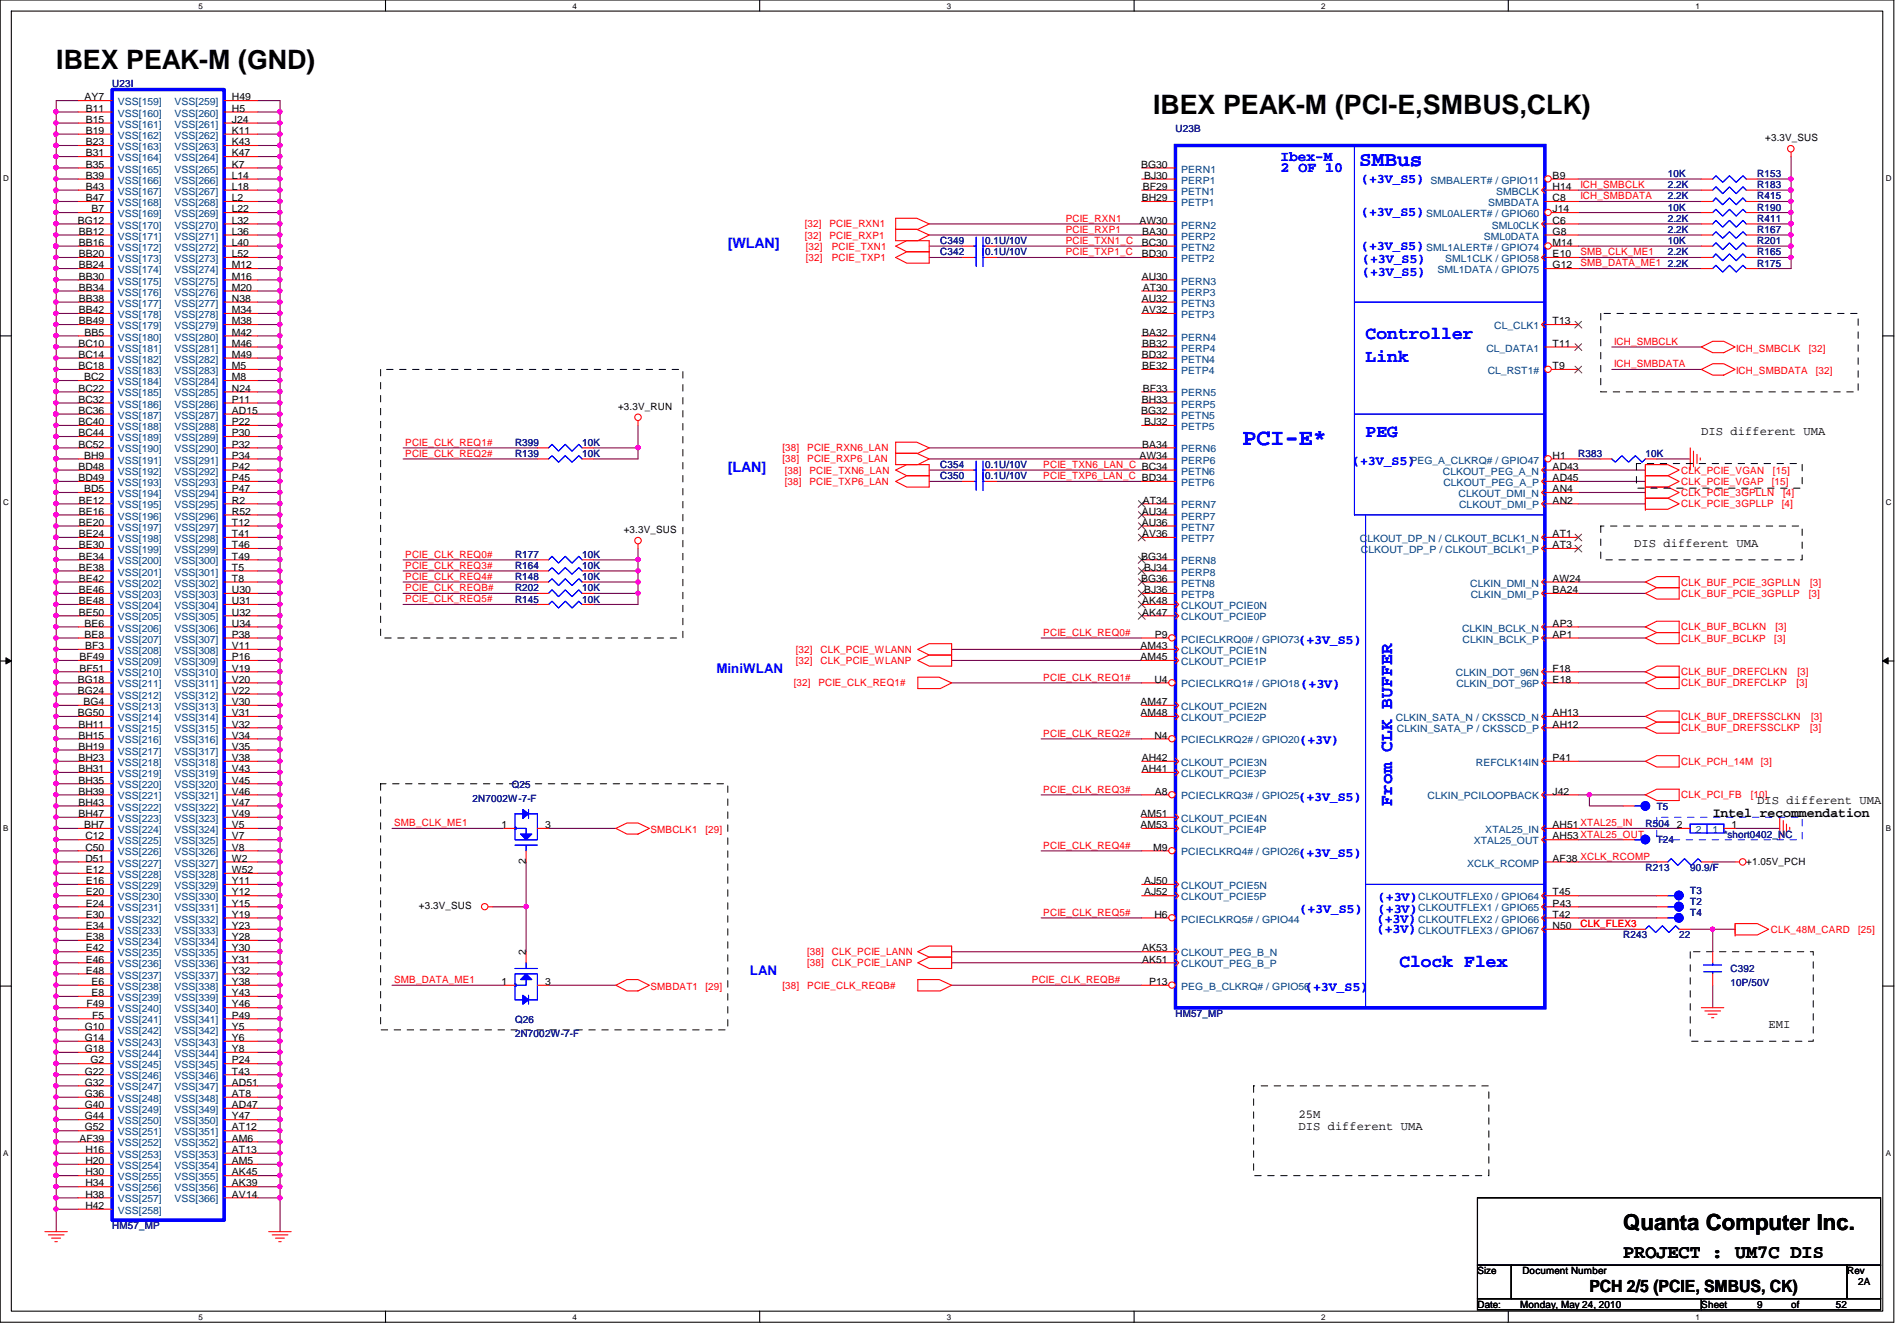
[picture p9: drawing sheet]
<svg xmlns="http://www.w3.org/2000/svg" width="297mm" height="210mm" viewBox="0 0 297 210" stroke-linecap="round" stroke-linejoin="round" font-family="sans-serif">
<defs><g id="words">
<g font-size="4.2">
<text x="8.8" y="10.8">IBEX PEAK-M (GND)</text>
<text x="180.5" y="17.9">IBEX PEAK-M (PCI-E,SMBUS,CLK)</text>
</g>
<text font-size="3.6" fill="#00f" x="194.6" y="69.6">PCI-E*</text>
<text font-size="3.5" x="254.2" y="192.5">Quanta Computer Inc.</text>
<text font-size="3.3" fill="#00f" x="212.8" y="26">SMBus</text>
<text font-size="3" x="254.2" y="197">PROJECT : UM7C DIS</text>
<g font-size="2.8" fill="#00f">
<text x="213.8" y="53.1">Controller</text>
<text x="213.8" y="56.6">Link</text>
<text x="213.8" y="68.4">PEG</text>
<text x="218" y="126.2" transform="rotate(-90 218 126.2)">From CLK BUFFER</text>
<text x="219.1" y="151.3">Clock Flex</text>
</g>
<text font-size="2.6" x="248.9" y="202.2">PCH 2/5 (PCIE, SMBUS, CK)</text>
<g font-size="2.2" fill="#00f">
<text x="200.5" y="25.1">Ibex-M</text>
<text x="200.5" y="26.9">2 OF 10</text>
<text x="114" y="38.9">[WLAN]</text>
<text x="114" y="73.9">[LAN]</text>
</g>
<g font-size="2.1" fill="#00f">
<text x="213.1" y="28.7">(+3V_S5)</text>
<text x="213.1" y="33.7">(+3V_S5)</text>
<text x="213.1" y="39.2">(+3V_S5)</text>
<text x="213.3" y="41.1">(+3V_S5)</text>
<text x="213.3" y="43.2">(+3V_S5)</text>
<text x="211.7" y="72.8">(+3V_S5)</text>
<text x="203.3" y="100.9">(+3V_S5)</text>
<text x="112.2" y="105.3">MiniWLAN</text>
<text x="203.7" y="107.7">(+3V)</text>
<text x="203.5" y="116.5">(+3V)</text>
<text x="203.3" y="125.4">(+3V_S5)</text>
<text x="203.3" y="134.2">(+3V_S5)</text>
<text x="203.5" y="142.9">(+3V_S5)</text>
<text x="215.8" y="141">(+3V)</text>
<text x="215.8" y="142.9">(+3V)</text>
<text x="215.6" y="144.5">(+3V)</text>
<text x="215.6" y="146.1">(+3V)</text>
<text x="117.4" y="152.6">LAN</text>
<text x="204.4" y="155.2">(+3V_S5)</text>
</g>
<text font-size="2.1" x="268.2" y="127.8">Intel recommendation</text>
<g font-size="1.9">
<text x="266.4" y="68.1">DIS different UMA</text>
<text x="255.9" y="85.6">DIS different UMA</text>
<text x="275.2" y="125.9">DIS different UMA</text>
<text x="276.9" y="161">EMI</text>
<text x="203.3" y="175">25M</text>
<text x="203.3" y="177">DIS different UMA</text>
</g>
<g font-size="1.6">
<text x="13.2" y="15.7">AY7</text>
<text x="13.5" y="17.5">B11</text>
<text x="36.3" y="15.7">H49</text>
<text x="36.3" y="17.5">H5</text>
<text x="13.5" y="19.2">B15</text>
<text x="13.5" y="21">B19</text>
<text x="13.5" y="22.7">B23</text>
<text x="36.3" y="21">K11</text>
<text x="36.3" y="22.7">K43</text>
<text x="36.3" y="19.2">J24</text>
<text x="276.4" y="22.1">+3.3V_SUS</text>
<text x="13.5" y="24.5">B31</text>
<text x="13.5" y="26.2">B35</text>
<text x="13.5" y="28">B39</text>
<text x="13.5" y="29.7">B43</text>
<text x="36.3" y="24.5">K47</text>
<text x="36.3" y="26.2">K7</text>
<text x="36.3" y="28">L14</text>
<text x="36.3" y="29.7">L18</text>
<text x="178.7" y="26.2">BG30</text>
<text x="178.9" y="29.7">BF29</text>
<text x="179.2" y="28">BJ30</text>
<text x="243.1" y="29.7">H14</text>
<text x="243.1" y="28">B9</text>
<text x="12.2" y="35">BG12</text>
<text x="13.5" y="31.5">B47</text>
<text x="14.3" y="33.2">B7</text>
<text x="36.3" y="31.5">L2</text>
<text x="36.3" y="33.2">L22</text>
<text x="36.3" y="35">L32</text>
<text x="178.4" y="35">AW30</text>
<text x="178.8" y="31.5">BH29</text>
<text x="243.1" y="35">C6</text>
<text x="243.1" y="31.5">C8</text>
<text x="243.1" y="33.2">J14</text>
<text x="12.4" y="36.7">BB12</text>
<text x="12.4" y="38.5">BB16</text>
<text x="12.4" y="40.3">BB20</text>
<text x="12.4" y="42">BB24</text>
<text x="36.3" y="36.7">L36</text>
<text x="36.3" y="38.5">L40</text>
<text x="36.3" y="40.3">L52</text>
<text x="36.3" y="42">M12</text>
<text x="178.8" y="38.5">BC30</text>
<text x="178.8" y="40.3">BD30</text>
<text x="178.9" y="36.7">BA30</text>
<text x="243.1" y="36.7">G8</text>
<text x="243.1" y="42">G12</text>
<text x="243.1" y="38.5">M14</text>
<text x="243.1" y="40.3">E10</text>
<text x="12.4" y="43.8">BB30</text>
<text x="12.4" y="45.5">BB34</text>
<text x="12.4" y="47.2">BB38</text>
<text x="36.3" y="43.8">M16</text>
<text x="36.3" y="45.5">M20</text>
<text x="36.3" y="47.2">N38</text>
<text x="178.8" y="43.8">AU30</text>
<text x="178.8" y="47.2">AU32</text>
<text x="178.9" y="45.5">AT30</text>
<text x="12.4" y="49">BB42</text>
<text x="12.4" y="50.8">BB49</text>
<text x="13.2" y="52.5">BB5</text>
<text x="36.3" y="49">M34</text>
<text x="36.3" y="50.8">M38</text>
<text x="36.3" y="52.5">M42</text>
<text x="178.9" y="52.5">BA32</text>
<text x="178.9" y="49">AV32</text>
<text x="243.1" y="50.8">T13</text>
<text x="12.3" y="54.3">BC10</text>
<text x="12.3" y="56">BC14</text>
<text x="12.3" y="57.8">BC18</text>
<text x="13.2" y="59.5">BC2</text>
<text x="36.3" y="54.3">M46</text>
<text x="36.3" y="56">M49</text>
<text x="36.3" y="57.8">M5</text>
<text x="36.3" y="59.5">M8</text>
<text x="178.8" y="56">BD32</text>
<text x="178.9" y="54.3">BB32</text>
<text x="178.9" y="57.8">BE32</text>
<text x="243.1" y="57.8">T9</text>
<text x="243.1" y="54.3">T11</text>
<text x="12.3" y="61.3">BC22</text>
<text x="12.3" y="63">BC32</text>
<text x="12.3" y="64.8">BC36</text>
<text x="36.3" y="61.3">N24</text>
<text x="36.3" y="63">P11</text>
<text x="36.3" y="64.8">AD15</text>
<text x="96.8" y="64.2">+3.3V_RUN</text>
<text x="178.7" y="64.8">BG32</text>
<text x="178.8" y="63">BH33</text>
<text x="178.9" y="61.3">BF33</text>
<text x="12.3" y="66.5">BC40</text>
<text x="12.3" y="68.3">BC44</text>
<text x="12.3" y="70.1">BC52</text>
<text x="13.2" y="71.8">BH9</text>
<text x="36.3" y="66.5">P22</text>
<text x="36.3" y="68.3">P30</text>
<text x="36.3" y="70.1">P32</text>
<text x="36.3" y="71.8">P34</text>
<text x="178.4" y="71.8">AW34</text>
<text x="178.9" y="70.1">BA34</text>
<text x="179.2" y="66.5">BJ32</text>
<text x="243.1" y="71.8">H1</text>
<text x="12.3" y="73.5">BD48</text>
<text x="12.3" y="75.3">BD49</text>
<text x="13.2" y="77">BD5</text>
<text x="36.3" y="73.5">P42</text>
<text x="36.3" y="75.3">P45</text>
<text x="36.3" y="77">P47</text>
<text x="243.1" y="73.5">AD43</text>
<text x="243.1" y="77">AN4</text>
<text x="243.1" y="75.3">AD45</text>
<text x="12.4" y="78.8">BE12</text>
<text x="12.4" y="80.6">BE16</text>
<text x="12.4" y="82.3">BE20</text>
<text x="36.3" y="78.8">R2</text>
<text x="36.3" y="80.6">R52</text>
<text x="36.3" y="82.3">T12</text>
<text x="97.7" y="83.4">+3.3V_SUS</text>
<text x="178.8" y="80.6">AU34</text>
<text x="178.8" y="82.3">AU36</text>
<text x="178.9" y="78.8">AT34</text>
<text x="243.1" y="78.8">AN2</text>
<text x="12.4" y="84.1">BE24</text>
<text x="12.4" y="85.8">BE30</text>
<text x="12.4" y="87.6">BE34</text>
<text x="12.4" y="89.3">BE38</text>
<text x="36.3" y="84.1">T41</text>
<text x="36.3" y="85.8">T46</text>
<text x="36.3" y="87.6">T49</text>
<text x="36.3" y="89.3">T5</text>
<text x="178.7" y="87.6">BG34</text>
<text x="178.9" y="84.1">AV36</text>
<text x="179.2" y="89.3">BJ34</text>
<text x="243.1" y="84.1">AT1</text>
<text x="243.1" y="85.8">AT3</text>
<text x="12.4" y="91.1">BE42</text>
<text x="12.4" y="92.8">BE46</text>
<text x="12.4" y="94.6">BE48</text>
<text x="36.3" y="91.1">T8</text>
<text x="36.3" y="92.8">U30</text>
<text x="36.3" y="94.6">U31</text>
<text x="178.7" y="91.1">BG36</text>
<text x="178.9" y="94.6">AK48</text>
<text x="179.2" y="92.8">BJ36</text>
<text x="243.1" y="91.1">AW24</text>
<text x="243.1" y="92.8">BA24</text>
<text x="12.4" y="96.4">BE50</text>
<text x="13.2" y="98.1">BE6</text>
<text x="13.2" y="99.8">BE8</text>
<text x="13.3" y="101.6">BF3</text>
<text x="36.3" y="96.4">U32</text>
<text x="36.3" y="98.1">U34</text>
<text x="36.3" y="99.8">P38</text>
<text x="36.3" y="101.6">V11</text>
<text x="178.6" y="101.6">AM43</text>
<text x="178.9" y="96.4">AK47</text>
<text x="180.8" y="99.8">P9</text>
<text x="243.1" y="99.8">AP1</text>
<text x="243.1" y="98.1">AP3</text>
<text x="12.2" y="106.8">BG18</text>
<text x="12.4" y="103.3">BF49</text>
<text x="12.4" y="105.1">BF51</text>
<text x="36.3" y="103.3">P16</text>
<text x="36.3" y="105.1">V19</text>
<text x="36.3" y="106.8">V20</text>
<text x="178.6" y="103.3">AM45</text>
<text x="180.8" y="106.8">U4</text>
<text x="243.1" y="106.8">E18</text>
<text x="243.1" y="105.1">F18</text>
<text x="12.2" y="108.6">BG24</text>
<text x="12.2" y="112.1">BG50</text>
<text x="12.3" y="113.9">BH11</text>
<text x="13.1" y="110.4">BG4</text>
<text x="36.3" y="108.6">V22</text>
<text x="36.3" y="110.4">V30</text>
<text x="36.3" y="112.1">V31</text>
<text x="36.3" y="113.9">V32</text>
<text x="178.6" y="110.4">AM47</text>
<text x="178.6" y="112.1">AM48</text>
<text x="243.1" y="112.1">AH13</text>
<text x="243.1" y="113.9">AH12</text>
<text x="12.3" y="115.6">BH15</text>
<text x="12.3" y="117.3">BH19</text>
<text x="12.3" y="119.1">BH23</text>
<text x="36.3" y="115.6">V34</text>
<text x="36.3" y="117.3">V35</text>
<text x="36.3" y="119.1">V38</text>
<text x="178.8" y="119.1">AH42</text>
<text x="180.8" y="115.6">N4</text>
<text x="243.1" y="119.1">P41</text>
<text x="12.3" y="120.9">BH31</text>
<text x="12.3" y="122.6">BH35</text>
<text x="12.3" y="124.4">BH39</text>
<text x="36.3" y="120.9">V43</text>
<text x="36.3" y="122.6">V45</text>
<text x="36.3" y="124.4">V46</text>
<text x="178.8" y="120.9">AH41</text>
<text x="180.8" y="124.4">A8</text>
<text x="243.1" y="124.4">J42</text>
<text x="12.3" y="126.1">BH43</text>
<text x="12.3" y="127.9">BH47</text>
<text x="13.2" y="129.6">BH7</text>
<text x="13.4" y="131.4">C12</text>
<text x="36.3" y="126.1">V47</text>
<text x="36.3" y="127.9">V49</text>
<text x="36.3" y="129.6">V5</text>
<text x="36.3" y="131.4">V7</text>
<text x="78.5" y="129.6">1</text>
<text x="85.4" y="129.6">3</text>
<text x="178.6" y="127.9">AM51</text>
<text x="178.6" y="129.6">AM53</text>
<text x="243.1" y="131.4">AH53 XTAL25_OUT</text>
<text x="243.1" y="129.6">AH51 XTAL25_IN</text>
<text x="262.5" y="129.6">2</text>
<text x="271.1" y="129.6">1</text>
<text x="13.4" y="133.1">C50</text>
<text x="13.4" y="134.9">D51</text>
<text x="13.5" y="136.7">E12</text>
<text x="36.3" y="133.1">V8</text>
<text x="36.3" y="134.9">W2</text>
<text x="36.3" y="136.7">W52</text>
<text x="82.3" y="135.3" transform="rotate(-90 82.3 135.3)">2</text>
<text x="180.6" y="133.1">M9</text>
<text x="243.1" y="134.9">AF38 XCLK_RCOMP</text>
<text x="273.4" y="135.3">+1.05V_PCH</text>
<text x="13.5" y="138.4">E16</text>
<text x="13.5" y="140.2">E20</text>
<text x="13.5" y="141.9">E24</text>
<text x="13.5" y="143.6">E30</text>
<text x="36.3" y="138.4">Y11</text>
<text x="36.3" y="140.2">Y12</text>
<text x="36.3" y="141.9">Y15</text>
<text x="36.3" y="143.6">Y19</text>
<text x="65.6" y="142.3">+3.3V_SUS</text>
<text x="179.2" y="138.4">AJ50</text>
<text x="179.2" y="140.2">AJ52</text>
<text x="180.8" y="143.6">H6</text>
<text x="243.1" y="140.2">T45</text>
<text x="243.1" y="141.9">P43</text>
<text x="243.1" y="143.6">T42</text>
<text x="13.5" y="145.4">E34</text>
<text x="13.5" y="147.2">E38</text>
<text x="13.5" y="148.9">E42</text>
<text x="36.3" y="145.4">Y23</text>
<text x="36.3" y="147.2">Y28</text>
<text x="36.3" y="148.9">Y30</text>
<text x="82.3" y="149.5" transform="rotate(-90 82.3 149.5)">2</text>
<text x="178.9" y="148.9">AK53</text>
<text x="243.1" y="145.4">N50</text>
<text x="13.5" y="150.7">E46</text>
<text x="13.5" y="152.4">E48</text>
<text x="14.3" y="154.2">E6</text>
<text x="14.3" y="155.9">E8</text>
<text x="36.3" y="150.7">Y31</text>
<text x="36.3" y="152.4">Y32</text>
<text x="36.3" y="154.2">Y38</text>
<text x="36.3" y="155.9">Y43</text>
<text x="78.5" y="154.2">1</text>
<text x="85.4" y="154.2">3</text>
<text x="178.9" y="150.7">AK51</text>
<text x="180" y="154.2">P13</text>
<text x="13.3" y="161.2">G10</text>
<text x="13.5" y="157.7">F49</text>
<text x="14.4" y="159.4">F5</text>
<text x="36.3" y="157.7">Y46</text>
<text x="36.3" y="161.2">Y5</text>
<text x="36.3" y="159.4">P49</text>
<text x="13.3" y="162.9">G14</text>
<text x="13.3" y="164.7">G18</text>
<text x="14.2" y="166.5">G2</text>
<text x="36.3" y="162.9">Y6</text>
<text x="36.3" y="164.7">Y8</text>
<text x="36.3" y="166.5">P24</text>
<text x="13.3" y="168.2">G22</text>
<text x="13.3" y="169.9">G32</text>
<text x="13.3" y="171.7">G36</text>
<text x="13.3" y="173.4">G40</text>
<text x="36.3" y="168.2">T43</text>
<text x="36.3" y="169.9">AD51</text>
<text x="36.3" y="171.7">AT8</text>
<text x="36.3" y="173.4">AD47</text>
<text x="12.4" y="178.7">AF39</text>
<text x="13.3" y="175.2">G44</text>
<text x="13.3" y="177">G52</text>
<text x="36.3" y="175.2">Y47</text>
<text x="36.3" y="177">AT12</text>
<text x="36.3" y="178.7">AM6</text>
<text x="13.4" y="180.5">H16</text>
<text x="13.4" y="182.2">H20</text>
<text x="13.4" y="184">H30</text>
<text x="13.4" y="185.7">H34</text>
<text x="36.3" y="180.5">AT13</text>
<text x="36.3" y="182.2">AM5</text>
<text x="36.3" y="184">AK45</text>
<text x="36.3" y="185.7">AK39</text>
<text x="13.4" y="187.5">H38</text>
<text x="13.4" y="189.2">H42</text>
<text x="36.3" y="187.5">AV14</text>
<text x="231.3" y="199.5">Size</text>
<text x="238.4" y="199.5">Document Number</text>
<text x="289.2" y="199.5">Rev</text>
<text x="291" y="201.2">2A</text>
<text x="231.3" y="204.7">Date:</text>
<text x="238" y="204.7">Monday, May 24, 2010</text>
<text x="266.4" y="204.7">Sheet</text>
<text x="275.2" y="204.7">9</text>
<text x="280.5" y="204.7">of</text>
<text x="287.4" y="204.7">52</text>
</g>
<g font-size="1.6" fill="#000080">
<text x="17.6" y="13.7">U23I</text>
<text x="184.1" y="20.7">U23B</text>
<text x="261.2" y="29.5">2.2K</text>
<text x="261.2" y="27.7">10K</text>
<text x="275.2" y="29.5">R183</text>
<text x="275.2" y="27.7">R153</text>
<text x="261.2" y="34.7">2.2K</text>
<text x="261.2" y="33">10K</text>
<text x="261.2" y="31.2">2.2K</text>
<text x="275.2" y="34.7">R411</text>
<text x="275.2" y="33">R190</text>
<text x="275.2" y="31.2">R415</text>
<text x="147.2" y="40">C342</text>
<text x="147.2" y="38.2">C349</text>
<text x="154.3" y="40">0.1U/10V</text>
<text x="154.3" y="38.2">0.1U/10V</text>
<text x="261.2" y="38.2">10K</text>
<text x="261.2" y="40">2.2K</text>
<text x="261.2" y="41.7">2.2K</text>
<text x="261.2" y="36.5">2.2K</text>
<text x="275.2" y="38.2">R201</text>
<text x="275.2" y="40">R165</text>
<text x="275.2" y="41.7">R175</text>
<text x="275.2" y="36.5">R167</text>
<text x="80.6" y="69.8">R399</text>
<text x="80.6" y="71.5">R139</text>
<text x="91.1" y="69.8">10K</text>
<text x="91.1" y="71.5">10K</text>
<text x="247.1" y="71.5">R383</text>
<text x="257.6" y="71.5">10K</text>
<text x="147.2" y="75">C350</text>
<text x="147.2" y="73.3">C354</text>
<text x="154.3" y="75">0.1U/10V</text>
<text x="154.3" y="73.3">0.1U/10V</text>
<text x="80.6" y="89.1">R164</text>
<text x="80.6" y="87.3">R177</text>
<text x="91.1" y="89.1">10K</text>
<text x="91.1" y="87.3">10K</text>
<text x="80.6" y="92.5">R202</text>
<text x="80.6" y="90.8">R148</text>
<text x="80.6" y="94.3">R145</text>
<text x="91.1" y="92.5">10K</text>
<text x="91.1" y="90.8">10K</text>
<text x="91.1" y="94.3">10K</text>
<text x="74" y="125.5">2N7002W-7-F</text>
<text x="80.1" y="123.4">Q25</text>
<text x="257.6" y="129.4">R504</text>
<text x="259.4" y="126.7">T5</text>
<text x="259.4" y="132">T24</text>
<text x="269.9" y="131.1">*short0402_NC</text>
<text x="257.6" y="136.4">R213</text>
<text x="264.7" y="136.4">90.9/F</text>
<text x="264.7" y="139.9">T3</text>
<text x="264.7" y="143.4">T4</text>
<text x="264.7" y="141.6">T2</text>
<text x="254.2" y="146.9">R243</text>
<text x="262.9" y="146.9">22</text>
<text x="271" y="152.1">C392</text>
<text x="271" y="154.3">10P/50V</text>
<text x="80.6" y="160.2">Q26</text>
<text x="184.1" y="159.2">HM57_MP</text>
<text x="80.6" y="162.3">2N7002W-7-F</text>
<text x="17.6" y="192.4">HM57_MP</text>
</g>
<g font-size="1.6" fill="#004080">
<text x="18.5" y="16.5">VSS[159]</text>
<text x="27.3" y="16.5">VSS[259]</text>
<text x="18.5" y="18.2">VSS[160]</text>
<text x="18.5" y="20">VSS[161]</text>
<text x="18.5" y="21.7">VSS[162]</text>
<text x="18.5" y="23.5">VSS[163]</text>
<text x="27.3" y="21.7">VSS[262]</text>
<text x="27.3" y="23.5">VSS[263]</text>
<text x="27.3" y="18.2">VSS[260]</text>
<text x="27.3" y="20">VSS[261]</text>
<text x="18.5" y="25.2">VSS[164]</text>
<text x="18.5" y="27">VSS[165]</text>
<text x="18.5" y="28.7">VSS[166]</text>
<text x="27.3" y="25.2">VSS[264]</text>
<text x="27.3" y="27">VSS[265]</text>
<text x="27.3" y="28.7">VSS[266]</text>
<text x="185" y="27">PERN1</text>
<text x="185" y="28.7">PERP1</text>
<text x="224" y="28.7">SMBALERT# / GPIO11</text>
<text x="18.5" y="30.5">VSS[167]</text>
<text x="18.5" y="32.3">VSS[168]</text>
<text x="18.5" y="34">VSS[169]</text>
<text x="18.5" y="35.8">VSS[170]</text>
<text x="27.3" y="30.5">VSS[267]</text>
<text x="27.3" y="32.3">VSS[268]</text>
<text x="27.3" y="34">VSS[269]</text>
<text x="27.3" y="35.8">VSS[270]</text>
<text x="185" y="35.8">PERN2</text>
<text x="185" y="30.5">PETN1</text>
<text x="185" y="32.3">PETP1</text>
<text x="223.3" y="34">SML0ALERT# / GPIO60</text>
<text x="233" y="32.3">SMBDATA</text>
<text x="233.6" y="35.8">SML0CLK</text>
<text x="234.3" y="30.5">SMBCLK</text>
<text x="18.5" y="37.5">VSS[171]</text>
<text x="18.5" y="39.2">VSS[172]</text>
<text x="18.5" y="41">VSS[173]</text>
<text x="27.3" y="37.5">VSS[271]</text>
<text x="27.3" y="39.2">VSS[272]</text>
<text x="27.3" y="41">VSS[273]</text>
<text x="185" y="37.5">PERP2</text>
<text x="185" y="39.2">PETN2</text>
<text x="185" y="41">PETP2</text>
<text x="223.3" y="39.2">SML1ALERT# / GPIO74</text>
<text x="226.3" y="41">SML1CLK / GPIO58</text>
<text x="232.4" y="37.5">SML0DATA</text>
<text x="18.5" y="42.8">VSS[174]</text>
<text x="18.5" y="44.5">VSS[175]</text>
<text x="18.5" y="46.3">VSS[176]</text>
<text x="27.3" y="42.8">VSS[274]</text>
<text x="27.3" y="44.5">VSS[275]</text>
<text x="27.3" y="46.3">VSS[276]</text>
<text x="185" y="44.5">PERN3</text>
<text x="185" y="46.3">PERP3</text>
<text x="225.1" y="42.8">SML1DATA / GPIO75</text>
<text x="18.5" y="48">VSS[177]</text>
<text x="18.5" y="49.8">VSS[178]</text>
<text x="18.5" y="51.5">VSS[179]</text>
<text x="18.5" y="53.3">VSS[180]</text>
<text x="27.3" y="48">VSS[277]</text>
<text x="27.3" y="49.8">VSS[278]</text>
<text x="27.3" y="51.5">VSS[279]</text>
<text x="27.3" y="53.3">VSS[280]</text>
<text x="185" y="53.3">PERN4</text>
<text x="185" y="48">PETN3</text>
<text x="185" y="49.8">PETP3</text>
<text x="234" y="51.5">CL_CLK1</text>
<text x="18.5" y="55">VSS[181]</text>
<text x="18.5" y="56.8">VSS[182]</text>
<text x="18.5" y="58.5">VSS[183]</text>
<text x="27.3" y="55">VSS[281]</text>
<text x="27.3" y="56.8">VSS[282]</text>
<text x="27.3" y="58.5">VSS[283]</text>
<text x="185" y="55">PERP4</text>
<text x="185" y="56.8">PETN4</text>
<text x="185" y="58.5">PETP4</text>
<text x="232.7" y="55">CL_DATA1</text>
<text x="233" y="58.5">CL_RST1#</text>
<text x="18.5" y="60.3">VSS[184]</text>
<text x="18.5" y="62.1">VSS[185]</text>
<text x="18.5" y="63.8">VSS[186]</text>
<text x="18.5" y="65.5">VSS[187]</text>
<text x="27.3" y="60.3">VSS[284]</text>
<text x="27.3" y="62.1">VSS[285]</text>
<text x="27.3" y="63.8">VSS[286]</text>
<text x="27.3" y="65.5">VSS[287]</text>
<text x="185" y="62.1">PERN5</text>
<text x="185" y="63.8">PERP5</text>
<text x="185" y="65.5">PETN5</text>
<text x="18.5" y="67.3">VSS[188]</text>
<text x="18.5" y="69">VSS[189]</text>
<text x="18.5" y="70.8">VSS[190]</text>
<text x="27.3" y="67.3">VSS[288]</text>
<text x="27.3" y="69">VSS[289]</text>
<text x="27.3" y="70.8">VSS[290]</text>
<text x="185" y="70.8">PERN6</text>
<text x="185" y="67.3">PETP5</text>
<text x="18.5" y="72.6">VSS[191]</text>
<text x="18.5" y="74.3">VSS[192]</text>
<text x="18.5" y="76.1">VSS[193]</text>
<text x="18.5" y="77.8">VSS[194]</text>
<text x="27.3" y="72.6">VSS[291]</text>
<text x="27.3" y="74.3">VSS[292]</text>
<text x="27.3" y="76.1">VSS[293]</text>
<text x="27.3" y="77.8">VSS[294]</text>
<text x="185" y="72.6">PERP6</text>
<text x="185" y="74.3">PETN6</text>
<text x="185" y="76.1">PETP6</text>
<text x="220.8" y="72.6">PEG_A_CLKRQ# / GPIO47</text>
<text x="225.9" y="74.3">CLKOUT_PEG_A_N</text>
<text x="226" y="76.1">CLKOUT_PEG_A_P</text>
<text x="228.4" y="77.8">CLKOUT_DMI_N</text>
<text x="18.5" y="79.6">VSS[195]</text>
<text x="18.5" y="81.3">VSS[196]</text>
<text x="18.5" y="83.1">VSS[197]</text>
<text x="27.3" y="79.6">VSS[295]</text>
<text x="27.3" y="81.3">VSS[296]</text>
<text x="27.3" y="83.1">VSS[297]</text>
<text x="185" y="79.6">PERN7</text>
<text x="185" y="81.3">PERP7</text>
<text x="185" y="83.1">PETN7</text>
<text x="228.5" y="79.6">CLKOUT_DMI_P</text>
<text x="18.5" y="84.8">VSS[198]</text>
<text x="18.5" y="86.6">VSS[199]</text>
<text x="18.5" y="88.3">VSS[200]</text>
<text x="27.3" y="84.8">VSS[298]</text>
<text x="27.3" y="86.6">VSS[299]</text>
<text x="27.3" y="88.3">VSS[300]</text>
<text x="185" y="88.3">PERN8</text>
<text x="185" y="84.8">PETP7</text>
<text x="212.9" y="84.8">CLKOUT_DP_N / CLKOUT_BCLK1_N</text>
<text x="213.1" y="86.6">CLKOUT_DP_P / CLKOUT_BCLK1_P</text>
<text x="18.5" y="90.1">VSS[201]</text>
<text x="18.5" y="91.8">VSS[202]</text>
<text x="18.5" y="93.6">VSS[203]</text>
<text x="18.5" y="95.3">VSS[204]</text>
<text x="27.3" y="90.1">VSS[301]</text>
<text x="27.3" y="91.8">VSS[302]</text>
<text x="27.3" y="93.6">VSS[303]</text>
<text x="27.3" y="95.3">VSS[304]</text>
<text x="185" y="90.1">PERP8</text>
<text x="185" y="91.8">PETN8</text>
<text x="185" y="93.6">PETP8</text>
<text x="185" y="95.3">CLKOUT_PCIE0N</text>
<text x="230.2" y="91.8">CLKIN_DMI_N</text>
<text x="230.3" y="93.6">CLKIN_DMI_P</text>
<text x="18.5" y="97.1">VSS[205]</text>
<text x="18.5" y="98.8">VSS[206]</text>
<text x="18.5" y="100.6">VSS[207]</text>
<text x="27.3" y="97.1">VSS[305]</text>
<text x="27.3" y="98.8">VSS[306]</text>
<text x="27.3" y="100.6">VSS[307]</text>
<text x="185" y="97.1">CLKOUT_PCIE0P</text>
<text x="185" y="100.6">PCIECLKRQ0# / GPIO73</text>
<text x="228.9" y="98.8">CLKIN_BCLK_N</text>
<text x="229" y="100.6">CLKIN_BCLK_P</text>
<text x="18.5" y="102.4">VSS[208]</text>
<text x="18.5" y="104.1">VSS[209]</text>
<text x="18.5" y="105.9">VSS[210]</text>
<text x="18.5" y="107.6">VSS[211]</text>
<text x="27.3" y="102.4">VSS[308]</text>
<text x="27.3" y="104.1">VSS[309]</text>
<text x="27.3" y="105.9">VSS[310]</text>
<text x="27.3" y="107.6">VSS[311]</text>
<text x="185" y="102.4">CLKOUT_PCIE1N</text>
<text x="185" y="104.1">CLKOUT_PCIE1P</text>
<text x="185" y="107.6">PCIECLKRQ1# / GPIO18</text>
<text x="228" y="105.9">CLKIN_DOT_96N</text>
<text x="228" y="107.6">CLKIN_DOT_96P</text>
<text x="18.5" y="109.3">VSS[212]</text>
<text x="18.5" y="111.1">VSS[213]</text>
<text x="18.5" y="112.9">VSS[214]</text>
<text x="27.3" y="109.3">VSS[312]</text>
<text x="27.3" y="111.1">VSS[313]</text>
<text x="27.3" y="112.9">VSS[314]</text>
<text x="185" y="111.1">CLKOUT_PCIE2N</text>
<text x="185" y="112.9">CLKOUT_PCIE2P</text>
<text x="218.6" y="112.9">CLKIN_SATA_N / CKSSCD_N</text>
<text x="18.5" y="114.6">VSS[215]</text>
<text x="18.5" y="116.4">VSS[216]</text>
<text x="18.5" y="118.1">VSS[217]</text>
<text x="18.5" y="119.9">VSS[218]</text>
<text x="27.3" y="114.6">VSS[315]</text>
<text x="27.3" y="116.4">VSS[316]</text>
<text x="27.3" y="118.1">VSS[317]</text>
<text x="27.3" y="119.9">VSS[318]</text>
<text x="185" y="119.9">CLKOUT_PCIE3N</text>
<text x="185" y="116.4">PCIECLKRQ2# / GPIO20</text>
<text x="218.7" y="114.6">CLKIN_SATA_P / CKSSCD_P</text>
<text x="231.1" y="119.9">REFCLK14IN</text>
<text x="18.5" y="121.6">VSS[219]</text>
<text x="18.5" y="123.4">VSS[220]</text>
<text x="18.5" y="125.1">VSS[221]</text>
<text x="27.3" y="121.6">VSS[319]</text>
<text x="27.3" y="123.4">VSS[320]</text>
<text x="27.3" y="125.1">VSS[321]</text>
<text x="185" y="121.6">CLKOUT_PCIE3P</text>
<text x="185" y="125.1">PCIECLKRQ3# / GPIO25</text>
<text x="223.5" y="125.1">CLKIN_PCILOOPBACK</text>
<text x="18.5" y="126.9">VSS[222]</text>
<text x="18.5" y="128.7">VSS[223]</text>
<text x="18.5" y="130.4">VSS[224]</text>
<text x="27.3" y="126.9">VSS[322]</text>
<text x="27.3" y="128.7">VSS[323]</text>
<text x="27.3" y="130.4">VSS[324]</text>
<text x="185" y="128.7">CLKOUT_PCIE4N</text>
<text x="185" y="130.4">CLKOUT_PCIE4P</text>
<text x="232.6" y="130.4">XTAL25_IN</text>
<text x="265.6" y="130.4">2</text>
<text x="268.1" y="130.4">1</text>
<text x="18.5" y="132.2">VSS[225]</text>
<text x="18.5" y="133.9">VSS[226]</text>
<text x="18.5" y="135.6">VSS[227]</text>
<text x="18.5" y="137.4">VSS[228]</text>
<text x="27.3" y="132.2">VSS[325]</text>
<text x="27.3" y="133.9">VSS[326]</text>
<text x="27.3" y="135.6">VSS[327]</text>
<text x="27.3" y="137.4">VSS[328]</text>
<text x="185" y="133.9">PCIECLKRQ4# / GPIO26</text>
<text x="229.7" y="135.6">XCLK_RCOMP</text>
<text x="230.8" y="132.2">XTAL25_OUT</text>
<text x="18.5" y="139.1">VSS[229]</text>
<text x="18.5" y="140.9">VSS[230]</text>
<text x="18.5" y="142.7">VSS[231]</text>
<text x="27.3" y="139.1">VSS[329]</text>
<text x="27.3" y="140.9">VSS[330]</text>
<text x="27.3" y="142.7">VSS[331]</text>
<text x="185" y="139.1">CLKOUT_PCIE5N</text>
<text x="185" y="140.9">CLKOUT_PCIE5P</text>
<text x="222.1" y="140.9">CLKOUTFLEX0 / GPIO64</text>
<text x="222.1" y="142.7">CLKOUTFLEX1 / GPIO65</text>
<text x="18.5" y="144.4">VSS[232]</text>
<text x="18.5" y="146.2">VSS[233]</text>
<text x="18.5" y="147.9">VSS[234]</text>
<text x="18.5" y="149.7">VSS[235]</text>
<text x="27.3" y="144.4">VSS[332]</text>
<text x="27.3" y="146.2">VSS[333]</text>
<text x="27.3" y="147.9">VSS[334]</text>
<text x="27.3" y="149.7">VSS[335]</text>
<text x="185" y="144.4">PCIECLKRQ5# / GPIO44</text>
<text x="185" y="149.7">CLKOUT_PEG_B_N</text>
<text x="222.1" y="144.4">CLKOUTFLEX2 / GPIO66</text>
<text x="222.1" y="146.2">CLKOUTFLEX3 / GPIO67</text>
<text x="18.5" y="151.4">VSS[236]</text>
<text x="18.5" y="153.2">VSS[237]</text>
<text x="18.5" y="154.9">VSS[238]</text>
<text x="27.3" y="151.4">VSS[336]</text>
<text x="27.3" y="153.2">VSS[337]</text>
<text x="27.3" y="154.9">VSS[338]</text>
<text x="185" y="154.9">PEG_B_CLKRQ# / GPIO56</text>
<text x="185" y="151.4">CLKOUT_PEG_B_P</text>
<text x="18.5" y="156.7">VSS[239]</text>
<text x="18.5" y="158.5">VSS[240]</text>
<text x="18.5" y="160.2">VSS[241]</text>
<text x="18.5" y="161.9">VSS[242]</text>
<text x="27.3" y="156.7">VSS[339]</text>
<text x="27.3" y="158.5">VSS[340]</text>
<text x="27.3" y="161.9">VSS[342]</text>
<text x="27.3" y="160.2">VSS[341]</text>
<text x="18.5" y="163.7">VSS[243]</text>
<text x="18.5" y="165.4">VSS[244]</text>
<text x="18.5" y="167.2">VSS[245]</text>
<text x="27.3" y="163.7">VSS[343]</text>
<text x="27.3" y="165.4">VSS[344]</text>
<text x="27.3" y="167.2">VSS[345]</text>
<text x="18.5" y="169">VSS[246]</text>
<text x="18.5" y="170.7">VSS[247]</text>
<text x="18.5" y="172.5">VSS[248]</text>
<text x="27.3" y="169">VSS[346]</text>
<text x="27.3" y="170.7">VSS[347]</text>
<text x="27.3" y="172.5">VSS[348]</text>
<text x="18.5" y="174.2">VSS[249]</text>
<text x="18.5" y="176">VSS[250]</text>
<text x="18.5" y="177.7">VSS[251]</text>
<text x="18.5" y="179.5">VSS[252]</text>
<text x="27.3" y="174.2">VSS[349]</text>
<text x="27.3" y="176">VSS[350]</text>
<text x="27.3" y="177.7">VSS[351]</text>
<text x="27.3" y="179.5">VSS[352]</text>
<text x="18.5" y="181.2">VSS[253]</text>
<text x="18.5" y="183">VSS[254]</text>
<text x="18.5" y="184.7">VSS[255]</text>
<text x="27.3" y="181.2">VSS[353]</text>
<text x="27.3" y="183">VSS[354]</text>
<text x="27.3" y="184.7">VSS[355]</text>
<text x="18.5" y="186.5">VSS[256]</text>
<text x="18.5" y="188.2">VSS[257]</text>
<text x="18.5" y="190">VSS[258]</text>
<text x="27.3" y="186.5">VSS[356]</text>
<text x="27.3" y="188.2">VSS[366]</text>
</g>
<g font-size="1.6" fill="#f00">
<text x="247.5" y="29.4">ICH_SMBCLK</text>
<text x="126" y="35.6">[32]</text>
<text x="129.9" y="35.6">PCIE_RXN1</text>
<text x="166.9" y="34.7">PCIE_RXN1</text>
<text x="247.5" y="31.2">ICH_SMBDATA</text>
<text x="126" y="37.3">[32]</text>
<text x="126.2" y="40.9">[32]</text>
<text x="126.2" y="39.1">[32]</text>
<text x="129.9" y="37.3">PCIE_RXP1</text>
<text x="130.3" y="40.9">PCIE_TXP1</text>
<text x="130.3" y="39.1">PCIE_TXN1</text>
<text x="166.9" y="40">PCIE_TXP1_C</text>
<text x="166.9" y="38.2">PCIE_TXN1_C</text>
<text x="166.9" y="36.4">PCIE_RXP1</text>
<text x="247.5" y="40">SMB_CLK_ME1</text>
<text x="247.5" y="41.7">SMB_DATA_ME1</text>
<text x="252.7" y="54">ICH_SMBCLK</text>
<text x="252.7" y="57.5">ICH_SMBDATA</text>
<text x="271.9" y="55">ICH_SMBCLK</text>
<text x="271.9" y="58.5">ICH_SMBDATA</text>
<text x="283.2" y="55">[32]</text>
<text x="284.3" y="58.5">[32]</text>
<text x="63.5" y="69.8">PCIE_CLK_REQ1#</text>
<text x="63.5" y="71.5">PCIE_CLK_REQ2#</text>
<text x="122.5" y="70.7">[38]</text>
<text x="126.4" y="70.7">PCIE_RXN6_LAN</text>
<text x="122.5" y="72.4">[38]</text>
<text x="122.9" y="74.2">[38]</text>
<text x="122.9" y="75.9">[38]</text>
<text x="126.4" y="72.4">PCIE_RXP6_LAN</text>
<text x="126.7" y="74.2">PCIE_TXN6_LAN</text>
<text x="126.7" y="75.9">PCIE_TXP6_LAN</text>
<text x="163.4" y="75">PCIE_TXP6_LAN_C BD34</text>
<text x="163.4" y="73.2">PCIE_TXN6_LAN_C BC34</text>
<text x="263.3" y="74.2">CLK_PCIE_VGAN</text>
<text x="263.3" y="75.9">CLK_PCIE_VGAP</text>
<text x="263.3" y="77.7">CLK_PCIE_3GPLLN</text>
<text x="277.4" y="75.9">[15]</text>
<text x="277.6" y="74.2">[15]</text>
<text x="279.2" y="77.7">[4]</text>
<text x="263.3" y="79.4">CLK_PCIE_3GPLLP</text>
<text x="279" y="79.4">[4]</text>
<text x="63.5" y="89">PCIE_CLK_REQ3#</text>
<text x="63.5" y="87.3">PCIE_CLK_REQ0#</text>
<text x="63.5" y="92.5">PCIE_CLK_REQB#</text>
<text x="63.5" y="90.8">PCIE_CLK_REQ4#</text>
<text x="63.5" y="94.3">PCIE_CLK_REQ5#</text>
<text x="263.3" y="91.7">CLK_BUF_PCIE_3GPLLN</text>
<text x="263.3" y="93.4">CLK_BUF_PCIE_3GPLLP</text>
<text x="283.2" y="93.4">[3]</text>
<text x="283.4" y="91.7">[3]</text>
<text x="163.4" y="99.5">PCIE_CLK_REQ0#</text>
<text x="263.3" y="98.7">CLK_BUF_BCLKN</text>
<text x="263.3" y="100.5">CLK_BUF_BCLKP</text>
<text x="277.8" y="100.5">[3]</text>
<text x="278" y="98.7">[3]</text>
<text x="124.3" y="107.4">[32]</text>
<text x="124.6" y="102.2">[32]</text>
<text x="124.6" y="104">[32]</text>
<text x="128.1" y="107.4">PCIE_CLK_REQ1#</text>
<text x="128.5" y="102.2">CLK_PCIE_WLANN</text>
<text x="128.5" y="104">CLK_PCIE_WLANP</text>
<text x="163.4" y="106.6">PCIE_CLK_REQ1#</text>
<text x="263.3" y="107.4">CLK_BUF_DREFCLKP</text>
<text x="263.3" y="105.7">CLK_BUF_DREFCLKN</text>
<text x="281.3" y="107.4">[3]</text>
<text x="281.5" y="105.7">[3]</text>
<text x="263.3" y="112.7">CLK_BUF_DREFSSCLKN</text>
<text x="283.6" y="112.7">[3]</text>
<text x="163.4" y="115.3">PCIE_CLK_REQ2#</text>
<text x="263.3" y="114.5">CLK_BUF_DREFSSCLKP</text>
<text x="263.3" y="119.7">CLK_PCH_14M</text>
<text x="275.7" y="119.7">[3]</text>
<text x="283.4" y="114.5">[3]</text>
<text x="163.4" y="124.1">PCIE_CLK_REQ3#</text>
<text x="263.3" y="125">CLK_PCI_FB</text>
<text x="274.1" y="125">[10]</text>
<text x="61.7" y="129.3">SMB_CLK_ME1</text>
<text x="101.9" y="130.4">SMBCLK1</text>
<text x="110.4" y="130.4">[29]</text>
<text x="163.4" y="132.8">PCIE_CLK_REQ4#</text>
<text x="163.4" y="143.3">PCIE_CLK_REQ5#</text>
<text x="126.4" y="149.5">[38]</text>
<text x="130.3" y="149.5">CLK_PCIE_LANN</text>
<text x="247.5" y="145.1">CLK_FLEX3</text>
<text x="277.3" y="146">CLK_48M_CARD</text>
<text x="291" y="146">[25]</text>
<text x="61.7" y="153.9">SMB_DATA_ME1</text>
<text x="101.9" y="154.9">SMBDAT1</text>
<text x="110.4" y="154.9">[29]</text>
<text x="122.5" y="154.8">[38]</text>
<text x="126.4" y="154.8">PCIE_CLK_REQB#</text>
<text x="126.4" y="151.3">[38]</text>
<text x="130.3" y="151.3">CLK_PCIE_LANP</text>
<text x="161.6" y="153.9">PCIE_CLK_REQB#</text>
</g>
<g font-size="1.3">
<text x="31.1" y="1.4">5</text>
<text x="89.7" y="1.4">4</text>
<text x="148.2" y="1.4">3</text>
<text x="206.9" y="1.4">2</text>
<text x="265.5" y="1.4">1</text>
<text x=".5" y="28.3">D</text>
<text x="295.3" y="28.3">D</text>
<text x=".5" y="79.1">C</text>
<text x="295.3" y="79.1">C</text>
<text x=".5" y="130">B</text>
<text x="295.3" y="130">B</text>
<text x=".5" y="180.9">A</text>
<text x="295.3" y="180.9">A</text>
<text x="31.1" y="206.6">5</text>
<text x="89.7" y="206.6">4</text>
<text x="148.2" y="206.6">3</text>
<text x="206.9" y="206.6">2</text>
<text x="265.5" y="206.6">1</text>
</g>
</g></defs>
<path d="M0 0h296.5v207h-296.5zM1.8 1.7h293v203.5h-293z" fill="none" stroke="#000" stroke-width=".17"/>
<g fill="#fff">
<path d="M31.1 .2h.6v1.4h-.6z"/>
<path d="M31.1 205.4h.6v1.4h-.6z"/>
</g>
<path d="M60.4 0v1.7M60.4 205.2v1.8" fill="none" stroke="#000" stroke-width=".17"/>
<g fill="#fff">
<path d="M89.7 .2h.6v1.4h-.6z"/>
<path d="M89.7 205.4h.6v1.4h-.6z"/>
</g>
<path d="M119 0v1.7M119 205.2v1.8" fill="none" stroke="#000" stroke-width=".17"/>
<g fill="#fff">
<path d="M148.2 .2h.7v1.4h-.7z"/>
<path d="M148.2 205.4h.7v1.4h-.7z"/>
</g>
<path d="M177.6 0v1.7M177.6 205.2v1.8" fill="none" stroke="#000" stroke-width=".17"/>
<g fill="#fff">
<path d="M206.9 .2h.7v1.4h-.7z"/>
<path d="M206.9 205.4h.7v1.4h-.7z"/>
</g>
<path d="M236.2 0v1.7M236.2 205.2v1.8" fill="none" stroke="#000" stroke-width=".17"/>
<g fill="#fff">
<path d="M265.5 .2h.6v1.4h-.6z"/>
<path d="M265.5 205.4h.6v1.4h-.6z"/>
<path d="M.5 27.1h.9v1.4h-.9z"/>
<path d="M295.3 27.1h.9v1.4h-.9z"/>
<path d="M.5 78h.9v1.4h-.9z"/>
<path d="M295.3 78h.9v1.4h-.9z"/>
</g>
<path d="M0 52.6h1.8M294.8 52.6h1.7" fill="none" stroke="#000" stroke-width=".17"/>
<g fill="#fff">
<path d="M.5 128.9h.8v1.4h-.8z"/>
<path d="M295.3 128.9h.8v1.4h-.8z"/>
</g>
<path d="M0 103.5h1.8M294.8 103.5h1.7" fill="none" stroke="#000" stroke-width=".17"/>
<path d="M.9 103l.9 .5-.9 .4zM294.8 103.5l.9-.5v.9z" fill="#000"/>
<path d="M.9 103l.9 .5-.9 .4zM294.8 103.5l.9-.5v.9z" fill="none" stroke="#000" stroke-width=".16"/>
<g fill="#fff">
<path d="M.5 179.7h.8v1.4h-.8z"/>
<path d="M295.3 179.7h.8v1.4h-.8z"/>
</g>
<path d="M0 154.3h1.8M294.8 154.3h1.7" fill="none" stroke="#000" stroke-width=".17"/>
<g fill="none" stroke="#800040" stroke-width=".17">
<path d="M145.5 38.5h5.2M156 38.5h22.8M280.5 38.5v1.8M145.5 40.3h5.2M156 40.3h22.8M247.1 77.1h10.5M247.1 78.9h10.5M247.1 71.8h3.6M247.1 91.1h10.5M247.1 92.9h10.5M247.1 99.9h10.5M247.1 98.1h10.5"/>
<path d="M247.1 113.9h10.5M247.1 105.2h10.5M247.1 106.9h10.5M247.1 112.1h10.5M247.1 140.2h12.3M247.1 141.9h12.3"/>
</g>
<circle cx="280.4" cy="38.5" r=".34" fill="#f0f"/>
<circle cx="280.4" cy="38.5" r=".34" fill="none" stroke="#f0f" stroke-width=".17"/>
<path d="M275.2 38.5h5.3M275.2 28h5.3M275.2 29.8h5.3" fill="none" stroke="#800040" stroke-width=".17"/>
<circle cx="280.4" cy="29.8" r=".34" fill="#f0f"/>
<circle cx="280.4" cy="29.8" r=".34" fill="none" stroke="#f0f" stroke-width=".17"/>
<path d="M280.5 28v1.8" fill="none" stroke="#800040" stroke-width=".17"/>
<circle cx="280.4" cy="28" r=".33" fill="#f0f"/>
<circle cx="280.4" cy="28" r=".33" fill="none" stroke="#f0f" stroke-width=".17"/>
<path d="M275.2 31.5h5.3M280.5 24.5v3.5" fill="none" stroke="#800040" stroke-width=".17"/>
<circle cx="280.4" cy="31.5" r=".33" fill="#f0f"/>
<circle cx="280.4" cy="31.5" r=".33" fill="none" stroke="#f0f" stroke-width=".17"/>
<path d="M275.2 36.8h5.3M275.2 33.3h5.3M275.2 40.3h5.3" fill="none" stroke="#800040" stroke-width=".17"/>
<circle cx="280.4" cy="40.3" r=".33" fill="#f0f"/>
<circle cx="280.4" cy="40.3" r=".33" fill="none" stroke="#f0f" stroke-width=".17"/>
<path d="M280.5 35.1v1.7" fill="none" stroke="#800040" stroke-width=".17"/>
<circle cx="280.4" cy="35" r=".34" fill="#f0f"/>
<circle cx="280.4" cy="35" r=".34" fill="none" stroke="#f0f" stroke-width=".17"/>
<path d="M280.5 36.8v1.7" fill="none" stroke="#800040" stroke-width=".17"/>
<circle cx="280.4" cy="36.8" r=".33" fill="#f0f"/>
<circle cx="280.4" cy="36.8" r=".33" fill="none" stroke="#f0f" stroke-width=".17"/>
<path d="M275.2 35.1h5.3M280.5 29.8v3.5" fill="none" stroke="#800040" stroke-width=".17"/>
<circle cx="280.4" cy="29.8" r=".34" fill="#f0f"/>
<circle cx="280.4" cy="29.8" r=".34" fill="none" stroke="#f0f" stroke-width=".17"/>
<path d="M247.1 28h19.3M280.5 33.3v1.8" fill="none" stroke="#800040" stroke-width=".17"/>
<circle cx="280.4" cy="35" r=".34" fill="#f0f"/>
<circle cx="280.4" cy="35" r=".34" fill="none" stroke="#f0f" stroke-width=".17"/>
<circle cx="280.4" cy="33.2" r=".33" fill="#f0f"/>
<circle cx="280.4" cy="33.2" r=".33" fill="none" stroke="#f0f" stroke-width=".17"/>
<path d="M247.1 38.5h19.3M247.1 33.3h19.3M247.1 36.8h19.3M247.1 29.8h19.3M247.1 35.1h19.3M247.1 31.5h19.3M247.1 40.3h19.3M247.1 42h19.3M280.5 40.3v1.7h-5.3M248.9 124.4h8.7" fill="none" stroke="#800040" stroke-width=".17"/>
<circle cx="248.9" cy="124.4" r=".33" fill="#f0f"/>
<circle cx="248.9" cy="124.4" r=".33" fill="none" stroke="#f0f" stroke-width=".17"/>
<path d="M8.8 33.3h3.5M8.8 35.1h3.5M247.1 134.9h12.3M268.2 134.9h3.5" fill="none" stroke="#800040" stroke-width=".17"/>
<circle cx="8.8" cy="35" r=".34" fill="#f0f"/>
<circle cx="8.8" cy="35" r=".34" fill="none" stroke="#f0f" stroke-width=".17"/>
<path d="M8.8 36.8h3.5" fill="none" stroke="#800040" stroke-width=".17"/>
<circle cx="8.8" cy="36.8" r=".33" fill="#f0f"/>
<circle cx="8.8" cy="36.8" r=".33" fill="none" stroke="#f0f" stroke-width=".17"/>
<path d="M8.8 38.5h3.5" fill="none" stroke="#800040" stroke-width=".17"/>
<circle cx="8.8" cy="38.5" r=".34" fill="#f0f"/>
<circle cx="8.8" cy="38.5" r=".34" fill="none" stroke="#f0f" stroke-width=".17"/>
<path d="M8.8 40.3h3.5M8.8 42h3.5M8.8 43.8h3.5M8.8 45.6h3.5" fill="none" stroke="#800040" stroke-width=".17"/>
<circle cx="8.8" cy="45.5" r=".33" fill="#f0f"/>
<circle cx="8.8" cy="45.5" r=".33" fill="none" stroke="#f0f" stroke-width=".17"/>
<path d="M8.8 47.3h3.5M8.8 49.1h3.5" fill="none" stroke="#800040" stroke-width=".17"/>
<circle cx="8.8" cy="49" r=".33" fill="#f0f"/>
<circle cx="8.8" cy="49" r=".33" fill="none" stroke="#f0f" stroke-width=".17"/>
<path d="M8.8 50.8h3.5" fill="none" stroke="#800040" stroke-width=".17"/>
<circle cx="8.8" cy="50.8" r=".33" fill="#f0f"/>
<circle cx="8.8" cy="50.8" r=".33" fill="none" stroke="#f0f" stroke-width=".17"/>
<path d="M8.8 52.6h3.5" fill="none" stroke="#800040" stroke-width=".17"/>
<circle cx="8.8" cy="52.5" r=".34" fill="#f0f"/>
<circle cx="8.8" cy="52.5" r=".34" fill="none" stroke="#f0f" stroke-width=".17"/>
<path d="M8.8 54.3h3.5" fill="none" stroke="#800040" stroke-width=".17"/>
<circle cx="8.8" cy="54.3" r=".33" fill="#f0f"/>
<circle cx="8.8" cy="54.3" r=".33" fill="none" stroke="#f0f" stroke-width=".17"/>
<path d="M8.8 56h3.5M8.8 57.8h3.5M8.8 59.6h3.5" fill="none" stroke="#800040" stroke-width=".17"/>
<circle cx="8.8" cy="59.5" r=".33" fill="#f0f"/>
<circle cx="8.8" cy="59.5" r=".33" fill="none" stroke="#f0f" stroke-width=".17"/>
<path d="M8.8 61.3h3.5M8.8 63.1h3.5" fill="none" stroke="#800040" stroke-width=".17"/>
<circle cx="8.8" cy="63.1" r=".33" fill="#f0f"/>
<circle cx="8.8" cy="63.1" r=".33" fill="none" stroke="#f0f" stroke-width=".17"/>
<path d="M8.8 64.8h3.5" fill="none" stroke="#800040" stroke-width=".17"/>
<circle cx="8.8" cy="64.8" r=".34" fill="#f0f"/>
<circle cx="8.8" cy="64.8" r=".34" fill="none" stroke="#f0f" stroke-width=".17"/>
<path d="M8.8 66.6h3.5" fill="none" stroke="#800040" stroke-width=".17"/>
<circle cx="8.8" cy="66.6" r=".33" fill="#f0f"/>
<circle cx="8.8" cy="66.6" r=".33" fill="none" stroke="#f0f" stroke-width=".17"/>
<path d="M8.8 68.3h3.5" fill="none" stroke="#800040" stroke-width=".17"/>
<circle cx="8.8" cy="68.3" r=".33" fill="#f0f"/>
<circle cx="8.8" cy="68.3" r=".33" fill="none" stroke="#f0f" stroke-width=".17"/>
<path d="M8.8 70.1h3.5M8.8 71.8h3.5" fill="none" stroke="#800040" stroke-width=".17"/>
<circle cx="8.8" cy="71.8" r=".33" fill="#f0f"/>
<circle cx="8.8" cy="71.8" r=".33" fill="none" stroke="#f0f" stroke-width=".17"/>
<path d="M8.8 73.6h3.5M8.8 75.4h3.5M8.8 77.1h3.5M8.8 78.9h3.5" fill="none" stroke="#800040" stroke-width=".17"/>
<circle cx="8.8" cy="78.8" r=".34" fill="#f0f"/>
<circle cx="8.8" cy="78.8" r=".34" fill="none" stroke="#f0f" stroke-width=".17"/>
<path d="M8.8 80.6h3.5" fill="none" stroke="#800040" stroke-width=".17"/>
<circle cx="8.8" cy="80.6" r=".33" fill="#f0f"/>
<circle cx="8.8" cy="80.6" r=".33" fill="none" stroke="#f0f" stroke-width=".17"/>
<path d="M8.8 82.3h3.5M8.8 84.1h3.5" fill="none" stroke="#800040" stroke-width=".17"/>
<circle cx="8.8" cy="84.1" r=".33" fill="#f0f"/>
<circle cx="8.8" cy="84.1" r=".33" fill="none" stroke="#f0f" stroke-width=".17"/>
<path d="M8.8 85.9h3.5M8.8 87.6h3.5M8.8 89.4h3.5" fill="none" stroke="#800040" stroke-width=".17"/>
<circle cx="8.8" cy="89.3" r=".33" fill="#f0f"/>
<circle cx="8.8" cy="89.3" r=".33" fill="none" stroke="#f0f" stroke-width=".17"/>
<path d="M8.8 91.1h3.5M8.8 92.9h3.5M8.8 94.6h3.5M8.8 96.4h3.5M8.8 98.1h3.5M8.8 99.9h3.5M8.8 101.6h3.5M8.8 103.4h3.5M8.8 105.2h3.5M8.8 106.9h3.5" fill="none" stroke="#800040" stroke-width=".17"/>
<circle cx="8.8" cy="106.9" r=".33" fill="#f0f"/>
<circle cx="8.8" cy="106.9" r=".33" fill="none" stroke="#f0f" stroke-width=".17"/>
<path d="M8.8 108.6h3.5M8.8 110.4h3.5" fill="none" stroke="#800040" stroke-width=".17"/>
<circle cx="8.8" cy="110.4" r=".33" fill="#f0f"/>
<circle cx="8.8" cy="110.4" r=".33" fill="none" stroke="#f0f" stroke-width=".17"/>
<path d="M8.8 112.1h3.5M8.8 113.9h3.5" fill="none" stroke="#800040" stroke-width=".17"/>
<circle cx="8.8" cy="113.9" r=".34" fill="#f0f"/>
<circle cx="8.8" cy="113.9" r=".34" fill="none" stroke="#f0f" stroke-width=".17"/>
<path d="M8.8 115.7h3.5" fill="none" stroke="#800040" stroke-width=".17"/>
<circle cx="8.8" cy="115.6" r=".33" fill="#f0f"/>
<circle cx="8.8" cy="115.6" r=".33" fill="none" stroke="#f0f" stroke-width=".17"/>
<path d="M8.8 117.4h3.5" fill="none" stroke="#800040" stroke-width=".17"/>
<circle cx="8.8" cy="117.4" r=".34" fill="#f0f"/>
<circle cx="8.8" cy="117.4" r=".34" fill="none" stroke="#f0f" stroke-width=".17"/>
<path d="M8.8 119.2h3.5M8.8 120.9h3.5M8.8 122.7h3.5M8.8 124.4h3.5M8.8 126.2h3.5M8.8 127.9h3.5M8.8 129.7h3.5M8.8 131.4h3.5M8.8 133.2h3.5" fill="none" stroke="#800040" stroke-width=".17"/>
<circle cx="8.8" cy="133.2" r=".33" fill="#f0f"/>
<circle cx="8.8" cy="133.2" r=".33" fill="none" stroke="#f0f" stroke-width=".17"/>
<path d="M8.8 134.9h3.5" fill="none" stroke="#800040" stroke-width=".17"/>
<circle cx="8.8" cy="134.9" r=".34" fill="#f0f"/>
<circle cx="8.8" cy="134.9" r=".34" fill="none" stroke="#f0f" stroke-width=".17"/>
<path d="M8.8 136.7h3.5" fill="none" stroke="#800040" stroke-width=".17"/>
<circle cx="8.8" cy="136.7" r=".33" fill="#f0f"/>
<circle cx="8.8" cy="136.7" r=".33" fill="none" stroke="#f0f" stroke-width=".17"/>
<path d="M8.8 138.4h3.5" fill="none" stroke="#800040" stroke-width=".17"/>
<circle cx="8.8" cy="138.4" r=".33" fill="#f0f"/>
<circle cx="8.8" cy="138.4" r=".33" fill="none" stroke="#f0f" stroke-width=".17"/>
<path d="M8.8 140.2h3.5" fill="none" stroke="#800040" stroke-width=".17"/>
<circle cx="8.8" cy="140.2" r=".34" fill="#f0f"/>
<circle cx="8.8" cy="140.2" r=".34" fill="none" stroke="#f0f" stroke-width=".17"/>
<path d="M8.8 141.9h3.5" fill="none" stroke="#800040" stroke-width=".17"/>
<circle cx="8.8" cy="141.9" r=".33" fill="#f0f"/>
<circle cx="8.8" cy="141.9" r=".33" fill="none" stroke="#f0f" stroke-width=".17"/>
<path d="M8.8 15.7h3.5M8.8 17.5h3.5M8.8 19.3h3.5M8.8 21h3.5M8.8 22.8h3.5M8.8 143.7h3.5M8.8 145.5h3.5M8.8 147.2h3.5M8.8 149h3.5M8.8 150.7h3.5M8.8 152.4h3.5" fill="none" stroke="#800040" stroke-width=".17"/>
<circle cx="8.8" cy="22.7" r=".33" fill="#f0f"/>
<circle cx="8.8" cy="22.7" r=".33" fill="none" stroke="#f0f" stroke-width=".17"/>
<g fill="none" stroke="#800040" stroke-width=".17">
<path d="M8.8 24.5h3.5M8.8 26.3h3.5M8.8 28h3.5M8.8 29.8h3.5M8.8 31.5h3.5M8.8 154.2h3.5M8.8 156h3.5M8.8 157.7h3.5M8.8 159.5h3.5M8.8 161.2h3.5M8.8 163h3.5M8.8 164.7h3.5"/>
<path d="M8.8 166.5h3.5M8.8 168.2h3.5M8.8 170h3.5M8.8 171.7h3.5M8.8 173.5h3.5"/>
</g>
<circle cx="8.8" cy="173.5" r=".33" fill="#f0f"/>
<circle cx="8.8" cy="173.5" r=".33" fill="none" stroke="#f0f" stroke-width=".17"/>
<path d="M8.8 175.3h3.5" fill="none" stroke="#800040" stroke-width=".17"/>
<circle cx="8.8" cy="175.2" r=".34" fill="#f0f"/>
<circle cx="8.8" cy="175.2" r=".34" fill="none" stroke="#f0f" stroke-width=".17"/>
<path d="M8.8 177h3.5M8.8 178.7h3.5" fill="none" stroke="#800040" stroke-width=".17"/>
<circle cx="8.8" cy="178.7" r=".34" fill="#f0f"/>
<circle cx="8.8" cy="178.7" r=".34" fill="none" stroke="#f0f" stroke-width=".17"/>
<path d="M8.8 15.7v1.8M8.8 134.9v1.8M8.8 120.9v1.8M8.8 180.5h3.5M8.8 182.2h3.5M8.8 184h3.5M8.8 185.8h3.5M8.8 187.5h3.5M8.8 189.3h3.5" fill="none" stroke="#800040" stroke-width=".17"/>
<circle cx="8.8" cy="120.9" r=".33" fill="#f0f"/>
<circle cx="8.8" cy="120.9" r=".33" fill="none" stroke="#f0f" stroke-width=".17"/>
<path d="M8.8 108.6v1.8" fill="none" stroke="#800040" stroke-width=".17"/>
<circle cx="8.8" cy="108.6" r=".34" fill="#f0f"/>
<circle cx="8.8" cy="108.6" r=".34" fill="none" stroke="#f0f" stroke-width=".17"/>
<path d="M8.8 40.3v1.7M8.8 63.1v1.7" fill="none" stroke="#800040" stroke-width=".17"/>
<circle cx="8.8" cy="40.3" r=".33" fill="#f0f"/>
<circle cx="8.8" cy="40.3" r=".33" fill="none" stroke="#f0f" stroke-width=".17"/>
<path d="M8.8 35.1v1.7M8.8 24.5v1.8" fill="none" stroke="#800040" stroke-width=".17"/>
<circle cx="8.8" cy="24.5" r=".33" fill="#f0f"/>
<circle cx="8.8" cy="24.5" r=".33" fill="none" stroke="#f0f" stroke-width=".17"/>
<path d="M8.8 122.7v1.7" fill="none" stroke="#800040" stroke-width=".17"/>
<circle cx="8.8" cy="122.6" r=".34" fill="#f0f"/>
<circle cx="8.8" cy="122.6" r=".34" fill="none" stroke="#f0f" stroke-width=".17"/>
<path d="M8.8 177v1.7" fill="none" stroke="#800040" stroke-width=".17"/>
<circle cx="8.8" cy="177" r=".33" fill="#f0f"/>
<circle cx="8.8" cy="177" r=".33" fill="none" stroke="#f0f" stroke-width=".17"/>
<path d="M8.8 168.2v1.8" fill="none" stroke="#800040" stroke-width=".17"/>
<circle cx="8.8" cy="168.2" r=".33" fill="#f0f"/>
<circle cx="8.8" cy="168.2" r=".33" fill="none" stroke="#f0f" stroke-width=".17"/>
<path d="M8.8 126.2v1.7" fill="none" stroke="#800040" stroke-width=".17"/>
<circle cx="8.8" cy="126.1" r=".34" fill="#f0f"/>
<circle cx="8.8" cy="126.1" r=".34" fill="none" stroke="#f0f" stroke-width=".17"/>
<path d="M8.8 112.1v1.8" fill="none" stroke="#800040" stroke-width=".17"/>
<circle cx="8.8" cy="112.1" r=".33" fill="#f0f"/>
<circle cx="8.8" cy="112.1" r=".33" fill="none" stroke="#f0f" stroke-width=".17"/>
<path d="M8.8 105.2v1.7" fill="none" stroke="#800040" stroke-width=".17"/>
<circle cx="8.8" cy="105.1" r=".34" fill="#f0f"/>
<circle cx="8.8" cy="105.1" r=".34" fill="none" stroke="#f0f" stroke-width=".17"/>
<path d="M8.8 91.1v1.8" fill="none" stroke="#800040" stroke-width=".17"/>
<circle cx="8.8" cy="91.1" r=".34" fill="#f0f"/>
<circle cx="8.8" cy="91.1" r=".34" fill="none" stroke="#f0f" stroke-width=".17"/>
<path d="M8.8 77.1v1.8" fill="none" stroke="#800040" stroke-width=".17"/>
<circle cx="8.8" cy="77.1" r=".33" fill="#f0f"/>
<circle cx="8.8" cy="77.1" r=".33" fill="none" stroke="#f0f" stroke-width=".17"/>
<path d="M8.8 49.1v1.7M8.8 189.3v3.5" fill="none" stroke="#800040" stroke-width=".17"/>
<circle cx="8.8" cy="189.2" r=".33" fill="#f0f"/>
<circle cx="8.8" cy="189.2" r=".33" fill="none" stroke="#f0f" stroke-width=".17"/>
<path d="M8.8 131.4v1.8" fill="none" stroke="#800040" stroke-width=".17"/>
<circle cx="8.8" cy="131.4" r=".34" fill="#f0f"/>
<circle cx="8.8" cy="131.4" r=".34" fill="none" stroke="#f0f" stroke-width=".17"/>
<path d="M8.8 57.8v1.8" fill="none" stroke="#800040" stroke-width=".17"/>
<circle cx="8.8" cy="57.8" r=".33" fill="#f0f"/>
<circle cx="8.8" cy="57.8" r=".33" fill="none" stroke="#f0f" stroke-width=".17"/>
<path d="M8.8 170v1.7" fill="none" stroke="#800040" stroke-width=".17"/>
<circle cx="8.8" cy="170" r=".34" fill="#f0f"/>
<circle cx="8.8" cy="170" r=".34" fill="none" stroke="#f0f" stroke-width=".17"/>
<path d="M8.8 163v1.7" fill="none" stroke="#800040" stroke-width=".17"/>
<circle cx="8.8" cy="163" r=".33" fill="#f0f"/>
<circle cx="8.8" cy="163" r=".33" fill="none" stroke="#f0f" stroke-width=".17"/>
<path d="M8.8 96.4v1.7M8.8 138.4v1.8" fill="none" stroke="#800040" stroke-width=".17"/>
<circle cx="8.8" cy="96.3" r=".34" fill="#f0f"/>
<circle cx="8.8" cy="96.3" r=".34" fill="none" stroke="#f0f" stroke-width=".17"/>
<path d="M8.8 89.4v1.7" fill="none" stroke="#800040" stroke-width=".17"/>
<circle cx="8.8" cy="89.3" r=".33" fill="#f0f"/>
<circle cx="8.8" cy="89.3" r=".33" fill="none" stroke="#f0f" stroke-width=".17"/>
<path d="M8.8 82.3v1.8" fill="none" stroke="#800040" stroke-width=".17"/>
<circle cx="8.8" cy="82.3" r=".34" fill="#f0f"/>
<circle cx="8.8" cy="82.3" r=".34" fill="none" stroke="#f0f" stroke-width=".17"/>
<path d="M8.8 185.8v1.7" fill="none" stroke="#800040" stroke-width=".17"/>
<circle cx="8.8" cy="185.7" r=".33" fill="#f0f"/>
<circle cx="8.8" cy="185.7" r=".33" fill="none" stroke="#f0f" stroke-width=".17"/>
<path d="M8.8 26.3v1.7" fill="none" stroke="#800040" stroke-width=".17"/>
<circle cx="8.8" cy="26.2" r=".34" fill="#f0f"/>
<circle cx="8.8" cy="26.2" r=".34" fill="none" stroke="#f0f" stroke-width=".17"/>
<path d="M8.8 17.5v1.8" fill="none" stroke="#800040" stroke-width=".17"/>
<circle cx="8.8" cy="17.5" r=".34" fill="#f0f"/>
<circle cx="8.8" cy="17.5" r=".34" fill="none" stroke="#f0f" stroke-width=".17"/>
<path d="M8.8 98.1v1.8M8.8 136.7v1.7" fill="none" stroke="#800040" stroke-width=".17"/>
<circle cx="8.8" cy="98.1" r=".33" fill="#f0f"/>
<circle cx="8.8" cy="98.1" r=".33" fill="none" stroke="#f0f" stroke-width=".17"/>
<path d="M8.8 92.9v1.7" fill="none" stroke="#800040" stroke-width=".17"/>
<circle cx="8.8" cy="92.9" r=".33" fill="#f0f"/>
<circle cx="8.8" cy="92.9" r=".33" fill="none" stroke="#f0f" stroke-width=".17"/>
<path d="M8.8 73.6v1.8" fill="none" stroke="#800040" stroke-width=".17"/>
<circle cx="8.8" cy="73.6" r=".34" fill="#f0f"/>
<circle cx="8.8" cy="73.6" r=".34" fill="none" stroke="#f0f" stroke-width=".17"/>
<path d="M8.8 119.2v1.7" fill="none" stroke="#800040" stroke-width=".17"/>
<circle cx="8.8" cy="119.1" r=".33" fill="#f0f"/>
<circle cx="8.8" cy="119.1" r=".33" fill="none" stroke="#f0f" stroke-width=".17"/>
<path d="M8.8 71.8v1.8M8.8 113.9v1.8" fill="none" stroke="#800040" stroke-width=".17"/>
<circle cx="8.8" cy="71.8" r=".33" fill="#f0f"/>
<circle cx="8.8" cy="71.8" r=".33" fill="none" stroke="#f0f" stroke-width=".17"/>
<path d="M8.8 31.5v1.8M8.8 66.6v1.7M8.8 173.5v1.8" fill="none" stroke="#800040" stroke-width=".17"/>
<circle cx="8.8" cy="31.5" r=".33" fill="#f0f"/>
<circle cx="8.8" cy="31.5" r=".33" fill="none" stroke="#f0f" stroke-width=".17"/>
<path d="M8.8 149v1.7" fill="none" stroke="#800040" stroke-width=".17"/>
<circle cx="8.8" cy="148.9" r=".34" fill="#f0f"/>
<circle cx="8.8" cy="148.9" r=".34" fill="none" stroke="#f0f" stroke-width=".17"/>
<path d="M8.8 143.7v1.8" fill="none" stroke="#800040" stroke-width=".17"/>
<circle cx="8.8" cy="143.7" r=".34" fill="#f0f"/>
<circle cx="8.8" cy="143.7" r=".34" fill="none" stroke="#f0f" stroke-width=".17"/>
<path d="M8.8 124.4v1.8" fill="none" stroke="#800040" stroke-width=".17"/>
<circle cx="8.8" cy="124.4" r=".33" fill="#f0f"/>
<circle cx="8.8" cy="124.4" r=".33" fill="none" stroke="#f0f" stroke-width=".17"/>
<path d="M8.8 180.5v1.7" fill="none" stroke="#800040" stroke-width=".17"/>
<circle cx="8.8" cy="180.5" r=".33" fill="#f0f"/>
<circle cx="8.8" cy="180.5" r=".33" fill="none" stroke="#f0f" stroke-width=".17"/>
<path d="M8.8 178.7v1.8" fill="none" stroke="#800040" stroke-width=".17"/>
<circle cx="8.8" cy="178.7" r=".34" fill="#f0f"/>
<circle cx="8.8" cy="178.7" r=".34" fill="none" stroke="#f0f" stroke-width=".17"/>
<path d="M8.8 29.8v1.7" fill="none" stroke="#800040" stroke-width=".17"/>
<circle cx="8.8" cy="29.8" r=".34" fill="#f0f"/>
<circle cx="8.8" cy="29.8" r=".34" fill="none" stroke="#f0f" stroke-width=".17"/>
<path d="M8.8 101.6v1.8" fill="none" stroke="#800040" stroke-width=".17"/>
<circle cx="8.8" cy="101.6" r=".33" fill="#f0f"/>
<circle cx="8.8" cy="101.6" r=".33" fill="none" stroke="#f0f" stroke-width=".17"/>
<path d="M8.8 147.2v1.8" fill="none" stroke="#800040" stroke-width=".17"/>
<circle cx="8.8" cy="147.2" r=".33" fill="#f0f"/>
<circle cx="8.8" cy="147.2" r=".33" fill="none" stroke="#f0f" stroke-width=".17"/>
<path d="M8.8 99.9v1.7" fill="none" stroke="#800040" stroke-width=".17"/>
<circle cx="8.8" cy="99.9" r=".34" fill="#f0f"/>
<circle cx="8.8" cy="99.9" r=".34" fill="none" stroke="#f0f" stroke-width=".17"/>
<path d="M8.8 87.6v1.8" fill="none" stroke="#800040" stroke-width=".17"/>
<circle cx="8.8" cy="87.6" r=".34" fill="#f0f"/>
<circle cx="8.8" cy="87.6" r=".34" fill="none" stroke="#f0f" stroke-width=".17"/>
<path d="M8.8 182.2v1.8" fill="none" stroke="#800040" stroke-width=".17"/>
<circle cx="8.8" cy="182.2" r=".33" fill="#f0f"/>
<circle cx="8.8" cy="182.2" r=".33" fill="none" stroke="#f0f" stroke-width=".17"/>
<path d="M8.8 161.2v1.8" fill="none" stroke="#800040" stroke-width=".17"/>
<circle cx="8.8" cy="161.2" r=".34" fill="#f0f"/>
<circle cx="8.8" cy="161.2" r=".34" fill="none" stroke="#f0f" stroke-width=".17"/>
<path d="M8.8 28v1.8" fill="none" stroke="#800040" stroke-width=".17"/>
<circle cx="8.8" cy="28" r=".33" fill="#f0f"/>
<circle cx="8.8" cy="28" r=".33" fill="none" stroke="#f0f" stroke-width=".17"/>
<path d="M8.8 21v1.8" fill="none" stroke="#800040" stroke-width=".17"/>
<circle cx="8.8" cy="21" r=".34" fill="#f0f"/>
<circle cx="8.8" cy="21" r=".34" fill="none" stroke="#f0f" stroke-width=".17"/>
<path d="M8.8 145.5v1.7" fill="none" stroke="#800040" stroke-width=".17"/>
<circle cx="8.8" cy="145.4" r=".33" fill="#f0f"/>
<circle cx="8.8" cy="145.4" r=".33" fill="none" stroke="#f0f" stroke-width=".17"/>
<path d="M8.8 127.9v1.8" fill="none" stroke="#800040" stroke-width=".17"/>
<circle cx="8.8" cy="127.9" r=".33" fill="#f0f"/>
<circle cx="8.8" cy="127.9" r=".33" fill="none" stroke="#f0f" stroke-width=".17"/>
<path d="M8.8 59.6v1.7" fill="none" stroke="#800040" stroke-width=".17"/>
<circle cx="8.8" cy="59.5" r=".33" fill="#f0f"/>
<circle cx="8.8" cy="59.5" r=".33" fill="none" stroke="#f0f" stroke-width=".17"/>
<path d="M8.8 43.8v1.8" fill="none" stroke="#800040" stroke-width=".17"/>
<circle cx="8.8" cy="43.8" r=".34" fill="#f0f"/>
<circle cx="8.8" cy="43.8" r=".34" fill="none" stroke="#f0f" stroke-width=".17"/>
<path d="M8.8 117.4v1.8" fill="none" stroke="#800040" stroke-width=".17"/>
<circle cx="8.8" cy="117.4" r=".34" fill="#f0f"/>
<circle cx="8.8" cy="117.4" r=".34" fill="none" stroke="#f0f" stroke-width=".17"/>
<path d="M8.8 45.6v1.7" fill="none" stroke="#800040" stroke-width=".17"/>
<circle cx="8.8" cy="45.5" r=".33" fill="#f0f"/>
<circle cx="8.8" cy="45.5" r=".33" fill="none" stroke="#f0f" stroke-width=".17"/>
<path d="M8.8 184v1.8" fill="none" stroke="#800040" stroke-width=".17"/>
<circle cx="8.8" cy="184" r=".34" fill="#f0f"/>
<circle cx="8.8" cy="184" r=".34" fill="none" stroke="#f0f" stroke-width=".17"/>
<path d="M8.8 154.2v1.8" fill="none" stroke="#800040" stroke-width=".17"/>
<circle cx="8.8" cy="154.2" r=".33" fill="#f0f"/>
<circle cx="8.8" cy="154.2" r=".33" fill="none" stroke="#f0f" stroke-width=".17"/>
<path d="M8.8 150.7v1.7" fill="none" stroke="#800040" stroke-width=".17"/>
<circle cx="8.8" cy="150.7" r=".33" fill="#f0f"/>
<circle cx="8.8" cy="150.7" r=".33" fill="none" stroke="#f0f" stroke-width=".17"/>
<path d="M8.8 38.5v1.8M8.8 115.7v1.7" fill="none" stroke="#800040" stroke-width=".17"/>
<circle cx="8.8" cy="38.5" r=".34" fill="#f0f"/>
<circle cx="8.8" cy="38.5" r=".34" fill="none" stroke="#f0f" stroke-width=".17"/>
<path d="M8.8 164.7v1.8" fill="none" stroke="#800040" stroke-width=".17"/>
<circle cx="8.8" cy="164.7" r=".33" fill="#f0f"/>
<circle cx="8.8" cy="164.7" r=".33" fill="none" stroke="#f0f" stroke-width=".17"/>
<path d="M8.8 157.7v1.8" fill="none" stroke="#800040" stroke-width=".17"/>
<circle cx="8.8" cy="157.7" r=".34" fill="#f0f"/>
<circle cx="8.8" cy="157.7" r=".34" fill="none" stroke="#f0f" stroke-width=".17"/>
<path d="M8.8 141.9v1.8" fill="none" stroke="#800040" stroke-width=".17"/>
<circle cx="8.8" cy="141.9" r=".33" fill="#f0f"/>
<circle cx="8.8" cy="141.9" r=".33" fill="none" stroke="#f0f" stroke-width=".17"/>
<path d="M8.8 70.1v1.7" fill="none" stroke="#800040" stroke-width=".17"/>
<circle cx="8.8" cy="70.1" r=".34" fill="#f0f"/>
<circle cx="8.8" cy="70.1" r=".34" fill="none" stroke="#f0f" stroke-width=".17"/>
<path d="M8.8 50.8v3.5M8.8 166.5v1.7" fill="none" stroke="#800040" stroke-width=".17"/>
<circle cx="8.8" cy="166.4" r=".34" fill="#f0f"/>
<circle cx="8.8" cy="166.4" r=".34" fill="none" stroke="#f0f" stroke-width=".17"/>
<path d="M8.8 159.5v1.7" fill="none" stroke="#800040" stroke-width=".17"/>
<circle cx="8.8" cy="159.4" r=".33" fill="#f0f"/>
<circle cx="8.8" cy="159.4" r=".33" fill="none" stroke="#f0f" stroke-width=".17"/>
<path d="M8.8 22.8v1.7" fill="none" stroke="#800040" stroke-width=".17"/>
<circle cx="8.8" cy="22.7" r=".33" fill="#f0f"/>
<circle cx="8.8" cy="22.7" r=".33" fill="none" stroke="#f0f" stroke-width=".17"/>
<path d="M8.8 84.1v1.8" fill="none" stroke="#800040" stroke-width=".17"/>
<circle cx="8.8" cy="84.1" r=".33" fill="#f0f"/>
<circle cx="8.8" cy="84.1" r=".33" fill="none" stroke="#f0f" stroke-width=".17"/>
<path d="M8.8 54.3v1.7" fill="none" stroke="#800040" stroke-width=".17"/>
<circle cx="8.8" cy="54.3" r=".33" fill="#f0f"/>
<circle cx="8.8" cy="54.3" r=".33" fill="none" stroke="#f0f" stroke-width=".17"/>
<path d="M8.8 36.8v1.7M8.8 156v1.7" fill="none" stroke="#800040" stroke-width=".17"/>
<circle cx="8.8" cy="155.9" r=".33" fill="#f0f"/>
<circle cx="8.8" cy="155.9" r=".33" fill="none" stroke="#f0f" stroke-width=".17"/>
<path d="M8.8 78.9v1.7M8.8 140.2v1.7M8.8 152.4v1.8" fill="none" stroke="#800040" stroke-width=".17"/>
<circle cx="8.8" cy="152.4" r=".34" fill="#f0f"/>
<circle cx="8.8" cy="152.4" r=".34" fill="none" stroke="#f0f" stroke-width=".17"/>
<path d="M8.8 94.6v1.8" fill="none" stroke="#800040" stroke-width=".17"/>
<circle cx="8.8" cy="94.6" r=".33" fill="#f0f"/>
<circle cx="8.8" cy="94.6" r=".33" fill="none" stroke="#f0f" stroke-width=".17"/>
<path d="M40.3 175.3h3.6" fill="none" stroke="#800040" stroke-width=".17"/>
<circle cx="43.8" cy="175.2" r=".34" fill="#f0f"/>
<circle cx="43.8" cy="175.2" r=".34" fill="none" stroke="#f0f" stroke-width=".17"/>
<path d="M40.3 33.3h3.6M40.3 35.1h3.6M40.3 36.8h3.6M40.3 38.5h3.6M40.3 40.3h3.6M40.3 42h3.6M40.3 177h3.6" fill="none" stroke="#800040" stroke-width=".17"/>
<circle cx="43.8" cy="42" r=".33" fill="#f0f"/>
<circle cx="43.8" cy="42" r=".33" fill="none" stroke="#f0f" stroke-width=".17"/>
<path d="M40.3 43.8h3.6M40.3 45.6h3.6M40.3 47.3h3.6" fill="none" stroke="#800040" stroke-width=".17"/>
<circle cx="43.8" cy="47.3" r=".34" fill="#f0f"/>
<circle cx="43.8" cy="47.3" r=".34" fill="none" stroke="#f0f" stroke-width=".17"/>
<path d="M40.3 49.1h3.6" fill="none" stroke="#800040" stroke-width=".17"/>
<circle cx="43.8" cy="49" r=".33" fill="#f0f"/>
<circle cx="43.8" cy="49" r=".33" fill="none" stroke="#f0f" stroke-width=".17"/>
<path d="M40.3 50.8h3.6M40.3 52.6h3.6" fill="none" stroke="#800040" stroke-width=".17"/>
<circle cx="43.8" cy="52.5" r=".34" fill="#f0f"/>
<circle cx="43.8" cy="52.5" r=".34" fill="none" stroke="#f0f" stroke-width=".17"/>
<path d="M40.3 54.3h3.6" fill="none" stroke="#800040" stroke-width=".17"/>
<circle cx="43.8" cy="54.3" r=".33" fill="#f0f"/>
<circle cx="43.8" cy="54.3" r=".33" fill="none" stroke="#f0f" stroke-width=".17"/>
<path d="M40.3 56h3.6M40.3 57.8h3.6" fill="none" stroke="#800040" stroke-width=".17"/>
<circle cx="43.8" cy="57.8" r=".33" fill="#f0f"/>
<circle cx="43.8" cy="57.8" r=".33" fill="none" stroke="#f0f" stroke-width=".17"/>
<path d="M40.3 59.6h3.6M40.3 61.3h3.6M40.3 63.1h3.6M40.3 64.8h3.6M40.3 66.6h3.6" fill="none" stroke="#800040" stroke-width=".17"/>
<circle cx="43.8" cy="66.6" r=".33" fill="#f0f"/>
<circle cx="43.8" cy="66.6" r=".33" fill="none" stroke="#f0f" stroke-width=".17"/>
<path d="M40.3 68.3h3.6M40.3 70.1h3.6M40.3 71.8h3.6M40.3 73.6h3.6M40.3 75.4h3.6M40.3 77.1h3.6M40.3 78.9h3.6M40.3 80.6h3.6M40.3 82.3h3.6" fill="none" stroke="#800040" stroke-width=".17"/>
<circle cx="43.8" cy="82.3" r=".34" fill="#f0f"/>
<circle cx="43.8" cy="82.3" r=".34" fill="none" stroke="#f0f" stroke-width=".17"/>
<path d="M40.3 84.1h3.6" fill="none" stroke="#800040" stroke-width=".17"/>
<circle cx="43.8" cy="84.1" r=".33" fill="#f0f"/>
<circle cx="43.8" cy="84.1" r=".33" fill="none" stroke="#f0f" stroke-width=".17"/>
<path d="M40.3 85.9h3.6M40.3 87.6h3.6M40.3 89.4h3.6M40.3 91.1h3.6M40.3 92.9h3.6" fill="none" stroke="#800040" stroke-width=".17"/>
<circle cx="43.8" cy="92.9" r=".33" fill="#f0f"/>
<circle cx="43.8" cy="92.9" r=".33" fill="none" stroke="#f0f" stroke-width=".17"/>
<path d="M40.3 94.6h3.6M40.3 96.4h3.6M40.3 98.1h3.6M40.3 99.9h3.6M40.3 101.6h3.6M40.3 103.4h3.6M40.3 105.2h3.6" fill="none" stroke="#800040" stroke-width=".17"/>
<circle cx="43.8" cy="105.1" r=".34" fill="#f0f"/>
<circle cx="43.8" cy="105.1" r=".34" fill="none" stroke="#f0f" stroke-width=".17"/>
<path d="M40.3 106.9h3.6" fill="none" stroke="#800040" stroke-width=".17"/>
<circle cx="43.8" cy="106.9" r=".33" fill="#f0f"/>
<circle cx="43.8" cy="106.9" r=".33" fill="none" stroke="#f0f" stroke-width=".17"/>
<path d="M40.3 108.6h3.6" fill="none" stroke="#800040" stroke-width=".17"/>
<circle cx="43.8" cy="108.6" r=".34" fill="#f0f"/>
<circle cx="43.8" cy="108.6" r=".34" fill="none" stroke="#f0f" stroke-width=".17"/>
<path d="M40.3 110.4h3.6" fill="none" stroke="#800040" stroke-width=".17"/>
<circle cx="43.8" cy="110.4" r=".33" fill="#f0f"/>
<circle cx="43.8" cy="110.4" r=".33" fill="none" stroke="#f0f" stroke-width=".17"/>
<path d="M40.3 112.1h3.6M40.3 113.9h3.6" fill="none" stroke="#800040" stroke-width=".17"/>
<circle cx="43.8" cy="113.9" r=".34" fill="#f0f"/>
<circle cx="43.8" cy="113.9" r=".34" fill="none" stroke="#f0f" stroke-width=".17"/>
<path d="M40.3 115.7h3.6" fill="none" stroke="#800040" stroke-width=".17"/>
<circle cx="43.8" cy="115.6" r=".33" fill="#f0f"/>
<circle cx="43.8" cy="115.6" r=".33" fill="none" stroke="#f0f" stroke-width=".17"/>
<path d="M40.3 117.4h3.6" fill="none" stroke="#800040" stroke-width=".17"/>
<circle cx="43.8" cy="117.4" r=".34" fill="#f0f"/>
<circle cx="43.8" cy="117.4" r=".34" fill="none" stroke="#f0f" stroke-width=".17"/>
<path d="M40.3 119.2h3.6M40.3 120.9h3.6M40.3 122.7h3.6M40.3 124.4h3.6M40.3 126.2h3.6M40.3 127.9h3.6M40.3 129.7h3.6M40.3 131.4h3.6M40.3 133.2h3.6" fill="none" stroke="#800040" stroke-width=".17"/>
<circle cx="43.8" cy="133.2" r=".33" fill="#f0f"/>
<circle cx="43.8" cy="133.2" r=".33" fill="none" stroke="#f0f" stroke-width=".17"/>
<path d="M40.3 134.9h3.6" fill="none" stroke="#800040" stroke-width=".17"/>
<circle cx="43.8" cy="134.9" r=".34" fill="#f0f"/>
<circle cx="43.8" cy="134.9" r=".34" fill="none" stroke="#f0f" stroke-width=".17"/>
<path d="M40.3 136.7h3.6" fill="none" stroke="#800040" stroke-width=".17"/>
<circle cx="43.8" cy="136.7" r=".33" fill="#f0f"/>
<circle cx="43.8" cy="136.7" r=".33" fill="none" stroke="#f0f" stroke-width=".17"/>
<path d="M40.3 138.4h3.6" fill="none" stroke="#800040" stroke-width=".17"/>
<circle cx="43.8" cy="138.4" r=".33" fill="#f0f"/>
<circle cx="43.8" cy="138.4" r=".33" fill="none" stroke="#f0f" stroke-width=".17"/>
<path d="M40.3 140.2h3.6M40.3 141.9h3.6" fill="none" stroke="#800040" stroke-width=".17"/>
<circle cx="43.8" cy="141.9" r=".33" fill="#f0f"/>
<circle cx="43.8" cy="141.9" r=".33" fill="none" stroke="#f0f" stroke-width=".17"/>
<path d="M40.3 143.7h3.6M40.3 145.5h3.6M40.3 147.2h3.6M40.3 149h3.6M40.3 150.7h3.6" fill="none" stroke="#800040" stroke-width=".17"/>
<circle cx="43.8" cy="150.7" r=".33" fill="#f0f"/>
<circle cx="43.8" cy="150.7" r=".33" fill="none" stroke="#f0f" stroke-width=".17"/>
<path d="M40.3 152.4h3.6" fill="none" stroke="#800040" stroke-width=".17"/>
<circle cx="43.8" cy="152.4" r=".34" fill="#f0f"/>
<circle cx="43.8" cy="152.4" r=".34" fill="none" stroke="#f0f" stroke-width=".17"/>
<path d="M40.3 15.7h3.6M40.3 17.5h3.6M40.3 19.3h3.6M40.3 21h3.6" fill="none" stroke="#800040" stroke-width=".17"/>
<circle cx="43.8" cy="21" r=".34" fill="#f0f"/>
<circle cx="43.8" cy="21" r=".34" fill="none" stroke="#f0f" stroke-width=".17"/>
<path d="M40.3 22.8h3.6" fill="none" stroke="#800040" stroke-width=".17"/>
<circle cx="43.8" cy="22.7" r=".33" fill="#f0f"/>
<circle cx="43.8" cy="22.7" r=".33" fill="none" stroke="#f0f" stroke-width=".17"/>
<path d="M40.3 24.5h3.6M40.3 26.3h3.6M40.3 28h3.6M40.3 29.8h3.6M40.3 31.5h3.6" fill="none" stroke="#800040" stroke-width=".17"/>
<circle cx="43.8" cy="31.5" r=".33" fill="#f0f"/>
<circle cx="43.8" cy="31.5" r=".33" fill="none" stroke="#f0f" stroke-width=".17"/>
<path d="M40.3 154.2h3.6" fill="none" stroke="#800040" stroke-width=".17"/>
<circle cx="43.8" cy="154.2" r=".33" fill="#f0f"/>
<circle cx="43.8" cy="154.2" r=".33" fill="none" stroke="#f0f" stroke-width=".17"/>
<path d="M40.3 178.7h3.6" fill="none" stroke="#800040" stroke-width=".17"/>
<circle cx="43.8" cy="178.7" r=".34" fill="#f0f"/>
<circle cx="43.8" cy="178.7" r=".34" fill="none" stroke="#f0f" stroke-width=".17"/>
<path d="M40.3 156h3.6" fill="none" stroke="#800040" stroke-width=".17"/>
<circle cx="43.8" cy="155.9" r=".33" fill="#f0f"/>
<circle cx="43.8" cy="155.9" r=".33" fill="none" stroke="#f0f" stroke-width=".17"/>
<path d="M40.3 180.5h3.6" fill="none" stroke="#800040" stroke-width=".17"/>
<circle cx="43.8" cy="180.5" r=".33" fill="#f0f"/>
<circle cx="43.8" cy="180.5" r=".33" fill="none" stroke="#f0f" stroke-width=".17"/>
<path d="M40.3 157.7h3.6M40.3 182.2h3.6" fill="none" stroke="#800040" stroke-width=".17"/>
<circle cx="43.8" cy="182.2" r=".33" fill="#f0f"/>
<circle cx="43.8" cy="182.2" r=".33" fill="none" stroke="#f0f" stroke-width=".17"/>
<path d="M40.3 159.5h3.6M40.3 161.2h3.6M40.3 184h3.6" fill="none" stroke="#800040" stroke-width=".17"/>
<circle cx="43.8" cy="161.2" r=".34" fill="#f0f"/>
<circle cx="43.8" cy="161.2" r=".34" fill="none" stroke="#f0f" stroke-width=".17"/>
<path d="M40.3 163h3.6M40.3 185.8h3.6M40.3 187.5h3.6" fill="none" stroke="#800040" stroke-width=".17"/>
<circle cx="43.8" cy="163" r=".33" fill="#f0f"/>
<circle cx="43.8" cy="163" r=".33" fill="none" stroke="#f0f" stroke-width=".17"/>
<path d="M40.3 164.7h3.6M40.3 166.5h3.6M40.3 168.2h3.6M40.3 170h3.6" fill="none" stroke="#800040" stroke-width=".17"/>
<circle cx="43.8" cy="170" r=".34" fill="#f0f"/>
<circle cx="43.8" cy="170" r=".34" fill="none" stroke="#f0f" stroke-width=".17"/>
<path d="M40.3 171.7h3.6" fill="none" stroke="#800040" stroke-width=".17"/>
<circle cx="43.8" cy="171.7" r=".33" fill="#f0f"/>
<circle cx="43.8" cy="171.7" r=".33" fill="none" stroke="#f0f" stroke-width=".17"/>
<path d="M40.3 173.5h3.6" fill="none" stroke="#800040" stroke-width=".17"/>
<circle cx="43.8" cy="173.5" r=".33" fill="#f0f"/>
<circle cx="43.8" cy="173.5" r=".33" fill="none" stroke="#f0f" stroke-width=".17"/>
<path d="M43.9 15.7v1.8M43.9 177v1.7" fill="none" stroke="#800040" stroke-width=".17"/>
<circle cx="43.8" cy="177" r=".33" fill="#f0f"/>
<circle cx="43.8" cy="177" r=".33" fill="none" stroke="#f0f" stroke-width=".17"/>
<path d="M43.9 133.2v1.7M43.9 120.9v1.8" fill="none" stroke="#800040" stroke-width=".17"/>
<circle cx="43.8" cy="120.9" r=".33" fill="#f0f"/>
<circle cx="43.8" cy="120.9" r=".33" fill="none" stroke="#f0f" stroke-width=".17"/>
<path d="M43.9 99.9v1.7" fill="none" stroke="#800040" stroke-width=".17"/>
<circle cx="43.8" cy="99.9" r=".34" fill="#f0f"/>
<circle cx="43.8" cy="99.9" r=".34" fill="none" stroke="#f0f" stroke-width=".17"/>
<path d="M43.9 98.1v1.8" fill="none" stroke="#800040" stroke-width=".17"/>
<circle cx="43.8" cy="98.1" r=".33" fill="#f0f"/>
<circle cx="43.8" cy="98.1" r=".33" fill="none" stroke="#f0f" stroke-width=".17"/>
<path d="M43.9 68.3v1.8" fill="none" stroke="#800040" stroke-width=".17"/>
<circle cx="43.8" cy="68.3" r=".33" fill="#f0f"/>
<circle cx="43.8" cy="68.3" r=".33" fill="none" stroke="#f0f" stroke-width=".17"/>
<path d="M43.9 184v1.8" fill="none" stroke="#800040" stroke-width=".17"/>
<circle cx="43.8" cy="184" r=".34" fill="#f0f"/>
<circle cx="43.8" cy="184" r=".34" fill="none" stroke="#f0f" stroke-width=".17"/>
<path d="M43.9 29.8v1.7" fill="none" stroke="#800040" stroke-width=".17"/>
<circle cx="43.8" cy="29.8" r=".34" fill="#f0f"/>
<circle cx="43.8" cy="29.8" r=".34" fill="none" stroke="#f0f" stroke-width=".17"/>
<path d="M43.9 19.3v1.7" fill="none" stroke="#800040" stroke-width=".17"/>
<circle cx="43.8" cy="19.2" r=".33" fill="#f0f"/>
<circle cx="43.8" cy="19.2" r=".33" fill="none" stroke="#f0f" stroke-width=".17"/>
<path d="M43.9 143.7v1.8" fill="none" stroke="#800040" stroke-width=".17"/>
<circle cx="43.8" cy="143.7" r=".34" fill="#f0f"/>
<circle cx="43.8" cy="143.7" r=".34" fill="none" stroke="#f0f" stroke-width=".17"/>
<path d="M43.9 119.2v1.7" fill="none" stroke="#800040" stroke-width=".17"/>
<circle cx="43.8" cy="119.1" r=".33" fill="#f0f"/>
<circle cx="43.8" cy="119.1" r=".33" fill="none" stroke="#f0f" stroke-width=".17"/>
<path d="M43.9 115.7v1.7M43.9 103.4v1.8" fill="none" stroke="#800040" stroke-width=".17"/>
<circle cx="43.8" cy="103.4" r=".33" fill="#f0f"/>
<circle cx="43.8" cy="103.4" r=".33" fill="none" stroke="#f0f" stroke-width=".17"/>
<path d="M43.9 56v1.8" fill="none" stroke="#800040" stroke-width=".17"/>
<circle cx="43.8" cy="56" r=".34" fill="#f0f"/>
<circle cx="43.8" cy="56" r=".34" fill="none" stroke="#f0f" stroke-width=".17"/>
<path d="M43.9 168.2v1.8" fill="none" stroke="#800040" stroke-width=".17"/>
<circle cx="43.8" cy="168.2" r=".33" fill="#f0f"/>
<circle cx="43.8" cy="168.2" r=".33" fill="none" stroke="#f0f" stroke-width=".17"/>
<path d="M43.9 182.2v1.8" fill="none" stroke="#800040" stroke-width=".17"/>
<circle cx="43.8" cy="182.2" r=".33" fill="#f0f"/>
<circle cx="43.8" cy="182.2" r=".33" fill="none" stroke="#f0f" stroke-width=".17"/>
<path d="M43.9 80.6v1.7" fill="none" stroke="#800040" stroke-width=".17"/>
<circle cx="43.8" cy="80.6" r=".33" fill="#f0f"/>
<circle cx="43.8" cy="80.6" r=".33" fill="none" stroke="#f0f" stroke-width=".17"/>
<path d="M43.9 59.6v1.7" fill="none" stroke="#800040" stroke-width=".17"/>
<circle cx="43.8" cy="59.5" r=".33" fill="#f0f"/>
<circle cx="43.8" cy="59.5" r=".33" fill="none" stroke="#f0f" stroke-width=".17"/>
<path d="M43.9 149v1.7" fill="none" stroke="#800040" stroke-width=".17"/>
<circle cx="43.8" cy="148.9" r=".34" fill="#f0f"/>
<circle cx="43.8" cy="148.9" r=".34" fill="none" stroke="#f0f" stroke-width=".17"/>
<path d="M43.9 91.1v1.8" fill="none" stroke="#800040" stroke-width=".17"/>
<circle cx="43.8" cy="91.1" r=".34" fill="#f0f"/>
<circle cx="43.8" cy="91.1" r=".34" fill="none" stroke="#f0f" stroke-width=".17"/>
<path d="M43.9 85.9v1.7" fill="none" stroke="#800040" stroke-width=".17"/>
<circle cx="43.8" cy="85.8" r=".33" fill="#f0f"/>
<circle cx="43.8" cy="85.8" r=".33" fill="none" stroke="#f0f" stroke-width=".17"/>
<path d="M43.9 45.6v1.7" fill="none" stroke="#800040" stroke-width=".17"/>
<circle cx="43.8" cy="45.5" r=".33" fill="#f0f"/>
<circle cx="43.8" cy="45.5" r=".33" fill="none" stroke="#f0f" stroke-width=".17"/>
<path d="M43.9 35.1v1.7" fill="none" stroke="#800040" stroke-width=".17"/>
<circle cx="43.8" cy="35" r=".34" fill="#f0f"/>
<circle cx="43.8" cy="35" r=".34" fill="none" stroke="#f0f" stroke-width=".17"/>
<path d="M43.9 164.7v1.8" fill="none" stroke="#800040" stroke-width=".17"/>
<circle cx="43.8" cy="164.7" r=".33" fill="#f0f"/>
<circle cx="43.8" cy="164.7" r=".33" fill="none" stroke="#f0f" stroke-width=".17"/>
<path d="M43.9 64.8v1.8M43.9 180.5v1.7" fill="none" stroke="#800040" stroke-width=".17"/>
<circle cx="43.8" cy="64.8" r=".34" fill="#f0f"/>
<circle cx="43.8" cy="64.8" r=".34" fill="none" stroke="#f0f" stroke-width=".17"/>
<path d="M43.9 42v1.8" fill="none" stroke="#800040" stroke-width=".17"/>
<circle cx="43.8" cy="42" r=".33" fill="#f0f"/>
<circle cx="43.8" cy="42" r=".33" fill="none" stroke="#f0f" stroke-width=".17"/>
<path d="M43.9 157.7v1.8" fill="none" stroke="#800040" stroke-width=".17"/>
<circle cx="43.8" cy="157.7" r=".34" fill="#f0f"/>
<circle cx="43.8" cy="157.7" r=".34" fill="none" stroke="#f0f" stroke-width=".17"/>
<path d="M43.9 31.5v1.8" fill="none" stroke="#800040" stroke-width=".17"/>
<circle cx="43.8" cy="31.5" r=".33" fill="#f0f"/>
<circle cx="43.8" cy="31.5" r=".33" fill="none" stroke="#f0f" stroke-width=".17"/>
<path d="M43.9 154.2v1.8M43.9 145.5v1.7" fill="none" stroke="#800040" stroke-width=".17"/>
<circle cx="43.8" cy="145.4" r=".33" fill="#f0f"/>
<circle cx="43.8" cy="145.4" r=".33" fill="none" stroke="#f0f" stroke-width=".17"/>
<path d="M43.9 112.1v1.8" fill="none" stroke="#800040" stroke-width=".17"/>
<circle cx="43.8" cy="112.1" r=".33" fill="#f0f"/>
<circle cx="43.8" cy="112.1" r=".33" fill="none" stroke="#f0f" stroke-width=".17"/>
<path d="M43.9 49.1v1.7M43.9 82.3v1.8" fill="none" stroke="#800040" stroke-width=".17"/>
<circle cx="43.8" cy="49" r=".33" fill="#f0f"/>
<circle cx="43.8" cy="49" r=".33" fill="none" stroke="#f0f" stroke-width=".17"/>
<path d="M43.9 26.3v1.7" fill="none" stroke="#800040" stroke-width=".17"/>
<circle cx="43.8" cy="26.2" r=".34" fill="#f0f"/>
<circle cx="43.8" cy="26.2" r=".34" fill="none" stroke="#f0f" stroke-width=".17"/>
<path d="M43.9 129.7v1.7" fill="none" stroke="#800040" stroke-width=".17"/>
<circle cx="43.8" cy="129.6" r=".33" fill="#f0f"/>
<circle cx="43.8" cy="129.6" r=".33" fill="none" stroke="#f0f" stroke-width=".17"/>
<path d="M43.9 73.6v1.8" fill="none" stroke="#800040" stroke-width=".17"/>
<circle cx="43.8" cy="73.6" r=".34" fill="#f0f"/>
<circle cx="43.8" cy="73.6" r=".34" fill="none" stroke="#f0f" stroke-width=".17"/>
<path d="M43.9 66.6v1.7" fill="none" stroke="#800040" stroke-width=".17"/>
<circle cx="43.8" cy="66.6" r=".33" fill="#f0f"/>
<circle cx="43.8" cy="66.6" r=".33" fill="none" stroke="#f0f" stroke-width=".17"/>
<path d="M43.9 52.6v1.7M43.9 71.8v1.8M43.9 178.7v1.8" fill="none" stroke="#800040" stroke-width=".17"/>
<circle cx="43.8" cy="71.8" r=".33" fill="#f0f"/>
<circle cx="43.8" cy="71.8" r=".33" fill="none" stroke="#f0f" stroke-width=".17"/>
<path d="M43.9 24.5v1.8" fill="none" stroke="#800040" stroke-width=".17"/>
<circle cx="43.8" cy="24.5" r=".33" fill="#f0f"/>
<circle cx="43.8" cy="24.5" r=".33" fill="none" stroke="#f0f" stroke-width=".17"/>
<path d="M43.9 22.8v1.7" fill="none" stroke="#800040" stroke-width=".17"/>
<circle cx="43.8" cy="22.7" r=".33" fill="#f0f"/>
<circle cx="43.8" cy="22.7" r=".33" fill="none" stroke="#f0f" stroke-width=".17"/>
<path d="M43.9 141.9v1.8" fill="none" stroke="#800040" stroke-width=".17"/>
<circle cx="43.8" cy="141.9" r=".33" fill="#f0f"/>
<circle cx="43.8" cy="141.9" r=".33" fill="none" stroke="#f0f" stroke-width=".17"/>
<path d="M43.9 134.9v1.8M43.9 127.9v1.8" fill="none" stroke="#800040" stroke-width=".17"/>
<circle cx="43.8" cy="127.9" r=".33" fill="#f0f"/>
<circle cx="43.8" cy="127.9" r=".33" fill="none" stroke="#f0f" stroke-width=".17"/>
<path d="M43.9 40.3v1.7" fill="none" stroke="#800040" stroke-width=".17"/>
<circle cx="43.8" cy="40.3" r=".33" fill="#f0f"/>
<circle cx="43.8" cy="40.3" r=".33" fill="none" stroke="#f0f" stroke-width=".17"/>
<path d="M43.9 136.7v1.7M43.9 122.7v1.7" fill="none" stroke="#800040" stroke-width=".17"/>
<circle cx="43.8" cy="122.6" r=".34" fill="#f0f"/>
<circle cx="43.8" cy="122.6" r=".34" fill="none" stroke="#f0f" stroke-width=".17"/>
<path d="M43.9 61.3v1.8M43.9 113.9v1.8" fill="none" stroke="#800040" stroke-width=".17"/>
<circle cx="43.8" cy="61.3" r=".34" fill="#f0f"/>
<circle cx="43.8" cy="61.3" r=".34" fill="none" stroke="#f0f" stroke-width=".17"/>
<path d="M43.9 140.2v1.7M43.9 161.2v1.8" fill="none" stroke="#800040" stroke-width=".17"/>
<circle cx="43.8" cy="140.2" r=".34" fill="#f0f"/>
<circle cx="43.8" cy="140.2" r=".34" fill="none" stroke="#f0f" stroke-width=".17"/>
<path d="M43.9 75.4v1.7" fill="none" stroke="#800040" stroke-width=".17"/>
<circle cx="43.8" cy="75.3" r=".33" fill="#f0f"/>
<circle cx="43.8" cy="75.3" r=".33" fill="none" stroke="#f0f" stroke-width=".17"/>
<path d="M43.9 126.2v1.7" fill="none" stroke="#800040" stroke-width=".17"/>
<circle cx="43.8" cy="126.1" r=".34" fill="#f0f"/>
<circle cx="43.8" cy="126.1" r=".34" fill="none" stroke="#f0f" stroke-width=".17"/>
<path d="M43.9 57.8v1.8" fill="none" stroke="#800040" stroke-width=".17"/>
<circle cx="43.8" cy="57.8" r=".33" fill="#f0f"/>
<circle cx="43.8" cy="57.8" r=".33" fill="none" stroke="#f0f" stroke-width=".17"/>
<path d="M43.9 36.8v1.7" fill="none" stroke="#800040" stroke-width=".17"/>
<circle cx="43.8" cy="36.8" r=".33" fill="#f0f"/>
<circle cx="43.8" cy="36.8" r=".33" fill="none" stroke="#f0f" stroke-width=".17"/>
<path d="M43.9 117.4v1.8" fill="none" stroke="#800040" stroke-width=".17"/>
<circle cx="43.8" cy="117.4" r=".34" fill="#f0f"/>
<circle cx="43.8" cy="117.4" r=".34" fill="none" stroke="#f0f" stroke-width=".17"/>
<path d="M43.9 96.4v1.7" fill="none" stroke="#800040" stroke-width=".17"/>
<circle cx="43.8" cy="96.3" r=".34" fill="#f0f"/>
<circle cx="43.8" cy="96.3" r=".34" fill="none" stroke="#f0f" stroke-width=".17"/>
<path d="M43.9 94.6v1.8" fill="none" stroke="#800040" stroke-width=".17"/>
<circle cx="43.8" cy="94.6" r=".33" fill="#f0f"/>
<circle cx="43.8" cy="94.6" r=".33" fill="none" stroke="#f0f" stroke-width=".17"/>
<path d="M43.9 77.1v1.8" fill="none" stroke="#800040" stroke-width=".17"/>
<circle cx="43.8" cy="77.1" r=".33" fill="#f0f"/>
<circle cx="43.8" cy="77.1" r=".33" fill="none" stroke="#f0f" stroke-width=".17"/>
<path d="M43.9 70.1v1.7" fill="none" stroke="#800040" stroke-width=".17"/>
<circle cx="43.8" cy="70.1" r=".34" fill="#f0f"/>
<circle cx="43.8" cy="70.1" r=".34" fill="none" stroke="#f0f" stroke-width=".17"/>
<path d="M43.9 33.3v1.8" fill="none" stroke="#800040" stroke-width=".17"/>
<circle cx="43.8" cy="33.2" r=".33" fill="#f0f"/>
<circle cx="43.8" cy="33.2" r=".33" fill="none" stroke="#f0f" stroke-width=".17"/>
<path d="M43.9 171.7v3.6M43.9 187.5v5.3" fill="none" stroke="#800040" stroke-width=".17"/>
<circle cx="43.8" cy="187.5" r=".34" fill="#f0f"/>
<circle cx="43.8" cy="187.5" r=".34" fill="none" stroke="#f0f" stroke-width=".17"/>
<path d="M43.9 21v1.8M43.9 124.4v1.8M43.9 150.7v1.7" fill="none" stroke="#800040" stroke-width=".17"/>
<circle cx="43.8" cy="124.4" r=".33" fill="#f0f"/>
<circle cx="43.8" cy="124.4" r=".33" fill="none" stroke="#f0f" stroke-width=".17"/>
<path d="M43.9 87.6v1.8" fill="none" stroke="#800040" stroke-width=".17"/>
<circle cx="43.8" cy="87.6" r=".34" fill="#f0f"/>
<circle cx="43.8" cy="87.6" r=".34" fill="none" stroke="#f0f" stroke-width=".17"/>
<path d="M43.9 84.1v1.8" fill="none" stroke="#800040" stroke-width=".17"/>
<circle cx="43.8" cy="84.1" r=".33" fill="#f0f"/>
<circle cx="43.8" cy="84.1" r=".33" fill="none" stroke="#f0f" stroke-width=".17"/>
<path d="M43.9 47.3v1.8M43.9 163v1.7" fill="none" stroke="#800040" stroke-width=".17"/>
<circle cx="43.8" cy="163" r=".33" fill="#f0f"/>
<circle cx="43.8" cy="163" r=".33" fill="none" stroke="#f0f" stroke-width=".17"/>
<path d="M43.9 156v1.7" fill="none" stroke="#800040" stroke-width=".17"/>
<circle cx="43.8" cy="155.9" r=".33" fill="#f0f"/>
<circle cx="43.8" cy="155.9" r=".33" fill="none" stroke="#f0f" stroke-width=".17"/>
<path d="M43.9 92.9v1.7M43.9 105.2v5.2" fill="none" stroke="#800040" stroke-width=".17"/>
<circle cx="43.8" cy="92.9" r=".33" fill="#f0f"/>
<circle cx="43.8" cy="92.9" r=".33" fill="none" stroke="#f0f" stroke-width=".17"/>
<path d="M43.9 138.4v1.8" fill="none" stroke="#800040" stroke-width=".17"/>
<circle cx="43.8" cy="138.4" r=".33" fill="#f0f"/>
<circle cx="43.8" cy="138.4" r=".33" fill="none" stroke="#f0f" stroke-width=".17"/>
<path d="M43.9 63.1v1.7" fill="none" stroke="#800040" stroke-width=".17"/>
<circle cx="43.8" cy="63.1" r=".33" fill="#f0f"/>
<circle cx="43.8" cy="63.1" r=".33" fill="none" stroke="#f0f" stroke-width=".17"/>
<path d="M43.9 166.5v1.7" fill="none" stroke="#800040" stroke-width=".17"/>
<circle cx="43.8" cy="166.4" r=".34" fill="#f0f"/>
<circle cx="43.8" cy="166.4" r=".34" fill="none" stroke="#f0f" stroke-width=".17"/>
<path d="M43.9 38.5v1.8" fill="none" stroke="#800040" stroke-width=".17"/>
<circle cx="43.8" cy="38.5" r=".34" fill="#f0f"/>
<circle cx="43.8" cy="38.5" r=".34" fill="none" stroke="#f0f" stroke-width=".17"/>
<path d="M43.9 17.5v1.8" fill="none" stroke="#800040" stroke-width=".17"/>
<circle cx="43.8" cy="17.5" r=".34" fill="#f0f"/>
<circle cx="43.8" cy="17.5" r=".34" fill="none" stroke="#f0f" stroke-width=".17"/>
<path d="M43.9 101.6v1.8" fill="none" stroke="#800040" stroke-width=".17"/>
<circle cx="43.8" cy="101.6" r=".33" fill="#f0f"/>
<circle cx="43.8" cy="101.6" r=".33" fill="none" stroke="#f0f" stroke-width=".17"/>
<path d="M43.9 89.4v1.7" fill="none" stroke="#800040" stroke-width=".17"/>
<circle cx="43.8" cy="89.3" r=".33" fill="#f0f"/>
<circle cx="43.8" cy="89.3" r=".33" fill="none" stroke="#f0f" stroke-width=".17"/>
<path d="M43.9 43.8v1.8" fill="none" stroke="#800040" stroke-width=".17"/>
<circle cx="43.8" cy="43.8" r=".34" fill="#f0f"/>
<circle cx="43.8" cy="43.8" r=".34" fill="none" stroke="#f0f" stroke-width=".17"/>
<path d="M43.9 185.8v1.7" fill="none" stroke="#800040" stroke-width=".17"/>
<circle cx="43.8" cy="185.7" r=".33" fill="#f0f"/>
<circle cx="43.8" cy="185.7" r=".33" fill="none" stroke="#f0f" stroke-width=".17"/>
<path d="M43.9 50.8v1.8" fill="none" stroke="#800040" stroke-width=".17"/>
<circle cx="43.8" cy="50.8" r=".33" fill="#f0f"/>
<circle cx="43.8" cy="50.8" r=".33" fill="none" stroke="#f0f" stroke-width=".17"/>
<path d="M43.9 110.4v1.7" fill="none" stroke="#800040" stroke-width=".17"/>
<circle cx="43.8" cy="110.4" r=".33" fill="#f0f"/>
<circle cx="43.8" cy="110.4" r=".33" fill="none" stroke="#f0f" stroke-width=".17"/>
<path d="M43.9 54.3v1.7" fill="none" stroke="#800040" stroke-width=".17"/>
<circle cx="43.8" cy="54.3" r=".33" fill="#f0f"/>
<circle cx="43.8" cy="54.3" r=".33" fill="none" stroke="#f0f" stroke-width=".17"/>
<path d="M43.9 152.4v1.8" fill="none" stroke="#800040" stroke-width=".17"/>
<circle cx="43.8" cy="152.4" r=".34" fill="#f0f"/>
<circle cx="43.8" cy="152.4" r=".34" fill="none" stroke="#f0f" stroke-width=".17"/>
<path d="M43.9 175.3v1.7" fill="none" stroke="#800040" stroke-width=".17"/>
<circle cx="43.8" cy="175.2" r=".34" fill="#f0f"/>
<circle cx="43.8" cy="175.2" r=".34" fill="none" stroke="#f0f" stroke-width=".17"/>
<path d="M43.9 159.5v1.7" fill="none" stroke="#800040" stroke-width=".17"/>
<circle cx="43.8" cy="159.4" r=".33" fill="#f0f"/>
<circle cx="43.8" cy="159.4" r=".33" fill="none" stroke="#f0f" stroke-width=".17"/>
<path d="M43.9 78.9v1.7" fill="none" stroke="#800040" stroke-width=".17"/>
<circle cx="43.8" cy="78.8" r=".34" fill="#f0f"/>
<circle cx="43.8" cy="78.8" r=".34" fill="none" stroke="#f0f" stroke-width=".17"/>
<path d="M43.9 131.4v1.8" fill="none" stroke="#800040" stroke-width=".17"/>
<circle cx="43.8" cy="131.4" r=".34" fill="#f0f"/>
<circle cx="43.8" cy="131.4" r=".34" fill="none" stroke="#f0f" stroke-width=".17"/>
<path d="M43.9 147.2v1.8" fill="none" stroke="#800040" stroke-width=".17"/>
<circle cx="43.8" cy="147.2" r=".33" fill="#f0f"/>
<circle cx="43.8" cy="147.2" r=".33" fill="none" stroke="#f0f" stroke-width=".17"/>
<path d="M43.9 170v1.7" fill="none" stroke="#800040" stroke-width=".17"/>
<circle cx="43.8" cy="170" r=".34" fill="#f0f"/>
<circle cx="43.8" cy="170" r=".34" fill="none" stroke="#f0f" stroke-width=".17"/>
<path d="M43.9 28v1.8" fill="none" stroke="#800040" stroke-width=".17"/>
<circle cx="43.8" cy="28" r=".33" fill="#f0f"/>
<circle cx="43.8" cy="28" r=".33" fill="none" stroke="#f0f" stroke-width=".17"/>
<path d="M8.8 61.3v1.8" fill="none" stroke="#800040" stroke-width=".17"/>
<circle cx="8.8" cy="61.3" r=".34" fill="#f0f"/>
<circle cx="8.8" cy="61.3" r=".34" fill="none" stroke="#f0f" stroke-width=".17"/>
<path d="M8.8 171.7v1.8" fill="none" stroke="#800040" stroke-width=".17"/>
<circle cx="8.8" cy="171.7" r=".33" fill="#f0f"/>
<circle cx="8.8" cy="171.7" r=".33" fill="none" stroke="#f0f" stroke-width=".17"/>
<path d="M8.8 85.9v1.7" fill="none" stroke="#800040" stroke-width=".17"/>
<circle cx="8.8" cy="85.8" r=".33" fill="#f0f"/>
<circle cx="8.8" cy="85.8" r=".33" fill="none" stroke="#f0f" stroke-width=".17"/>
<path d="M8.8 175.3v1.7" fill="none" stroke="#800040" stroke-width=".17"/>
<circle cx="8.8" cy="175.2" r=".34" fill="#f0f"/>
<circle cx="8.8" cy="175.2" r=".34" fill="none" stroke="#f0f" stroke-width=".17"/>
<path d="M8.8 129.7v1.7" fill="none" stroke="#800040" stroke-width=".17"/>
<circle cx="8.8" cy="129.6" r=".33" fill="#f0f"/>
<circle cx="8.8" cy="129.6" r=".33" fill="none" stroke="#f0f" stroke-width=".17"/>
<path d="M8.8 106.9v1.7" fill="none" stroke="#800040" stroke-width=".17"/>
<circle cx="8.8" cy="106.9" r=".33" fill="#f0f"/>
<circle cx="8.8" cy="106.9" r=".33" fill="none" stroke="#f0f" stroke-width=".17"/>
<path d="M8.8 42v1.8" fill="none" stroke="#800040" stroke-width=".17"/>
<circle cx="8.8" cy="42" r=".33" fill="#f0f"/>
<circle cx="8.8" cy="42" r=".33" fill="none" stroke="#f0f" stroke-width=".17"/>
<path d="M8.8 187.5v1.8" fill="none" stroke="#800040" stroke-width=".17"/>
<circle cx="8.8" cy="187.5" r=".34" fill="#f0f"/>
<circle cx="8.8" cy="187.5" r=".34" fill="none" stroke="#f0f" stroke-width=".17"/>
<path d="M8.8 19.3v1.7" fill="none" stroke="#800040" stroke-width=".17"/>
<circle cx="8.8" cy="19.2" r=".33" fill="#f0f"/>
<circle cx="8.8" cy="19.2" r=".33" fill="none" stroke="#f0f" stroke-width=".17"/>
<path d="M8.8 103.4v1.8" fill="none" stroke="#800040" stroke-width=".17"/>
<circle cx="8.8" cy="103.4" r=".33" fill="#f0f"/>
<circle cx="8.8" cy="103.4" r=".33" fill="none" stroke="#f0f" stroke-width=".17"/>
<path d="M8.8 133.2v1.7" fill="none" stroke="#800040" stroke-width=".17"/>
<circle cx="8.8" cy="133.2" r=".33" fill="#f0f"/>
<circle cx="8.8" cy="133.2" r=".33" fill="none" stroke="#f0f" stroke-width=".17"/>
<path d="M8.8 75.4v1.7" fill="none" stroke="#800040" stroke-width=".17"/>
<circle cx="8.8" cy="75.3" r=".33" fill="#f0f"/>
<circle cx="8.8" cy="75.3" r=".33" fill="none" stroke="#f0f" stroke-width=".17"/>
<path d="M8.8 68.3v1.8" fill="none" stroke="#800040" stroke-width=".17"/>
<circle cx="8.8" cy="68.3" r=".33" fill="#f0f"/>
<circle cx="8.8" cy="68.3" r=".33" fill="none" stroke="#f0f" stroke-width=".17"/>
<path d="M8.8 110.4v1.7" fill="none" stroke="#800040" stroke-width=".17"/>
<circle cx="8.8" cy="110.4" r=".33" fill="#f0f"/>
<circle cx="8.8" cy="110.4" r=".33" fill="none" stroke="#f0f" stroke-width=".17"/>
<path d="M8.8 80.6v1.7" fill="none" stroke="#800040" stroke-width=".17"/>
<circle cx="8.8" cy="80.6" r=".33" fill="#f0f"/>
<circle cx="8.8" cy="80.6" r=".33" fill="none" stroke="#f0f" stroke-width=".17"/>
<path d="M8.8 47.3v1.8" fill="none" stroke="#800040" stroke-width=".17"/>
<circle cx="8.8" cy="47.3" r=".34" fill="#f0f"/>
<circle cx="8.8" cy="47.3" r=".34" fill="none" stroke="#f0f" stroke-width=".17"/>
<path d="M8.8 64.8v1.8" fill="none" stroke="#800040" stroke-width=".17"/>
<circle cx="8.8" cy="64.8" r=".34" fill="#f0f"/>
<circle cx="8.8" cy="64.8" r=".34" fill="none" stroke="#f0f" stroke-width=".17"/>
<path d="M8.8 33.3v1.8" fill="none" stroke="#800040" stroke-width=".17"/>
<circle cx="8.8" cy="33.2" r=".33" fill="#f0f"/>
<circle cx="8.8" cy="33.2" r=".33" fill="none" stroke="#f0f" stroke-width=".17"/>
<path d="M8.8 56v1.8" fill="none" stroke="#800040" stroke-width=".17"/>
<circle cx="8.8" cy="56" r=".34" fill="#f0f"/>
<circle cx="8.8" cy="56" r=".34" fill="none" stroke="#f0f" stroke-width=".17"/>
<path d="M268.2 145.5h3.5" fill="none" stroke="#800040" stroke-width=".17"/>
<circle cx="268.2" cy="145.4" r=".32" fill="#f0f"/>
<circle cx="268.2" cy="145.4" r=".32" fill="none" stroke="#f0f" stroke-width=".17"/>
<path d="M145.5 36.8h33.3M145.5 35.1h33.3M247.1 73.6h10.5M247.1 75.4h10.5M92.9 89.4h7M247.1 145.5h8.8M247.1 143.7h12.3" fill="none" stroke="#800040" stroke-width=".17"/>
<circle cx="99.9" cy="89.3" r=".33" fill="#f0f"/>
<circle cx="99.9" cy="89.3" r=".33" fill="none" stroke="#f0f" stroke-width=".17"/>
<path d="M92.9 92.9h7" fill="none" stroke="#800040" stroke-width=".17"/>
<circle cx="99.9" cy="92.9" r=".33" fill="#f0f"/>
<circle cx="99.9" cy="92.9" r=".33" fill="none" stroke="#f0f" stroke-width=".17"/>
<path d="M92.9 91.1h7v1.8" fill="none" stroke="#800040" stroke-width=".17"/>
<circle cx="99.9" cy="91.1" r=".34" fill="#f0f"/>
<circle cx="99.9" cy="91.1" r=".34" fill="none" stroke="#f0f" stroke-width=".17"/>
<path d="M92.9 70.1h7M63.1 89.4h21.1M63.1 92.9h21.1M63.1 91.1h21.1M99.9 87.6v3.5" fill="none" stroke="#800040" stroke-width=".17"/>
<circle cx="99.9" cy="70.1" r=".34" fill="#f0f"/>
<circle cx="99.9" cy="70.1" r=".34" fill="none" stroke="#f0f" stroke-width=".17"/>
<path d="M63.1 70.1h21.1M99.9 70.1v1.7M63.1 94.6h21.1M82.4 134.9v7h-5.3M61.4 154.2h17.5" fill="none" stroke="#800040" stroke-width=".17"/>
<circle cx="82.4" cy="141.9" r=".33" fill="#f0f"/>
<circle cx="82.4" cy="141.9" r=".33" fill="none" stroke="#f0f" stroke-width=".17"/>
<g fill="none" stroke="#800040" stroke-width=".17">
<path d="M252.4 54.3h14M252.4 57.8h14M99.9 66.6v3.5M145.5 71.8h33.3M145.5 70.1h33.3M145.5 73.6h5.2M145.5 75.4h5.2M156 75.4h22.8M156 73.6h22.8M92.9 87.6h7M99.9 92.9v1.7h-7M163 99.9h15.8"/>
<path d="M149 106.9h29.8M149 101.6h29.8M149 103.4h29.8M163 115.7h15.8M247.1 119.2h10.5M61.4 129.7h17.5M85.9 129.7h10.5M163 124.4h15.8M163 133.2h15.8M247.1 124.4h1.8v1.8h5.3M271.7 129.7h7M82.4 141.9v7.1"/>
<path d="M85.9 154.2h10.5M149 154.2h29.8M149 149h29.8M149 150.7h29.8M163 143.7h15.8M264.7 145.5h3.5v3.5M268.2 154.2v3.5"/>
</g>
<circle cx="99.9" cy="87.6" r=".34" fill="#f0f"/>
<circle cx="99.9" cy="87.6" r=".34" fill="none" stroke="#f0f" stroke-width=".17"/>
<path d="M63.1 71.8h21.1M92.9 71.8h7M259.4 71.8h5.3M63.1 87.6h21.1M99.9 85.9v1.7M247.1 129.7h15.8M247.1 131.4h7.1" fill="none" stroke="#800040" stroke-width=".17"/>
<g fill="none" stroke="#f00" stroke-width=".17">
<path d="M140.2 35.9h3.3l2 .9-1.8 .9h-3.5zM140.2 38.5l1.8-.8h3.5v1.7h-3.5zM140.2 34.2h3.3l2 .9-1.8 .8h-3.5zM280.5 23.8v.7M140.2 40.3l1.8-.9h3.5v1.8h-3.5zM266.4 54.3l1.8-.9h1.7l1.8 .9-1.8 .9h-1.7zM266.4 57.8l1.8-.9h1.7l1.8 .9-1.8 .9h-1.7zM99.9 65.9v.7M140.2 71h3.3l2 .8-1.8 .9h-3.5zM140.2 73.6l1.8-.9h3.5v1.8h-3.5zM140.2 75.4l1.8-.9h3.5v1.7h-3.5zM140.2 69.2h3.3l2 .9-1.8 .9h-3.5z"/>
<path d="M257.6 72.9v7M257.6 74.3v-1.6h3.6l1.7 .9-1.7 .9h-3.6M257.6 74.5h3.6l1.7 .9-1.7 .8h-3.6M257.6 74.5v1.5M257.6 76.2h3.6l1.7 .9-1.7 .9h-3.6M257.6 76.2v1.6M257.6 78h3.6l1.7 .9-1.7 .8h-3.6M257.6 78v1.5M264.7 70.1v3.5M265.2 70.6v2.5M265.7 71.1v1.5M266.2 71.7v.3"/>
<path d="M99.9 85.2v.7M257.6 98.1l1.8-.9h3.5v1.8h-3.5zM257.6 99.9l1.8-.9h3.5v1.8h-3.5zM257.6 91.1l1.8-.8h3.5v1.7h-3.5zM257.6 92.9l1.8-.9h3.5v1.8h-3.5zM143.7 101.6l1.8-.8h3.5v1.7h-3.5zM143.7 103.4l1.8-.9h3.5v1.8h-3.5zM143.7 106h3.4l1.9 .9-1.8 .9h-3.5zM257.6 113.9l1.8-.9h3.5v1.8h-3.5zM257.6 112.1l1.8-.8h3.5v1.7h-3.5zM257.6 106.9l1.8-.9h3.5v1.8h-3.5zM257.6 105.2l1.8-.9h3.5v1.7h-3.5z"/>
<path d="M257.6 119.2l1.8-.9h3.5v1.8h-3.5zM96.4 129.7l1.8-.9h1.7l1.8 .9-1.8 .9h-1.7zM257.6 124.4l1.8-.9h3.5v1.8h-3.5zM271.7 134.9h.7M278.7 127.9v3.5M279.2 128.4v2.5M279.7 129v1.4M280.2 129.5v.3M76.5 141.9h.6M96.4 154.2l1.8-.9h1.7l1.8 .9-1.8 .9h-1.7zM143.7 149l1.8-.9h3.5v1.7h-3.5zM143.7 150.7l1.8-.9h3.5v1.8h-3.5z"/>
<path d="M143.7 153.3h3.4l1.9 .9-1.8 .9h-3.5zM266.4 157.7h3.5M267 158.2h2.4M267.5 158.7h1.4M268 159.3h.3M271.7 144.7v1.8M271.7 146.1v-1.5h3.5l1.7 .9-1.7 .8h-3.5M7 192.8h3.5M7.6 193.3h2.4M8.1 193.8h1.4M8.6 194.4h.4M42.1 192.8h3.5"/>
<path d="M42.6 193.3h2.5M43.1 193.8h1.4M43.6 194.4h.4"/>
<circle cx="280.4" cy="23.3" r=".51"/>
<circle cx="99.9" cy="65.3" r=".51"/>
<circle cx="99.9" cy="84.6" r=".51"/>
<circle cx="272.9" cy="134.9" r=".51"/>
<circle cx="75.9" cy="141.9" r=".5"/>
</g>
<path d="M231.3 187.5h63.2v10.5h-63.2zM231.3 198h5.3v5.3h-5.3zM236.6 198h52.6v5.3h-52.6zM289.2 198h5.3v5.3h-5.3zM231.3 203.3h35.1v1.7h-35.1zM266.4 203.3h28.1v1.7h-28.1z" fill="none" stroke="#000" stroke-width=".17"/>
<path d="M259.4 127.9h22.8v3.5h-22.8z" fill="none" stroke="#00f" stroke-width=".16" stroke-dasharray="1 1 1 1 1 1 1 1"/>
<path d="M59.6 57.8h47.3v42.1h-47.3zM250.7 49.1h40.3v12.2h-40.3zM256.2 72.6h26v3.8h-26zM250.7 82.3h31.5v5.3h-31.5zM59.6 122.7h54.4v38.5h-54.4zM264.7 149h19.2v14h-19.2zM196.3 170h36.8v14h-36.8z" fill="none" stroke="#000" stroke-width=".16" stroke-dasharray="1 1 1 1 1 1 1 1"/>
<circle cx="257.6" cy="126.1" r=".68" fill="#00f"/>
<g fill="none" stroke="#00f" stroke-width=".17">
<path d="M255.9 126.2h1.1"/>
<circle cx="257.6" cy="126.1" r=".68"/>
</g>
<circle cx="257.6" cy="126.1" r=".68" fill="#00f"/>
<g fill="none" stroke="#00f" stroke-width=".17">
<path d="M152.9 38.9v2.8M153.9 38.9v2.8M268.2 35.1l.5-.6 1 1.1 1.1-1.1 1.1 1.1 1-1.1 .5 .6M268.2 29.8l.5-.5 1 1 1.1-1 1.1 1 1-1 .5 .5M268.2 38.5l.5-.5 1 1.1 1.1-1.1 1.1 1.1 1-1.1 .5 .5M152.5 40.3h.4M153.9 40.3h.4M152.5 75.4h.4M152.9 74v2.8M153.9 75.4h.4M153.9 74v2.8M252.4 71.8l.5 .5 1.1-1 1 1 1.1-1 1 1 .5-.5"/>
<path d="M85.9 89.4l.5-.5 1.1 1 1-1 1.1 1 1-1 .5 .5M85.9 92.9l.5-.6 1.1 1.1 1-1.1 1.1 1.1 1-1.1 .5 .6M85.9 91.1l.5-.5 1.1 1.1 1-1.1 1.1 1.1 1-1.1 .5 .5M255.9 126.2h1.1M261.2 134.9l.5-.5 1 1.1 1.1-1.1 1 1.1 1.1-1.1 .5 .5M264.7 129h5.2v1.4h-5.2zM267.3 129v1.4M257.6 145.5l.6-.6 1 1.1 1.1-1.1 1 1.1 1.1-1.1 .5 .6M266.8 151h2.8M266.8 152.1h2.8M268.2 150.7v.3M268.2 152.1v.3"/>
<circle cx="257.6" cy="126.1" r=".68"/>
</g>
<g fill="none" stroke="#f00" stroke-width=".17">
<path d="M266.4 35.1h1.8M266.4 29.8h1.8M266.4 38.5h1.8M273.4 35.1h1.8M273.4 29.8h1.8M273.4 38.5h1.8M150.7 40.3h1.8M154.3 40.3h1.7M150.7 75.4h1.8M154.3 75.4h1.7M250.7 71.8h1.7M257.6 71.8h1.8"/>
<path d="M84.2 89.4h1.7M84.2 92.9h1.7M84.2 91.1h1.7M91.1 89.4h1.8M91.1 92.9h1.8M91.1 91.1h1.8M254.2 126.2h1.7M259.4 134.9h1.8M262.9 129.7h1.8M266.4 134.9h1.8M269.9 129.7h1.8M255.9 145.5h1.7"/>
<path d="M262.9 145.5h1.8M268.2 149v1.7M268.2 152.4v1.8"/>
</g>
<circle cx="262.9" cy="140.2" r=".68" fill="#00f"/>
<g fill="none" stroke="#00f" stroke-width=".17">
<path d="M261.2 140.2h1"/>
<circle cx="262.9" cy="140.2" r=".68"/>
</g>
<circle cx="262.9" cy="140.2" r=".68" fill="#00f"/>
<g fill="none" stroke="#00f" stroke-width=".17">
<path d="M261.2 140.2h1"/>
<circle cx="262.9" cy="140.2" r=".68"/>
</g>
<path d="M259.4 140.2h1.8" fill="none" stroke="#f00" stroke-width=".17"/>
<circle cx="262.9" cy="143.7" r=".68" fill="#00f"/>
<g fill="none" stroke="#00f" stroke-width=".17">
<path d="M261.2 143.7h1"/>
<circle cx="262.9" cy="143.7" r=".68"/>
</g>
<circle cx="262.9" cy="143.7" r=".68" fill="#00f"/>
<g fill="none" stroke="#00f" stroke-width=".17">
<path d="M152.5 38.5h.4M152.9 37.1v2.9M153.9 38.5h.4M153.9 37.1v2.9M212.1 22.8v57.8h29.8M212.1 47.3h29.8M212.1 64.8h29.8M213.8 80.6v77.1M213.8 138.4h28.1M261.2 143.7h1"/>
<circle cx="262.9" cy="143.7" r=".68"/>
</g>
<g fill="none" stroke="#f00" stroke-width=".17">
<path d="M150.7 38.5h1.8M154.3 38.5h1.7M178.8 38.5h5.3M178.8 26.3h5.3M178.8 28h5.3M178.8 35.1h5.3M178.8 36.8h5.3M178.8 29.8h5.3M178.8 31.5h5.3M178.8 43.8h5.3M178.8 45.6h5.3M178.8 52.6h5.3"/>
<path d="M178.8 54.3h5.3M178.8 40.3h5.3M178.8 47.3h5.3M178.8 49.1h5.3M178.8 56h5.3M178.8 57.8h5.3M178.8 61.3h5.3M178.8 63.1h5.3M178.8 70.1h5.3M178.8 71.8h5.3M178.8 78.9h5.3M178.8 64.8h5.3"/>
<path d="M178.8 66.6h5.3M178.8 73.6h5.3M178.8 75.4h5.3M178.8 80.6h5.3M178.8 87.6h5.3M178.8 89.4h5.3M178.8 82.3h5.3M178.8 84.1h5.3M178.8 91.1h5.3M178.8 92.9h5.3M259.4 143.7h1.8"/>
</g>
<path d="M184.1 22.8h57.8v134.9h-57.8z" fill="none" stroke="#00f" stroke-width=".51"/>
<g fill="none" stroke="#804000" stroke-width=".16">
<path d="M178.3 78.4l1 1M179.3 78.4l-1.1 1M178.3 80.1l1 1.1M178.3 87.1l1 1.1M178.3 88.9l1 1M178.3 81.8l1 1.1M178.3 83.6l1 1.1M178.3 90.6l1 1.1M178.3 92.4l1 1M179.3 80.1l-1.1 1.1M179.3 87.1l-1.1 1.1M179.3 88.9l-1.1 1"/>
<path d="M179.3 81.8l-1.1 1.1M179.3 83.6l-1.1 1.1M179.3 90.6l-1.1 1.1M179.3 92.4l-1.1 1"/>
</g>
<circle cx="242.4" cy="28" r=".5" fill="#fff"/>
<g fill="none" stroke="#f00" stroke-width=".17">
<path d="M241.9 29.3l-.5 .5 .5 .5M241.9 34.5l-.5 .6 .5 .5M241.9 29.8h5.2M241.9 31.5h5.2M241.9 35.1h5.2M241.9 36.8h5.2M242.9 28h4.2M178.8 94.6h5.3M178.8 96.4h5.3M184.1 94.1l.5 .5-.5 .5M184.1 95.9l.5 .5-.5 .5M178.8 101.6h5.3"/>
<path d="M178.8 103.4h5.3M178.8 110.4h5.3M178.8 112.1h5.3M178.8 119.2h5.3M184.1 101.1l.5 .5-.5 .6M184.1 102.9l.5 .5-.5 .5M184.1 109.9l.5 .5-.5 .5M184.1 111.6l.5 .5-.5 .5M184.1 118.7l.5 .5-.5 .5M178.8 120.9h5.3M178.8 127.9h5.3M178.8 129.7h5.3"/>
<path d="M178.8 138.4h5.3M184.1 120.4l.5 .5-.5 .5M184.1 127.4l.5 .5-.5 .5M184.1 129.2l.5 .5-.5 .5M184.1 137.9l.5 .5-.5 .5M184.1 139.7l.5 .5-.5 .5M178.8 140.2h5.3"/>
<circle cx="242.4" cy="28" r=".5"/>
</g>
<path d="M178.3 94.1l1 1.1M178.3 95.9l1 1M179.3 94.1l-1.1 1.1M179.3 95.9l-1.1 1" fill="none" stroke="#804000" stroke-width=".16"/>
<circle cx="242.4" cy="33.2" r=".5" fill="#fff"/>
<g fill="none" stroke="#f00" stroke-width=".17">
<path d="M242.9 33.3h4.2M241.9 50.3l-.5 .5 .5 .5M241.9 50.8h5.2M241.9 54.3h5.2"/>
<circle cx="242.4" cy="33.2" r=".5"/>
</g>
<path d="M246.6 50.3l1.1 1.1M246.6 53.8l1.1 1.1M247.6 50.3l-1 1.1M247.6 53.8l-1 1.1" fill="none" stroke="#804000" stroke-width=".16"/>
<circle cx="242.4" cy="57.8" r=".5" fill="#fff"/>
<g fill="none" stroke="#f00" stroke-width=".17">
<path d="M242.9 57.8h4.2M241.9 73.1l-.5 .5 .5 .5M241.9 74.8l-.5 .6 .5 .5M241.9 73.6h5.2M241.9 75.4h5.2M241.9 97.6l-.5 .5 .5 .5M241.9 99.4l-.5 .5 .5 .5M241.9 90.6l-.5 .5 .5 .5M241.9 92.4l-.5 .5 .5 .5M241.9 98.1h5.2M241.9 99.9h5.2M241.9 91.1h5.2"/>
<path d="M241.9 92.9h5.2M241.9 104.6l-.5 .6 .5 .5M241.9 106.4l-.5 .5 .5 .5M241.9 111.6l-.5 .5 .5 .5M241.9 113.4l-.5 .5 .5 .5M241.9 118.7l-.5 .5 .5 .5M241.9 105.2h5.2M241.9 106.9h5.2M241.9 112.1h5.2M241.9 113.9h5.2M241.9 119.2h5.2M241.9 129.2l-.5 .5 .5 .5"/>
<path d="M241.9 130.9l-.5 .5 .5 .6M241.9 123.9l-.5 .5 .5 .5M241.9 129.7h5.2M241.9 131.4h5.2M241.9 124.4h5.2"/>
<circle cx="242.4" cy="57.8" r=".5"/>
</g>
<path d="M246.6 57.3l1.1 1.1M247.6 57.3l-1 1.1" fill="none" stroke="#804000" stroke-width=".16"/>
<circle cx="242.4" cy="71.8" r=".5" fill="#fff"/>
<g fill="none" stroke="#f00" stroke-width=".17">
<path d="M242.9 71.8h4.2"/>
<circle cx="242.4" cy="71.8" r=".5"/>
</g>
<circle cx="183.5" cy="99.8" r=".5" fill="#fff"/>
<g fill="none" stroke="#f00" stroke-width=".17">
<path d="M178.8 99.9h4.2"/>
<circle cx="183.5" cy="99.8" r=".5"/>
</g>
<circle cx="183.5" cy="106.9" r=".5" fill="#fff"/>
<g fill="none" stroke="#f00" stroke-width=".17">
<path d="M178.8 106.9h4.2"/>
<circle cx="183.5" cy="106.9" r=".5"/>
</g>
<circle cx="183.5" cy="115.6" r=".5" fill="#fff"/>
<g fill="none" stroke="#f00" stroke-width=".17">
<path d="M178.8 115.7h4.2"/>
<circle cx="183.5" cy="115.6" r=".5"/>
</g>
<circle cx="183.5" cy="124.4" r=".5" fill="#fff"/>
<g fill="none" stroke="#f00" stroke-width=".17">
<path d="M178.8 124.4h4.2"/>
<circle cx="183.5" cy="124.4" r=".5"/>
</g>
<circle cx="183.5" cy="133.2" r=".5" fill="#fff"/>
<g fill="none" stroke="#f00" stroke-width=".17">
<path d="M178.8 133.2h4.2"/>
<circle cx="183.5" cy="133.2" r=".5"/>
</g>
<circle cx="183.5" cy="143.7" r=".5" fill="#fff"/>
<g fill="none" stroke="#f00" stroke-width=".17">
<path d="M241.9 76.6l-.5 .5 .5 .5M241.9 78.4l-.5 .5 .5 .5M241.9 77.1h5.2M241.9 78.9h5.2M241.9 139.7l-.5 .5 .5 .5M178.8 143.7h4.2M241.9 141.4l-.5 .5 .5 .6M241.9 143.2l-.5 .5 .5 .5M241.9 144.9l-.5 .6 .5 .5M241.9 143.7h5.2M241.9 140.2h5.2M241.9 141.9h5.2"/>
<path d="M241.9 145.5h5.2"/>
<circle cx="183.5" cy="143.7" r=".5"/>
</g>
<circle cx="183.5" cy="154.2" r=".5" fill="#fff"/>
<g fill="none" stroke="#f00" stroke-width=".17">
<path d="M178.8 154.2h4.2M178.8 150.7h5.3M178.8 149h5.3M184.1 150.2l.5 .5-.5 .5M184.1 148.5l.5 .5-.5 .5"/>
<circle cx="183.5" cy="154.2" r=".5"/>
</g>
<circle cx="242.4" cy="38.5" r=".5" fill="#fff"/>
<g fill="none" stroke="#f00" stroke-width=".17">
<path d="M12.3 15.7h5.3M12.3 17.5h5.3M12.3 19.3h5.3M35.1 15.7h5.2M35.1 17.5h5.2M35.1 19.3h5.2M12.3 38.5h5.3M12.3 33.3h5.3M12.3 21h5.3M12.3 22.8h5.3M12.3 24.5h5.3M12.3 26.3h5.3"/>
<path d="M12.3 28h5.3M12.3 29.8h5.3M12.3 31.5h5.3M12.3 35.1h5.3M12.3 36.8h5.3M35.1 38.5h5.2M35.1 33.3h5.2M35.1 21h5.2M35.1 22.8h5.2M35.1 24.5h5.2M35.1 26.3h5.2M35.1 28h5.2"/>
<path d="M35.1 29.8h5.2M35.1 31.5h5.2M35.1 35.1h5.2M35.1 36.8h5.2M241.9 39.8l-.5 .5 .5 .5M242.9 38.5h4.2M266.4 33.3h1.8M266.4 31.5h1.8M273.4 33.3h1.8M273.4 31.5h1.8M12.3 40.3h5.3M12.3 42h5.3"/>
<path d="M12.3 43.8h5.3M12.3 45.6h5.3M12.3 47.3h5.3M12.3 49.1h5.3M12.3 50.8h5.3M12.3 52.6h5.3M12.3 54.3h5.3M12.3 56h5.3M12.3 57.8h5.3M12.3 59.6h5.3M35.1 40.3h5.2M35.1 42h5.2"/>
<path d="M35.1 43.8h5.2M35.1 45.6h5.2M35.1 47.3h5.2M35.1 49.1h5.2M35.1 50.8h5.2M35.1 52.6h5.2M35.1 54.3h5.2M35.1 56h5.2M35.1 57.8h5.2M35.1 59.6h5.2M241.9 40.3h5.2M241.9 42h5.2"/>
<path d="M266.4 40.3h1.8M273.4 40.3h1.8M12.3 73.6h5.3M12.3 70.1h5.3M12.3 61.3h5.3M12.3 63.1h5.3M12.3 64.8h5.3M12.3 66.6h5.3M12.3 68.3h5.3M12.3 71.8h5.3M12.3 75.4h5.3M12.3 77.1h5.3"/>
<path d="M12.3 78.9h5.3M35.1 73.6h5.2M35.1 70.1h5.2M35.1 61.3h5.2M35.1 63.1h5.2M35.1 64.8h5.2M35.1 66.6h5.2M35.1 68.3h5.2M35.1 71.8h5.2M35.1 75.4h5.2M35.1 77.1h5.2M35.1 78.9h5.2"/>
<path d="M84.2 70.1h1.7M91.1 70.1h1.8M150.7 73.6h1.8M154.3 73.6h1.7M12.3 85.9h5.3M12.3 84.1h5.3M12.3 80.6h5.3M12.3 82.3h5.3M12.3 87.6h5.3M12.3 89.4h5.3M12.3 91.1h5.3M12.3 92.9h5.3"/>
<path d="M12.3 94.6h5.3M12.3 96.4h5.3M12.3 98.1h5.3M12.3 99.9h5.3M35.1 85.9h5.2M35.1 84.1h5.2M35.1 80.6h5.2M35.1 82.3h5.2M35.1 87.6h5.2M35.1 89.4h5.2M35.1 91.1h5.2M35.1 92.9h5.2"/>
<path d="M35.1 94.6h5.2M35.1 96.4h5.2M35.1 98.1h5.2M35.1 99.9h5.2M241.9 85.3l-.5 .6 .5 .5M241.9 83.6l-.5 .5 .5 .5M241.9 85.9h5.2M241.9 84.1h5.2M12.3 101.6h5.3M12.3 103.4h5.3M12.3 105.2h5.3M12.3 106.9h5.3"/>
<path d="M12.3 108.6h5.3M12.3 110.4h5.3M12.3 112.1h5.3M12.3 113.9h5.3M12.3 115.7h5.3M12.3 117.4h5.3M12.3 119.2h5.3M35.1 101.6h5.2M35.1 103.4h5.2M35.1 105.2h5.2M35.1 106.9h5.2M35.1 108.6h5.2"/>
<path d="M35.1 110.4h5.2M35.1 112.1h5.2M35.1 113.9h5.2M35.1 115.7h5.2M35.1 117.4h5.2M35.1 119.2h5.2M12.3 134.9h5.3M12.3 120.9h5.3M12.3 122.7h5.3M12.3 124.4h5.3M12.3 126.2h5.3M12.3 127.9h5.3"/>
<path d="M12.3 129.7h5.3M12.3 131.4h5.3M12.3 133.2h5.3M12.3 136.7h5.3M12.3 138.4h5.3M35.1 134.9h5.2M35.1 120.9h5.2M35.1 122.7h5.2M35.1 124.4h5.2M35.1 126.2h5.2M35.1 127.9h5.2M35.1 129.7h5.2"/>
<path d="M35.1 131.4h5.2M35.1 133.2h5.2M35.1 136.7h5.2M35.1 138.4h5.2M241.9 134.9h5.2M12.3 140.2h5.3M12.3 141.9h5.3M12.3 143.7h5.3M12.3 145.5h5.3M12.3 147.2h5.3M12.3 149h5.3M12.3 150.7h5.3"/>
<path d="M12.3 152.4h5.3M12.3 154.2h5.3M12.3 156h5.3M12.3 157.7h5.3M12.3 159.5h5.3M35.1 140.2h5.2M35.1 141.9h5.2M35.1 143.7h5.2M35.1 145.5h5.2M35.1 147.2h5.2M35.1 149h5.2M35.1 150.7h5.2"/>
<path d="M35.1 152.4h5.2M35.1 154.2h5.2M35.1 156h5.2M35.1 157.7h5.2M35.1 159.5h5.2M12.3 161.2h5.3M12.3 163h5.3M12.3 164.7h5.3M12.3 166.5h5.3M12.3 168.2h5.3M12.3 170h5.3M12.3 171.7h5.3"/>
<path d="M12.3 173.5h5.3M12.3 175.3h5.3M12.3 177h5.3M12.3 178.7h5.3M35.1 161.2h5.2M35.1 163h5.2M35.1 164.7h5.2M35.1 166.5h5.2M35.1 168.2h5.2M35.1 170h5.2M35.1 171.7h5.2M35.1 173.5h5.2"/>
<path d="M35.1 175.3h5.2M35.1 177h5.2M35.1 178.7h5.2M12.3 180.5h5.3M12.3 182.2h5.3M12.3 184h5.3M12.3 185.8h5.3M12.3 187.5h5.3M12.3 189.3h5.3M35.1 180.5h5.2M35.1 182.2h5.2M35.1 184h5.2"/>
<path d="M35.1 185.8h5.2M35.1 187.5h5.2"/>
<circle cx="242.4" cy="38.5" r=".5"/>
</g>
<path d="M246.6 85.3l1.1 1.1M246.6 83.6l1.1 1.1M247.6 85.3l-1 1.1M247.6 83.6l-1 1.1" fill="none" stroke="#804000" stroke-width=".16"/>
<path d="M268.2 33.3l.5-.5 1 1 1.1-1 1.1 1 1-1 .5 .5M268.2 31.5l.5-.5 1 1 1.1-1 1.1 1 1-1 .5 .5M268.2 40.3l.5-.5 1 1 1.1-1 1.1 1 1-1 .5 .5M85.9 70.1l.5-.5 1.1 1 1-1 1.1 1 1-1 .5 .5M152.5 73.6h.4M152.9 72.2v2.8M153.9 73.6h.4M153.9 72.2v2.8" fill="none" stroke="#00f" stroke-width=".17"/>
<path d="M17.6 14h17.5v177h-17.5z" fill="none" stroke="#00f" stroke-width=".51"/>
<path d="M82.4 152.4l.9 .9h-1.8z" fill="#00f"/>
<path d="M82.4 152.4l.9 .9h-1.8z" fill="none" stroke="#00f" stroke-width=".17"/>
<path d="M81.9 155.8l.9 .7-.9 .7z" fill="#00f"/>
<path d="M80.6 154.1h.2v.3h-.2v-.2v2.3h1.3M80.6 151.6h3.6M81.9 155.8l.9 .7-.9 .7zM82.4 153.3v.9h-1.8v-1.8h3.6v4.1h-1.4M82.4 150.7v.9M82.8 155.8v1.4" fill="none" stroke="#00f" stroke-width=".17"/>
<path d="M82.4 152.4l.9 .9h-1.8z" fill="#00f"/>
<path d="M82.4 152.4l.9 .9h-1.8z" fill="none" stroke="#00f" stroke-width=".17"/>
<path d="M81.9 155.8l.9 .7-.9 .7z" fill="#00f"/>
<path d="M268.2 28l.5-.5 1 1 1.1-1 1.1 1 1-1 .5 .5M268.2 42l.5-.5 1 1.1 1.1-1.1 1.1 1.1 1-1.1 .5 .5M85.9 94.6l.5-.5 1.1 1.1 1-1.1 1.1 1.1 1-1.1 .5 .5M85.9 87.6l.5-.5 1.1 1 1-1 1.1 1 1-1 .5 .5M80.6 154.1h.2v.3h-.2v-.2v2.3h1.3M80.6 151.6h3.6M81.9 155.8l.9 .7-.9 .7zM82.4 153.3v.9h-1.8v-1.8h3.6v4.1h-1.4M82.4 150.7v.9M82.8 155.8v1.4" fill="none" stroke="#00f" stroke-width=".17"/>
<path d="M266.4 28h1.8M273.4 28h1.8M266.4 42h1.8M273.4 42h1.8M84.2 94.6h1.7M84.2 87.6h1.7M91.1 94.6h1.8M91.1 87.6h1.8M78.9 154.2h1.7M82.4 149v1.7M84.2 154.2h1.7" fill="none" stroke="#f00" stroke-width=".17"/>
<path d="M81.5 130.6h1.8l-.9 .8z" fill="#00f"/>
<path d="M81.5 130.6h1.8l-.9 .8z" fill="none" stroke="#00f" stroke-width=".17"/>
<path d="M81.9 126.7l.9 .7-.9 .7z" fill="#00f"/>
<path d="M80.6 132.3h3.6M81.9 127.4h-1.3v2.3v-.2h.2v.3h-.2M81.9 126.7l.9 .7-.9 .7zM82.4 132.3v.9M82.8 127.4h1.4v4h-3.6v-1.7h1.8v.9M82.8 126.7v1.4" fill="none" stroke="#00f" stroke-width=".17"/>
<path d="M81.5 130.6h1.8l-.9 .8z" fill="#00f"/>
<path d="M81.5 130.6h1.8l-.9 .8z" fill="none" stroke="#00f" stroke-width=".17"/>
<path d="M81.9 126.7l.9 .7-.9 .7z" fill="#00f"/>
<path d="M80.6 132.3h3.6M81.9 127.4h-1.3v2.3v-.2h.2v.3h-.2M81.9 126.7l.9 .7-.9 .7zM82.4 132.3v.9M82.8 127.4h1.4v4h-3.6v-1.7h1.8v.9M82.8 126.7v1.4" fill="none" stroke="#00f" stroke-width=".17"/>
<path d="M78.9 129.7h1.7M82.4 133.2v1.7M84.2 129.7h1.7" fill="none" stroke="#f00" stroke-width=".17"/>
<circle cx="257.6" cy="131.4" r=".68" fill="#00f"/>
<g fill="none" stroke="#00f" stroke-width=".17">
<path d="M255.9 131.4h1.1"/>
<circle cx="257.6" cy="131.4" r=".68"/>
</g>
<circle cx="257.6" cy="131.4" r=".68" fill="#00f"/>
<g fill="none" stroke="#00f" stroke-width=".17">
<path d="M255.9 131.4h1.1"/>
<circle cx="257.6" cy="131.4" r=".68"/>
</g>
<path d="M254.2 131.4h1.7" fill="none" stroke="#f00" stroke-width=".17"/>
<circle cx="262.9" cy="141.9" r=".68" fill="#00f"/>
<g fill="none" stroke="#00f" stroke-width=".17">
<path d="M261.2 141.9h1"/>
<circle cx="262.9" cy="141.9" r=".68"/>
</g>
<circle cx="262.9" cy="141.9" r=".68" fill="#00f"/>
<g fill="none" stroke="#00f" stroke-width=".17">
<path d="M268.2 36.8l.5-.5 1 1 1.1-1 1.1 1 1-1 .5 .5M85.9 71.8l.5-.5 1.1 1 1-1 1.1 1 1-1 .5 .5M261.2 141.9h1"/>
<circle cx="262.9" cy="141.9" r=".68"/>
</g>
<path d="M266.4 36.8h1.8M273.4 36.8h1.8M84.2 71.8h1.7M91.1 71.8h1.8M259.4 141.9h1.8" fill="none" stroke="#f00" stroke-width=".17"/>
<circle cx="280.4" cy="38.5" r=".34" fill="#f0f"/>
<circle cx="280.4" cy="38.5" r=".34" fill="none" stroke="#f0f" stroke-width=".17"/>
<circle cx="280.4" cy="29.8" r=".34" fill="#f0f"/>
<circle cx="280.4" cy="29.8" r=".34" fill="none" stroke="#f0f" stroke-width=".17"/>
<circle cx="280.4" cy="28" r=".33" fill="#f0f"/>
<circle cx="280.4" cy="28" r=".33" fill="none" stroke="#f0f" stroke-width=".17"/>
<circle cx="280.4" cy="31.5" r=".33" fill="#f0f"/>
<circle cx="280.4" cy="31.5" r=".33" fill="none" stroke="#f0f" stroke-width=".17"/>
<circle cx="280.4" cy="40.3" r=".33" fill="#f0f"/>
<circle cx="280.4" cy="40.3" r=".33" fill="none" stroke="#f0f" stroke-width=".17"/>
<circle cx="280.4" cy="35" r=".34" fill="#f0f"/>
<circle cx="280.4" cy="35" r=".34" fill="none" stroke="#f0f" stroke-width=".17"/>
<circle cx="280.4" cy="36.8" r=".33" fill="#f0f"/>
<circle cx="280.4" cy="36.8" r=".33" fill="none" stroke="#f0f" stroke-width=".17"/>
<circle cx="280.4" cy="29.8" r=".34" fill="#f0f"/>
<circle cx="280.4" cy="29.8" r=".34" fill="none" stroke="#f0f" stroke-width=".17"/>
<circle cx="280.4" cy="35" r=".34" fill="#f0f"/>
<circle cx="280.4" cy="35" r=".34" fill="none" stroke="#f0f" stroke-width=".17"/>
<circle cx="280.4" cy="33.2" r=".33" fill="#f0f"/>
<circle cx="280.4" cy="33.2" r=".33" fill="none" stroke="#f0f" stroke-width=".17"/>
<circle cx="248.9" cy="124.4" r=".33" fill="#f0f"/>
<circle cx="248.9" cy="124.4" r=".33" fill="none" stroke="#f0f" stroke-width=".17"/>
<circle cx="8.8" cy="35" r=".34" fill="#f0f"/>
<circle cx="8.8" cy="35" r=".34" fill="none" stroke="#f0f" stroke-width=".17"/>
<circle cx="8.8" cy="36.8" r=".33" fill="#f0f"/>
<circle cx="8.8" cy="36.8" r=".33" fill="none" stroke="#f0f" stroke-width=".17"/>
<circle cx="8.8" cy="38.5" r=".34" fill="#f0f"/>
<circle cx="8.8" cy="38.5" r=".34" fill="none" stroke="#f0f" stroke-width=".17"/>
<circle cx="8.8" cy="45.5" r=".33" fill="#f0f"/>
<circle cx="8.8" cy="45.5" r=".33" fill="none" stroke="#f0f" stroke-width=".17"/>
<circle cx="8.8" cy="49" r=".33" fill="#f0f"/>
<circle cx="8.8" cy="49" r=".33" fill="none" stroke="#f0f" stroke-width=".17"/>
<circle cx="8.8" cy="50.8" r=".33" fill="#f0f"/>
<circle cx="8.8" cy="50.8" r=".33" fill="none" stroke="#f0f" stroke-width=".17"/>
<circle cx="8.8" cy="52.5" r=".34" fill="#f0f"/>
<circle cx="8.8" cy="52.5" r=".34" fill="none" stroke="#f0f" stroke-width=".17"/>
<circle cx="8.8" cy="54.3" r=".33" fill="#f0f"/>
<circle cx="8.8" cy="54.3" r=".33" fill="none" stroke="#f0f" stroke-width=".17"/>
<circle cx="8.8" cy="59.5" r=".33" fill="#f0f"/>
<circle cx="8.8" cy="59.5" r=".33" fill="none" stroke="#f0f" stroke-width=".17"/>
<circle cx="8.8" cy="63.1" r=".33" fill="#f0f"/>
<circle cx="8.8" cy="63.1" r=".33" fill="none" stroke="#f0f" stroke-width=".17"/>
<circle cx="8.8" cy="64.8" r=".34" fill="#f0f"/>
<circle cx="8.8" cy="64.8" r=".34" fill="none" stroke="#f0f" stroke-width=".17"/>
<circle cx="8.8" cy="66.6" r=".33" fill="#f0f"/>
<circle cx="8.8" cy="66.6" r=".33" fill="none" stroke="#f0f" stroke-width=".17"/>
<circle cx="8.8" cy="68.3" r=".33" fill="#f0f"/>
<circle cx="8.8" cy="68.3" r=".33" fill="none" stroke="#f0f" stroke-width=".17"/>
<circle cx="8.8" cy="71.8" r=".33" fill="#f0f"/>
<circle cx="8.8" cy="71.8" r=".33" fill="none" stroke="#f0f" stroke-width=".17"/>
<circle cx="8.8" cy="78.8" r=".34" fill="#f0f"/>
<circle cx="8.8" cy="78.8" r=".34" fill="none" stroke="#f0f" stroke-width=".17"/>
<circle cx="8.8" cy="80.6" r=".33" fill="#f0f"/>
<circle cx="8.8" cy="80.6" r=".33" fill="none" stroke="#f0f" stroke-width=".17"/>
<circle cx="8.8" cy="84.1" r=".33" fill="#f0f"/>
<circle cx="8.8" cy="84.1" r=".33" fill="none" stroke="#f0f" stroke-width=".17"/>
<circle cx="8.8" cy="89.3" r=".33" fill="#f0f"/>
<circle cx="8.8" cy="89.3" r=".33" fill="none" stroke="#f0f" stroke-width=".17"/>
<circle cx="8.8" cy="106.9" r=".33" fill="#f0f"/>
<circle cx="8.8" cy="106.9" r=".33" fill="none" stroke="#f0f" stroke-width=".17"/>
<circle cx="8.8" cy="110.4" r=".33" fill="#f0f"/>
<circle cx="8.8" cy="110.4" r=".33" fill="none" stroke="#f0f" stroke-width=".17"/>
<circle cx="8.8" cy="113.9" r=".34" fill="#f0f"/>
<circle cx="8.8" cy="113.9" r=".34" fill="none" stroke="#f0f" stroke-width=".17"/>
<circle cx="8.8" cy="115.6" r=".33" fill="#f0f"/>
<circle cx="8.8" cy="115.6" r=".33" fill="none" stroke="#f0f" stroke-width=".17"/>
<circle cx="8.8" cy="117.4" r=".34" fill="#f0f"/>
<circle cx="8.8" cy="117.4" r=".34" fill="none" stroke="#f0f" stroke-width=".17"/>
<circle cx="8.8" cy="133.2" r=".33" fill="#f0f"/>
<circle cx="8.8" cy="133.2" r=".33" fill="none" stroke="#f0f" stroke-width=".17"/>
<circle cx="8.8" cy="134.9" r=".34" fill="#f0f"/>
<circle cx="8.8" cy="134.9" r=".34" fill="none" stroke="#f0f" stroke-width=".17"/>
<circle cx="8.8" cy="136.7" r=".33" fill="#f0f"/>
<circle cx="8.8" cy="136.7" r=".33" fill="none" stroke="#f0f" stroke-width=".17"/>
<circle cx="8.8" cy="138.4" r=".33" fill="#f0f"/>
<circle cx="8.8" cy="138.4" r=".33" fill="none" stroke="#f0f" stroke-width=".17"/>
<circle cx="8.8" cy="140.2" r=".34" fill="#f0f"/>
<circle cx="8.8" cy="140.2" r=".34" fill="none" stroke="#f0f" stroke-width=".17"/>
<circle cx="8.8" cy="141.9" r=".33" fill="#f0f"/>
<circle cx="8.8" cy="141.9" r=".33" fill="none" stroke="#f0f" stroke-width=".17"/>
<circle cx="8.8" cy="22.7" r=".33" fill="#f0f"/>
<circle cx="8.8" cy="22.7" r=".33" fill="none" stroke="#f0f" stroke-width=".17"/>
<circle cx="8.8" cy="173.5" r=".33" fill="#f0f"/>
<circle cx="8.8" cy="173.5" r=".33" fill="none" stroke="#f0f" stroke-width=".17"/>
<circle cx="8.8" cy="175.2" r=".34" fill="#f0f"/>
<circle cx="8.8" cy="175.2" r=".34" fill="none" stroke="#f0f" stroke-width=".17"/>
<circle cx="8.8" cy="178.7" r=".34" fill="#f0f"/>
<circle cx="8.8" cy="178.7" r=".34" fill="none" stroke="#f0f" stroke-width=".17"/>
<circle cx="8.8" cy="120.9" r=".33" fill="#f0f"/>
<circle cx="8.8" cy="120.9" r=".33" fill="none" stroke="#f0f" stroke-width=".17"/>
<circle cx="8.8" cy="108.6" r=".34" fill="#f0f"/>
<circle cx="8.8" cy="108.6" r=".34" fill="none" stroke="#f0f" stroke-width=".17"/>
<circle cx="8.8" cy="40.3" r=".33" fill="#f0f"/>
<circle cx="8.8" cy="40.3" r=".33" fill="none" stroke="#f0f" stroke-width=".17"/>
<circle cx="8.8" cy="24.5" r=".33" fill="#f0f"/>
<circle cx="8.8" cy="24.5" r=".33" fill="none" stroke="#f0f" stroke-width=".17"/>
<circle cx="8.8" cy="122.6" r=".34" fill="#f0f"/>
<circle cx="8.8" cy="122.6" r=".34" fill="none" stroke="#f0f" stroke-width=".17"/>
<circle cx="8.8" cy="177" r=".33" fill="#f0f"/>
<circle cx="8.8" cy="177" r=".33" fill="none" stroke="#f0f" stroke-width=".17"/>
<circle cx="8.8" cy="168.2" r=".33" fill="#f0f"/>
<circle cx="8.8" cy="168.2" r=".33" fill="none" stroke="#f0f" stroke-width=".17"/>
<circle cx="8.8" cy="126.1" r=".34" fill="#f0f"/>
<circle cx="8.8" cy="126.1" r=".34" fill="none" stroke="#f0f" stroke-width=".17"/>
<circle cx="8.8" cy="112.1" r=".33" fill="#f0f"/>
<circle cx="8.8" cy="112.1" r=".33" fill="none" stroke="#f0f" stroke-width=".17"/>
<circle cx="8.8" cy="105.1" r=".34" fill="#f0f"/>
<circle cx="8.8" cy="105.1" r=".34" fill="none" stroke="#f0f" stroke-width=".17"/>
<circle cx="8.8" cy="91.1" r=".34" fill="#f0f"/>
<circle cx="8.8" cy="91.1" r=".34" fill="none" stroke="#f0f" stroke-width=".17"/>
<circle cx="8.8" cy="77.1" r=".33" fill="#f0f"/>
<circle cx="8.8" cy="77.1" r=".33" fill="none" stroke="#f0f" stroke-width=".17"/>
<circle cx="8.8" cy="189.2" r=".33" fill="#f0f"/>
<circle cx="8.8" cy="189.2" r=".33" fill="none" stroke="#f0f" stroke-width=".17"/>
<circle cx="8.8" cy="131.4" r=".34" fill="#f0f"/>
<circle cx="8.8" cy="131.4" r=".34" fill="none" stroke="#f0f" stroke-width=".17"/>
<circle cx="8.8" cy="57.8" r=".33" fill="#f0f"/>
<circle cx="8.8" cy="57.8" r=".33" fill="none" stroke="#f0f" stroke-width=".17"/>
<circle cx="8.8" cy="170" r=".34" fill="#f0f"/>
<circle cx="8.8" cy="170" r=".34" fill="none" stroke="#f0f" stroke-width=".17"/>
<circle cx="8.8" cy="163" r=".33" fill="#f0f"/>
<circle cx="8.8" cy="163" r=".33" fill="none" stroke="#f0f" stroke-width=".17"/>
<circle cx="8.8" cy="96.3" r=".34" fill="#f0f"/>
<circle cx="8.8" cy="96.3" r=".34" fill="none" stroke="#f0f" stroke-width=".17"/>
<circle cx="8.8" cy="89.3" r=".33" fill="#f0f"/>
<circle cx="8.8" cy="89.3" r=".33" fill="none" stroke="#f0f" stroke-width=".17"/>
<circle cx="8.8" cy="82.3" r=".34" fill="#f0f"/>
<circle cx="8.8" cy="82.3" r=".34" fill="none" stroke="#f0f" stroke-width=".17"/>
<circle cx="8.8" cy="185.7" r=".33" fill="#f0f"/>
<circle cx="8.8" cy="185.7" r=".33" fill="none" stroke="#f0f" stroke-width=".17"/>
<circle cx="8.8" cy="26.2" r=".34" fill="#f0f"/>
<circle cx="8.8" cy="26.2" r=".34" fill="none" stroke="#f0f" stroke-width=".17"/>
<circle cx="8.8" cy="17.5" r=".34" fill="#f0f"/>
<circle cx="8.8" cy="17.5" r=".34" fill="none" stroke="#f0f" stroke-width=".17"/>
<circle cx="8.8" cy="98.1" r=".33" fill="#f0f"/>
<circle cx="8.8" cy="98.1" r=".33" fill="none" stroke="#f0f" stroke-width=".17"/>
<circle cx="8.8" cy="92.9" r=".33" fill="#f0f"/>
<circle cx="8.8" cy="92.9" r=".33" fill="none" stroke="#f0f" stroke-width=".17"/>
<circle cx="8.8" cy="73.6" r=".34" fill="#f0f"/>
<circle cx="8.8" cy="73.6" r=".34" fill="none" stroke="#f0f" stroke-width=".17"/>
<circle cx="8.8" cy="119.1" r=".33" fill="#f0f"/>
<circle cx="8.8" cy="119.1" r=".33" fill="none" stroke="#f0f" stroke-width=".17"/>
<circle cx="8.8" cy="71.8" r=".33" fill="#f0f"/>
<circle cx="8.8" cy="71.8" r=".33" fill="none" stroke="#f0f" stroke-width=".17"/>
<circle cx="8.8" cy="31.5" r=".33" fill="#f0f"/>
<circle cx="8.8" cy="31.5" r=".33" fill="none" stroke="#f0f" stroke-width=".17"/>
<circle cx="8.8" cy="148.9" r=".34" fill="#f0f"/>
<circle cx="8.8" cy="148.9" r=".34" fill="none" stroke="#f0f" stroke-width=".17"/>
<circle cx="8.8" cy="143.7" r=".34" fill="#f0f"/>
<circle cx="8.8" cy="143.7" r=".34" fill="none" stroke="#f0f" stroke-width=".17"/>
<circle cx="8.8" cy="124.4" r=".33" fill="#f0f"/>
<circle cx="8.8" cy="124.4" r=".33" fill="none" stroke="#f0f" stroke-width=".17"/>
<circle cx="8.8" cy="180.5" r=".33" fill="#f0f"/>
<circle cx="8.8" cy="180.5" r=".33" fill="none" stroke="#f0f" stroke-width=".17"/>
<circle cx="8.8" cy="178.7" r=".34" fill="#f0f"/>
<circle cx="8.8" cy="178.7" r=".34" fill="none" stroke="#f0f" stroke-width=".17"/>
<circle cx="8.8" cy="29.8" r=".34" fill="#f0f"/>
<circle cx="8.8" cy="29.8" r=".34" fill="none" stroke="#f0f" stroke-width=".17"/>
<circle cx="8.8" cy="101.6" r=".33" fill="#f0f"/>
<circle cx="8.8" cy="101.6" r=".33" fill="none" stroke="#f0f" stroke-width=".17"/>
<circle cx="8.8" cy="147.2" r=".33" fill="#f0f"/>
<circle cx="8.8" cy="147.2" r=".33" fill="none" stroke="#f0f" stroke-width=".17"/>
<circle cx="8.8" cy="99.9" r=".34" fill="#f0f"/>
<circle cx="8.8" cy="99.9" r=".34" fill="none" stroke="#f0f" stroke-width=".17"/>
<circle cx="8.8" cy="87.6" r=".34" fill="#f0f"/>
<circle cx="8.8" cy="87.6" r=".34" fill="none" stroke="#f0f" stroke-width=".17"/>
<circle cx="8.8" cy="182.2" r=".33" fill="#f0f"/>
<circle cx="8.8" cy="182.2" r=".33" fill="none" stroke="#f0f" stroke-width=".17"/>
<circle cx="8.8" cy="161.2" r=".34" fill="#f0f"/>
<circle cx="8.8" cy="161.2" r=".34" fill="none" stroke="#f0f" stroke-width=".17"/>
<circle cx="8.8" cy="28" r=".33" fill="#f0f"/>
<circle cx="8.8" cy="28" r=".33" fill="none" stroke="#f0f" stroke-width=".17"/>
<circle cx="8.8" cy="21" r=".34" fill="#f0f"/>
<circle cx="8.8" cy="21" r=".34" fill="none" stroke="#f0f" stroke-width=".17"/>
<circle cx="8.8" cy="145.4" r=".33" fill="#f0f"/>
<circle cx="8.8" cy="145.4" r=".33" fill="none" stroke="#f0f" stroke-width=".17"/>
<circle cx="8.8" cy="127.9" r=".33" fill="#f0f"/>
<circle cx="8.8" cy="127.9" r=".33" fill="none" stroke="#f0f" stroke-width=".17"/>
<circle cx="8.8" cy="59.5" r=".33" fill="#f0f"/>
<circle cx="8.8" cy="59.5" r=".33" fill="none" stroke="#f0f" stroke-width=".17"/>
<circle cx="8.8" cy="43.8" r=".34" fill="#f0f"/>
<circle cx="8.8" cy="43.8" r=".34" fill="none" stroke="#f0f" stroke-width=".17"/>
<circle cx="8.8" cy="117.4" r=".34" fill="#f0f"/>
<circle cx="8.8" cy="117.4" r=".34" fill="none" stroke="#f0f" stroke-width=".17"/>
<circle cx="8.8" cy="45.5" r=".33" fill="#f0f"/>
<circle cx="8.8" cy="45.5" r=".33" fill="none" stroke="#f0f" stroke-width=".17"/>
<circle cx="8.8" cy="184" r=".34" fill="#f0f"/>
<circle cx="8.8" cy="184" r=".34" fill="none" stroke="#f0f" stroke-width=".17"/>
<circle cx="8.8" cy="154.2" r=".33" fill="#f0f"/>
<circle cx="8.8" cy="154.2" r=".33" fill="none" stroke="#f0f" stroke-width=".17"/>
<circle cx="8.8" cy="150.7" r=".33" fill="#f0f"/>
<circle cx="8.8" cy="150.7" r=".33" fill="none" stroke="#f0f" stroke-width=".17"/>
<circle cx="8.8" cy="38.5" r=".34" fill="#f0f"/>
<circle cx="8.8" cy="38.5" r=".34" fill="none" stroke="#f0f" stroke-width=".17"/>
<circle cx="8.8" cy="164.7" r=".33" fill="#f0f"/>
<circle cx="8.8" cy="164.7" r=".33" fill="none" stroke="#f0f" stroke-width=".17"/>
<circle cx="8.8" cy="157.7" r=".34" fill="#f0f"/>
<circle cx="8.8" cy="157.7" r=".34" fill="none" stroke="#f0f" stroke-width=".17"/>
<circle cx="8.8" cy="141.9" r=".33" fill="#f0f"/>
<circle cx="8.8" cy="141.9" r=".33" fill="none" stroke="#f0f" stroke-width=".17"/>
<circle cx="8.8" cy="70.1" r=".34" fill="#f0f"/>
<circle cx="8.8" cy="70.1" r=".34" fill="none" stroke="#f0f" stroke-width=".17"/>
<circle cx="8.8" cy="166.4" r=".34" fill="#f0f"/>
<circle cx="8.8" cy="166.4" r=".34" fill="none" stroke="#f0f" stroke-width=".17"/>
<circle cx="8.8" cy="159.4" r=".33" fill="#f0f"/>
<circle cx="8.8" cy="159.4" r=".33" fill="none" stroke="#f0f" stroke-width=".17"/>
<circle cx="8.8" cy="22.7" r=".33" fill="#f0f"/>
<circle cx="8.8" cy="22.7" r=".33" fill="none" stroke="#f0f" stroke-width=".17"/>
<circle cx="8.8" cy="84.1" r=".33" fill="#f0f"/>
<circle cx="8.8" cy="84.1" r=".33" fill="none" stroke="#f0f" stroke-width=".17"/>
<circle cx="8.8" cy="54.3" r=".33" fill="#f0f"/>
<circle cx="8.8" cy="54.3" r=".33" fill="none" stroke="#f0f" stroke-width=".17"/>
<circle cx="8.8" cy="155.9" r=".33" fill="#f0f"/>
<circle cx="8.8" cy="155.9" r=".33" fill="none" stroke="#f0f" stroke-width=".17"/>
<circle cx="8.8" cy="152.4" r=".34" fill="#f0f"/>
<circle cx="8.8" cy="152.4" r=".34" fill="none" stroke="#f0f" stroke-width=".17"/>
<circle cx="8.8" cy="94.6" r=".33" fill="#f0f"/>
<circle cx="8.8" cy="94.6" r=".33" fill="none" stroke="#f0f" stroke-width=".17"/>
<circle cx="43.8" cy="175.2" r=".34" fill="#f0f"/>
<circle cx="43.8" cy="175.2" r=".34" fill="none" stroke="#f0f" stroke-width=".17"/>
<circle cx="43.8" cy="42" r=".33" fill="#f0f"/>
<circle cx="43.8" cy="42" r=".33" fill="none" stroke="#f0f" stroke-width=".17"/>
<circle cx="43.8" cy="47.3" r=".34" fill="#f0f"/>
<circle cx="43.8" cy="47.3" r=".34" fill="none" stroke="#f0f" stroke-width=".17"/>
<circle cx="43.8" cy="49" r=".33" fill="#f0f"/>
<circle cx="43.8" cy="49" r=".33" fill="none" stroke="#f0f" stroke-width=".17"/>
<circle cx="43.8" cy="52.5" r=".34" fill="#f0f"/>
<circle cx="43.8" cy="52.5" r=".34" fill="none" stroke="#f0f" stroke-width=".17"/>
<circle cx="43.8" cy="54.3" r=".33" fill="#f0f"/>
<circle cx="43.8" cy="54.3" r=".33" fill="none" stroke="#f0f" stroke-width=".17"/>
<circle cx="43.8" cy="57.8" r=".33" fill="#f0f"/>
<circle cx="43.8" cy="57.8" r=".33" fill="none" stroke="#f0f" stroke-width=".17"/>
<circle cx="43.8" cy="66.6" r=".33" fill="#f0f"/>
<circle cx="43.8" cy="66.6" r=".33" fill="none" stroke="#f0f" stroke-width=".17"/>
<circle cx="43.8" cy="82.3" r=".34" fill="#f0f"/>
<circle cx="43.8" cy="82.3" r=".34" fill="none" stroke="#f0f" stroke-width=".17"/>
<circle cx="43.8" cy="84.1" r=".33" fill="#f0f"/>
<circle cx="43.8" cy="84.1" r=".33" fill="none" stroke="#f0f" stroke-width=".17"/>
<circle cx="43.8" cy="92.9" r=".33" fill="#f0f"/>
<circle cx="43.8" cy="92.9" r=".33" fill="none" stroke="#f0f" stroke-width=".17"/>
<circle cx="43.8" cy="105.1" r=".34" fill="#f0f"/>
<circle cx="43.8" cy="105.1" r=".34" fill="none" stroke="#f0f" stroke-width=".17"/>
<circle cx="43.8" cy="106.9" r=".33" fill="#f0f"/>
<circle cx="43.8" cy="106.9" r=".33" fill="none" stroke="#f0f" stroke-width=".17"/>
<circle cx="43.8" cy="108.6" r=".34" fill="#f0f"/>
<circle cx="43.8" cy="108.6" r=".34" fill="none" stroke="#f0f" stroke-width=".17"/>
<circle cx="43.8" cy="110.4" r=".33" fill="#f0f"/>
<circle cx="43.8" cy="110.4" r=".33" fill="none" stroke="#f0f" stroke-width=".17"/>
<circle cx="43.8" cy="113.9" r=".34" fill="#f0f"/>
<circle cx="43.8" cy="113.9" r=".34" fill="none" stroke="#f0f" stroke-width=".17"/>
<circle cx="43.8" cy="115.6" r=".33" fill="#f0f"/>
<circle cx="43.8" cy="115.6" r=".33" fill="none" stroke="#f0f" stroke-width=".17"/>
<circle cx="43.8" cy="117.4" r=".34" fill="#f0f"/>
<circle cx="43.8" cy="117.4" r=".34" fill="none" stroke="#f0f" stroke-width=".17"/>
<circle cx="43.8" cy="133.2" r=".33" fill="#f0f"/>
<circle cx="43.8" cy="133.2" r=".33" fill="none" stroke="#f0f" stroke-width=".17"/>
<circle cx="43.8" cy="134.9" r=".34" fill="#f0f"/>
<circle cx="43.8" cy="134.9" r=".34" fill="none" stroke="#f0f" stroke-width=".17"/>
<circle cx="43.8" cy="136.7" r=".33" fill="#f0f"/>
<circle cx="43.8" cy="136.7" r=".33" fill="none" stroke="#f0f" stroke-width=".17"/>
<circle cx="43.8" cy="138.4" r=".33" fill="#f0f"/>
<circle cx="43.8" cy="138.4" r=".33" fill="none" stroke="#f0f" stroke-width=".17"/>
<circle cx="43.8" cy="141.9" r=".33" fill="#f0f"/>
<circle cx="43.8" cy="141.9" r=".33" fill="none" stroke="#f0f" stroke-width=".17"/>
<circle cx="43.8" cy="150.7" r=".33" fill="#f0f"/>
<circle cx="43.8" cy="150.7" r=".33" fill="none" stroke="#f0f" stroke-width=".17"/>
<circle cx="43.8" cy="152.4" r=".34" fill="#f0f"/>
<circle cx="43.8" cy="152.4" r=".34" fill="none" stroke="#f0f" stroke-width=".17"/>
<circle cx="43.8" cy="21" r=".34" fill="#f0f"/>
<circle cx="43.8" cy="21" r=".34" fill="none" stroke="#f0f" stroke-width=".17"/>
<circle cx="43.8" cy="22.7" r=".33" fill="#f0f"/>
<circle cx="43.8" cy="22.7" r=".33" fill="none" stroke="#f0f" stroke-width=".17"/>
<circle cx="43.8" cy="31.5" r=".33" fill="#f0f"/>
<circle cx="43.8" cy="31.5" r=".33" fill="none" stroke="#f0f" stroke-width=".17"/>
<circle cx="43.8" cy="154.2" r=".33" fill="#f0f"/>
<circle cx="43.8" cy="154.2" r=".33" fill="none" stroke="#f0f" stroke-width=".17"/>
<circle cx="43.8" cy="178.7" r=".34" fill="#f0f"/>
<circle cx="43.8" cy="178.7" r=".34" fill="none" stroke="#f0f" stroke-width=".17"/>
<circle cx="43.8" cy="155.9" r=".33" fill="#f0f"/>
<circle cx="43.8" cy="155.9" r=".33" fill="none" stroke="#f0f" stroke-width=".17"/>
<circle cx="43.8" cy="180.5" r=".33" fill="#f0f"/>
<circle cx="43.8" cy="180.5" r=".33" fill="none" stroke="#f0f" stroke-width=".17"/>
<circle cx="43.8" cy="182.2" r=".33" fill="#f0f"/>
<circle cx="43.8" cy="182.2" r=".33" fill="none" stroke="#f0f" stroke-width=".17"/>
<circle cx="43.8" cy="161.2" r=".34" fill="#f0f"/>
<circle cx="43.8" cy="161.2" r=".34" fill="none" stroke="#f0f" stroke-width=".17"/>
<circle cx="43.8" cy="163" r=".33" fill="#f0f"/>
<circle cx="43.8" cy="163" r=".33" fill="none" stroke="#f0f" stroke-width=".17"/>
<circle cx="43.8" cy="170" r=".34" fill="#f0f"/>
<circle cx="43.8" cy="170" r=".34" fill="none" stroke="#f0f" stroke-width=".17"/>
<circle cx="43.8" cy="171.7" r=".33" fill="#f0f"/>
<circle cx="43.8" cy="171.7" r=".33" fill="none" stroke="#f0f" stroke-width=".17"/>
<circle cx="43.8" cy="173.5" r=".33" fill="#f0f"/>
<circle cx="43.8" cy="173.5" r=".33" fill="none" stroke="#f0f" stroke-width=".17"/>
<circle cx="43.8" cy="177" r=".33" fill="#f0f"/>
<circle cx="43.8" cy="177" r=".33" fill="none" stroke="#f0f" stroke-width=".17"/>
<circle cx="43.8" cy="120.9" r=".33" fill="#f0f"/>
<circle cx="43.8" cy="120.9" r=".33" fill="none" stroke="#f0f" stroke-width=".17"/>
<circle cx="43.8" cy="99.9" r=".34" fill="#f0f"/>
<circle cx="43.8" cy="99.9" r=".34" fill="none" stroke="#f0f" stroke-width=".17"/>
<circle cx="43.8" cy="98.1" r=".33" fill="#f0f"/>
<circle cx="43.8" cy="98.1" r=".33" fill="none" stroke="#f0f" stroke-width=".17"/>
<circle cx="43.8" cy="68.3" r=".33" fill="#f0f"/>
<circle cx="43.8" cy="68.3" r=".33" fill="none" stroke="#f0f" stroke-width=".17"/>
<circle cx="43.8" cy="184" r=".34" fill="#f0f"/>
<circle cx="43.8" cy="184" r=".34" fill="none" stroke="#f0f" stroke-width=".17"/>
<circle cx="43.8" cy="29.8" r=".34" fill="#f0f"/>
<circle cx="43.8" cy="29.8" r=".34" fill="none" stroke="#f0f" stroke-width=".17"/>
<circle cx="43.8" cy="19.2" r=".33" fill="#f0f"/>
<circle cx="43.8" cy="19.2" r=".33" fill="none" stroke="#f0f" stroke-width=".17"/>
<circle cx="43.8" cy="143.7" r=".34" fill="#f0f"/>
<circle cx="43.8" cy="143.7" r=".34" fill="none" stroke="#f0f" stroke-width=".17"/>
<circle cx="43.8" cy="119.1" r=".33" fill="#f0f"/>
<circle cx="43.8" cy="119.1" r=".33" fill="none" stroke="#f0f" stroke-width=".17"/>
<circle cx="43.8" cy="103.4" r=".33" fill="#f0f"/>
<circle cx="43.8" cy="103.4" r=".33" fill="none" stroke="#f0f" stroke-width=".17"/>
<circle cx="43.8" cy="56" r=".34" fill="#f0f"/>
<circle cx="43.8" cy="56" r=".34" fill="none" stroke="#f0f" stroke-width=".17"/>
<circle cx="43.8" cy="168.2" r=".33" fill="#f0f"/>
<circle cx="43.8" cy="168.2" r=".33" fill="none" stroke="#f0f" stroke-width=".17"/>
<circle cx="43.8" cy="182.2" r=".33" fill="#f0f"/>
<circle cx="43.8" cy="182.2" r=".33" fill="none" stroke="#f0f" stroke-width=".17"/>
<circle cx="43.8" cy="80.6" r=".33" fill="#f0f"/>
<circle cx="43.8" cy="80.6" r=".33" fill="none" stroke="#f0f" stroke-width=".17"/>
<circle cx="43.8" cy="59.5" r=".33" fill="#f0f"/>
<circle cx="43.8" cy="59.5" r=".33" fill="none" stroke="#f0f" stroke-width=".17"/>
<circle cx="43.8" cy="148.9" r=".34" fill="#f0f"/>
<circle cx="43.8" cy="148.9" r=".34" fill="none" stroke="#f0f" stroke-width=".17"/>
<circle cx="43.8" cy="91.1" r=".34" fill="#f0f"/>
<circle cx="43.8" cy="91.1" r=".34" fill="none" stroke="#f0f" stroke-width=".17"/>
<circle cx="43.8" cy="85.8" r=".33" fill="#f0f"/>
<circle cx="43.8" cy="85.8" r=".33" fill="none" stroke="#f0f" stroke-width=".17"/>
<circle cx="43.8" cy="45.5" r=".33" fill="#f0f"/>
<circle cx="43.8" cy="45.5" r=".33" fill="none" stroke="#f0f" stroke-width=".17"/>
<circle cx="43.8" cy="35" r=".34" fill="#f0f"/>
<circle cx="43.8" cy="35" r=".34" fill="none" stroke="#f0f" stroke-width=".17"/>
<circle cx="43.8" cy="164.7" r=".33" fill="#f0f"/>
<circle cx="43.8" cy="164.7" r=".33" fill="none" stroke="#f0f" stroke-width=".17"/>
<circle cx="43.8" cy="64.8" r=".34" fill="#f0f"/>
<circle cx="43.8" cy="64.8" r=".34" fill="none" stroke="#f0f" stroke-width=".17"/>
<circle cx="43.8" cy="42" r=".33" fill="#f0f"/>
<circle cx="43.8" cy="42" r=".33" fill="none" stroke="#f0f" stroke-width=".17"/>
<circle cx="43.8" cy="157.7" r=".34" fill="#f0f"/>
<circle cx="43.8" cy="157.7" r=".34" fill="none" stroke="#f0f" stroke-width=".17"/>
<circle cx="43.8" cy="31.5" r=".33" fill="#f0f"/>
<circle cx="43.8" cy="31.5" r=".33" fill="none" stroke="#f0f" stroke-width=".17"/>
<circle cx="43.8" cy="145.4" r=".33" fill="#f0f"/>
<circle cx="43.8" cy="145.4" r=".33" fill="none" stroke="#f0f" stroke-width=".17"/>
<circle cx="43.8" cy="112.1" r=".33" fill="#f0f"/>
<circle cx="43.8" cy="112.1" r=".33" fill="none" stroke="#f0f" stroke-width=".17"/>
<circle cx="43.8" cy="49" r=".33" fill="#f0f"/>
<circle cx="43.8" cy="49" r=".33" fill="none" stroke="#f0f" stroke-width=".17"/>
<circle cx="43.8" cy="26.2" r=".34" fill="#f0f"/>
<circle cx="43.8" cy="26.2" r=".34" fill="none" stroke="#f0f" stroke-width=".17"/>
<circle cx="43.8" cy="129.6" r=".33" fill="#f0f"/>
<circle cx="43.8" cy="129.6" r=".33" fill="none" stroke="#f0f" stroke-width=".17"/>
<circle cx="43.8" cy="73.6" r=".34" fill="#f0f"/>
<circle cx="43.8" cy="73.6" r=".34" fill="none" stroke="#f0f" stroke-width=".17"/>
<circle cx="43.8" cy="66.6" r=".33" fill="#f0f"/>
<circle cx="43.8" cy="66.6" r=".33" fill="none" stroke="#f0f" stroke-width=".17"/>
<circle cx="43.8" cy="71.8" r=".33" fill="#f0f"/>
<circle cx="43.8" cy="71.8" r=".33" fill="none" stroke="#f0f" stroke-width=".17"/>
<circle cx="43.8" cy="24.5" r=".33" fill="#f0f"/>
<circle cx="43.8" cy="24.5" r=".33" fill="none" stroke="#f0f" stroke-width=".17"/>
<circle cx="43.8" cy="22.7" r=".33" fill="#f0f"/>
<circle cx="43.8" cy="22.7" r=".33" fill="none" stroke="#f0f" stroke-width=".17"/>
<circle cx="43.8" cy="141.9" r=".33" fill="#f0f"/>
<circle cx="43.8" cy="141.9" r=".33" fill="none" stroke="#f0f" stroke-width=".17"/>
<circle cx="43.8" cy="127.9" r=".33" fill="#f0f"/>
<circle cx="43.8" cy="127.9" r=".33" fill="none" stroke="#f0f" stroke-width=".17"/>
<circle cx="43.8" cy="40.3" r=".33" fill="#f0f"/>
<circle cx="43.8" cy="40.3" r=".33" fill="none" stroke="#f0f" stroke-width=".17"/>
<circle cx="43.8" cy="122.6" r=".34" fill="#f0f"/>
<circle cx="43.8" cy="122.6" r=".34" fill="none" stroke="#f0f" stroke-width=".17"/>
<circle cx="43.8" cy="61.3" r=".34" fill="#f0f"/>
<circle cx="43.8" cy="61.3" r=".34" fill="none" stroke="#f0f" stroke-width=".17"/>
<circle cx="43.8" cy="140.2" r=".34" fill="#f0f"/>
<circle cx="43.8" cy="140.2" r=".34" fill="none" stroke="#f0f" stroke-width=".17"/>
<circle cx="43.8" cy="75.3" r=".33" fill="#f0f"/>
<circle cx="43.8" cy="75.3" r=".33" fill="none" stroke="#f0f" stroke-width=".17"/>
<circle cx="43.8" cy="126.1" r=".34" fill="#f0f"/>
<circle cx="43.8" cy="126.1" r=".34" fill="none" stroke="#f0f" stroke-width=".17"/>
<circle cx="43.8" cy="57.8" r=".33" fill="#f0f"/>
<circle cx="43.8" cy="57.8" r=".33" fill="none" stroke="#f0f" stroke-width=".17"/>
<circle cx="43.8" cy="36.8" r=".33" fill="#f0f"/>
<circle cx="43.8" cy="36.8" r=".33" fill="none" stroke="#f0f" stroke-width=".17"/>
<circle cx="43.8" cy="117.4" r=".34" fill="#f0f"/>
<circle cx="43.8" cy="117.4" r=".34" fill="none" stroke="#f0f" stroke-width=".17"/>
<circle cx="43.8" cy="96.3" r=".34" fill="#f0f"/>
<circle cx="43.8" cy="96.3" r=".34" fill="none" stroke="#f0f" stroke-width=".17"/>
<circle cx="43.8" cy="94.6" r=".33" fill="#f0f"/>
<circle cx="43.8" cy="94.6" r=".33" fill="none" stroke="#f0f" stroke-width=".17"/>
<circle cx="43.8" cy="77.1" r=".33" fill="#f0f"/>
<circle cx="43.8" cy="77.1" r=".33" fill="none" stroke="#f0f" stroke-width=".17"/>
<circle cx="43.8" cy="70.1" r=".34" fill="#f0f"/>
<circle cx="43.8" cy="70.1" r=".34" fill="none" stroke="#f0f" stroke-width=".17"/>
<circle cx="43.8" cy="33.2" r=".33" fill="#f0f"/>
<circle cx="43.8" cy="33.2" r=".33" fill="none" stroke="#f0f" stroke-width=".17"/>
<circle cx="43.8" cy="187.5" r=".34" fill="#f0f"/>
<circle cx="43.8" cy="187.5" r=".34" fill="none" stroke="#f0f" stroke-width=".17"/>
<circle cx="43.8" cy="124.4" r=".33" fill="#f0f"/>
<circle cx="43.8" cy="124.4" r=".33" fill="none" stroke="#f0f" stroke-width=".17"/>
<circle cx="43.8" cy="87.6" r=".34" fill="#f0f"/>
<circle cx="43.8" cy="87.6" r=".34" fill="none" stroke="#f0f" stroke-width=".17"/>
<circle cx="43.8" cy="84.1" r=".33" fill="#f0f"/>
<circle cx="43.8" cy="84.1" r=".33" fill="none" stroke="#f0f" stroke-width=".17"/>
<circle cx="43.8" cy="163" r=".33" fill="#f0f"/>
<circle cx="43.8" cy="163" r=".33" fill="none" stroke="#f0f" stroke-width=".17"/>
<circle cx="43.8" cy="155.9" r=".33" fill="#f0f"/>
<circle cx="43.8" cy="155.9" r=".33" fill="none" stroke="#f0f" stroke-width=".17"/>
<circle cx="43.8" cy="92.9" r=".33" fill="#f0f"/>
<circle cx="43.8" cy="92.9" r=".33" fill="none" stroke="#f0f" stroke-width=".17"/>
<circle cx="43.8" cy="138.4" r=".33" fill="#f0f"/>
<circle cx="43.8" cy="138.4" r=".33" fill="none" stroke="#f0f" stroke-width=".17"/>
<circle cx="43.8" cy="63.1" r=".33" fill="#f0f"/>
<circle cx="43.8" cy="63.1" r=".33" fill="none" stroke="#f0f" stroke-width=".17"/>
<circle cx="43.8" cy="166.4" r=".34" fill="#f0f"/>
<circle cx="43.8" cy="166.4" r=".34" fill="none" stroke="#f0f" stroke-width=".17"/>
<circle cx="43.8" cy="38.5" r=".34" fill="#f0f"/>
<circle cx="43.8" cy="38.5" r=".34" fill="none" stroke="#f0f" stroke-width=".17"/>
<circle cx="43.8" cy="17.5" r=".34" fill="#f0f"/>
<circle cx="43.8" cy="17.5" r=".34" fill="none" stroke="#f0f" stroke-width=".17"/>
<circle cx="43.8" cy="101.6" r=".33" fill="#f0f"/>
<circle cx="43.8" cy="101.6" r=".33" fill="none" stroke="#f0f" stroke-width=".17"/>
<circle cx="43.8" cy="89.3" r=".33" fill="#f0f"/>
<circle cx="43.8" cy="89.3" r=".33" fill="none" stroke="#f0f" stroke-width=".17"/>
<circle cx="43.8" cy="43.8" r=".34" fill="#f0f"/>
<circle cx="43.8" cy="43.8" r=".34" fill="none" stroke="#f0f" stroke-width=".17"/>
<circle cx="43.8" cy="185.7" r=".33" fill="#f0f"/>
<circle cx="43.8" cy="185.7" r=".33" fill="none" stroke="#f0f" stroke-width=".17"/>
<circle cx="43.8" cy="50.8" r=".33" fill="#f0f"/>
<circle cx="43.8" cy="50.8" r=".33" fill="none" stroke="#f0f" stroke-width=".17"/>
<circle cx="43.8" cy="110.4" r=".33" fill="#f0f"/>
<circle cx="43.8" cy="110.4" r=".33" fill="none" stroke="#f0f" stroke-width=".17"/>
<circle cx="43.8" cy="54.3" r=".33" fill="#f0f"/>
<circle cx="43.8" cy="54.3" r=".33" fill="none" stroke="#f0f" stroke-width=".17"/>
<circle cx="43.8" cy="152.4" r=".34" fill="#f0f"/>
<circle cx="43.8" cy="152.4" r=".34" fill="none" stroke="#f0f" stroke-width=".17"/>
<circle cx="43.8" cy="175.2" r=".34" fill="#f0f"/>
<circle cx="43.8" cy="175.2" r=".34" fill="none" stroke="#f0f" stroke-width=".17"/>
<circle cx="43.8" cy="159.4" r=".33" fill="#f0f"/>
<circle cx="43.8" cy="159.4" r=".33" fill="none" stroke="#f0f" stroke-width=".17"/>
<circle cx="43.8" cy="78.8" r=".34" fill="#f0f"/>
<circle cx="43.8" cy="78.8" r=".34" fill="none" stroke="#f0f" stroke-width=".17"/>
<circle cx="43.8" cy="131.4" r=".34" fill="#f0f"/>
<circle cx="43.8" cy="131.4" r=".34" fill="none" stroke="#f0f" stroke-width=".17"/>
<circle cx="43.8" cy="147.2" r=".33" fill="#f0f"/>
<circle cx="43.8" cy="147.2" r=".33" fill="none" stroke="#f0f" stroke-width=".17"/>
<circle cx="43.8" cy="170" r=".34" fill="#f0f"/>
<circle cx="43.8" cy="170" r=".34" fill="none" stroke="#f0f" stroke-width=".17"/>
<circle cx="43.8" cy="28" r=".33" fill="#f0f"/>
<circle cx="43.8" cy="28" r=".33" fill="none" stroke="#f0f" stroke-width=".17"/>
<circle cx="8.8" cy="61.3" r=".34" fill="#f0f"/>
<circle cx="8.8" cy="61.3" r=".34" fill="none" stroke="#f0f" stroke-width=".17"/>
<circle cx="8.8" cy="171.7" r=".33" fill="#f0f"/>
<circle cx="8.8" cy="171.7" r=".33" fill="none" stroke="#f0f" stroke-width=".17"/>
<circle cx="8.8" cy="85.8" r=".33" fill="#f0f"/>
<circle cx="8.8" cy="85.8" r=".33" fill="none" stroke="#f0f" stroke-width=".17"/>
<circle cx="8.8" cy="175.2" r=".34" fill="#f0f"/>
<circle cx="8.8" cy="175.2" r=".34" fill="none" stroke="#f0f" stroke-width=".17"/>
<circle cx="8.8" cy="129.6" r=".33" fill="#f0f"/>
<circle cx="8.8" cy="129.6" r=".33" fill="none" stroke="#f0f" stroke-width=".17"/>
<circle cx="8.8" cy="106.9" r=".33" fill="#f0f"/>
<circle cx="8.8" cy="106.9" r=".33" fill="none" stroke="#f0f" stroke-width=".17"/>
<circle cx="8.8" cy="42" r=".33" fill="#f0f"/>
<circle cx="8.8" cy="42" r=".33" fill="none" stroke="#f0f" stroke-width=".17"/>
<circle cx="8.8" cy="187.5" r=".34" fill="#f0f"/>
<circle cx="8.8" cy="187.5" r=".34" fill="none" stroke="#f0f" stroke-width=".17"/>
<circle cx="8.8" cy="19.2" r=".33" fill="#f0f"/>
<circle cx="8.8" cy="19.2" r=".33" fill="none" stroke="#f0f" stroke-width=".17"/>
<circle cx="8.8" cy="103.4" r=".33" fill="#f0f"/>
<circle cx="8.8" cy="103.4" r=".33" fill="none" stroke="#f0f" stroke-width=".17"/>
<circle cx="8.8" cy="133.2" r=".33" fill="#f0f"/>
<circle cx="8.8" cy="133.2" r=".33" fill="none" stroke="#f0f" stroke-width=".17"/>
<circle cx="8.8" cy="75.3" r=".33" fill="#f0f"/>
<circle cx="8.8" cy="75.3" r=".33" fill="none" stroke="#f0f" stroke-width=".17"/>
<circle cx="8.8" cy="68.3" r=".33" fill="#f0f"/>
<circle cx="8.8" cy="68.3" r=".33" fill="none" stroke="#f0f" stroke-width=".17"/>
<circle cx="8.8" cy="110.4" r=".33" fill="#f0f"/>
<circle cx="8.8" cy="110.4" r=".33" fill="none" stroke="#f0f" stroke-width=".17"/>
<circle cx="8.8" cy="80.6" r=".33" fill="#f0f"/>
<circle cx="8.8" cy="80.6" r=".33" fill="none" stroke="#f0f" stroke-width=".17"/>
<circle cx="8.8" cy="47.3" r=".34" fill="#f0f"/>
<circle cx="8.8" cy="47.3" r=".34" fill="none" stroke="#f0f" stroke-width=".17"/>
<circle cx="8.8" cy="64.8" r=".34" fill="#f0f"/>
<circle cx="8.8" cy="64.8" r=".34" fill="none" stroke="#f0f" stroke-width=".17"/>
<circle cx="8.8" cy="33.2" r=".33" fill="#f0f"/>
<circle cx="8.8" cy="33.2" r=".33" fill="none" stroke="#f0f" stroke-width=".17"/>
<circle cx="8.8" cy="56" r=".34" fill="#f0f"/>
<circle cx="8.8" cy="56" r=".34" fill="none" stroke="#f0f" stroke-width=".17"/>
<circle cx="268.2" cy="145.4" r=".32" fill="#f0f"/>
<circle cx="268.2" cy="145.4" r=".32" fill="none" stroke="#f0f" stroke-width=".17"/>
<circle cx="99.9" cy="89.3" r=".33" fill="#f0f"/>
<circle cx="99.9" cy="89.3" r=".33" fill="none" stroke="#f0f" stroke-width=".17"/>
<circle cx="99.9" cy="92.9" r=".33" fill="#f0f"/>
<circle cx="99.9" cy="92.9" r=".33" fill="none" stroke="#f0f" stroke-width=".17"/>
<circle cx="99.9" cy="91.1" r=".34" fill="#f0f"/>
<circle cx="99.9" cy="91.1" r=".34" fill="none" stroke="#f0f" stroke-width=".17"/>
<circle cx="99.9" cy="70.1" r=".34" fill="#f0f"/>
<circle cx="99.9" cy="70.1" r=".34" fill="none" stroke="#f0f" stroke-width=".17"/>
<circle cx="82.4" cy="141.9" r=".33" fill="#f0f"/>
<circle cx="82.4" cy="141.9" r=".33" fill="none" stroke="#f0f" stroke-width=".17"/>
<circle cx="99.9" cy="87.6" r=".34" fill="#f0f"/>
<circle cx="99.9" cy="87.6" r=".34" fill="none" stroke="#f0f" stroke-width=".17"/>
<use href="#words"/>
</svg>
